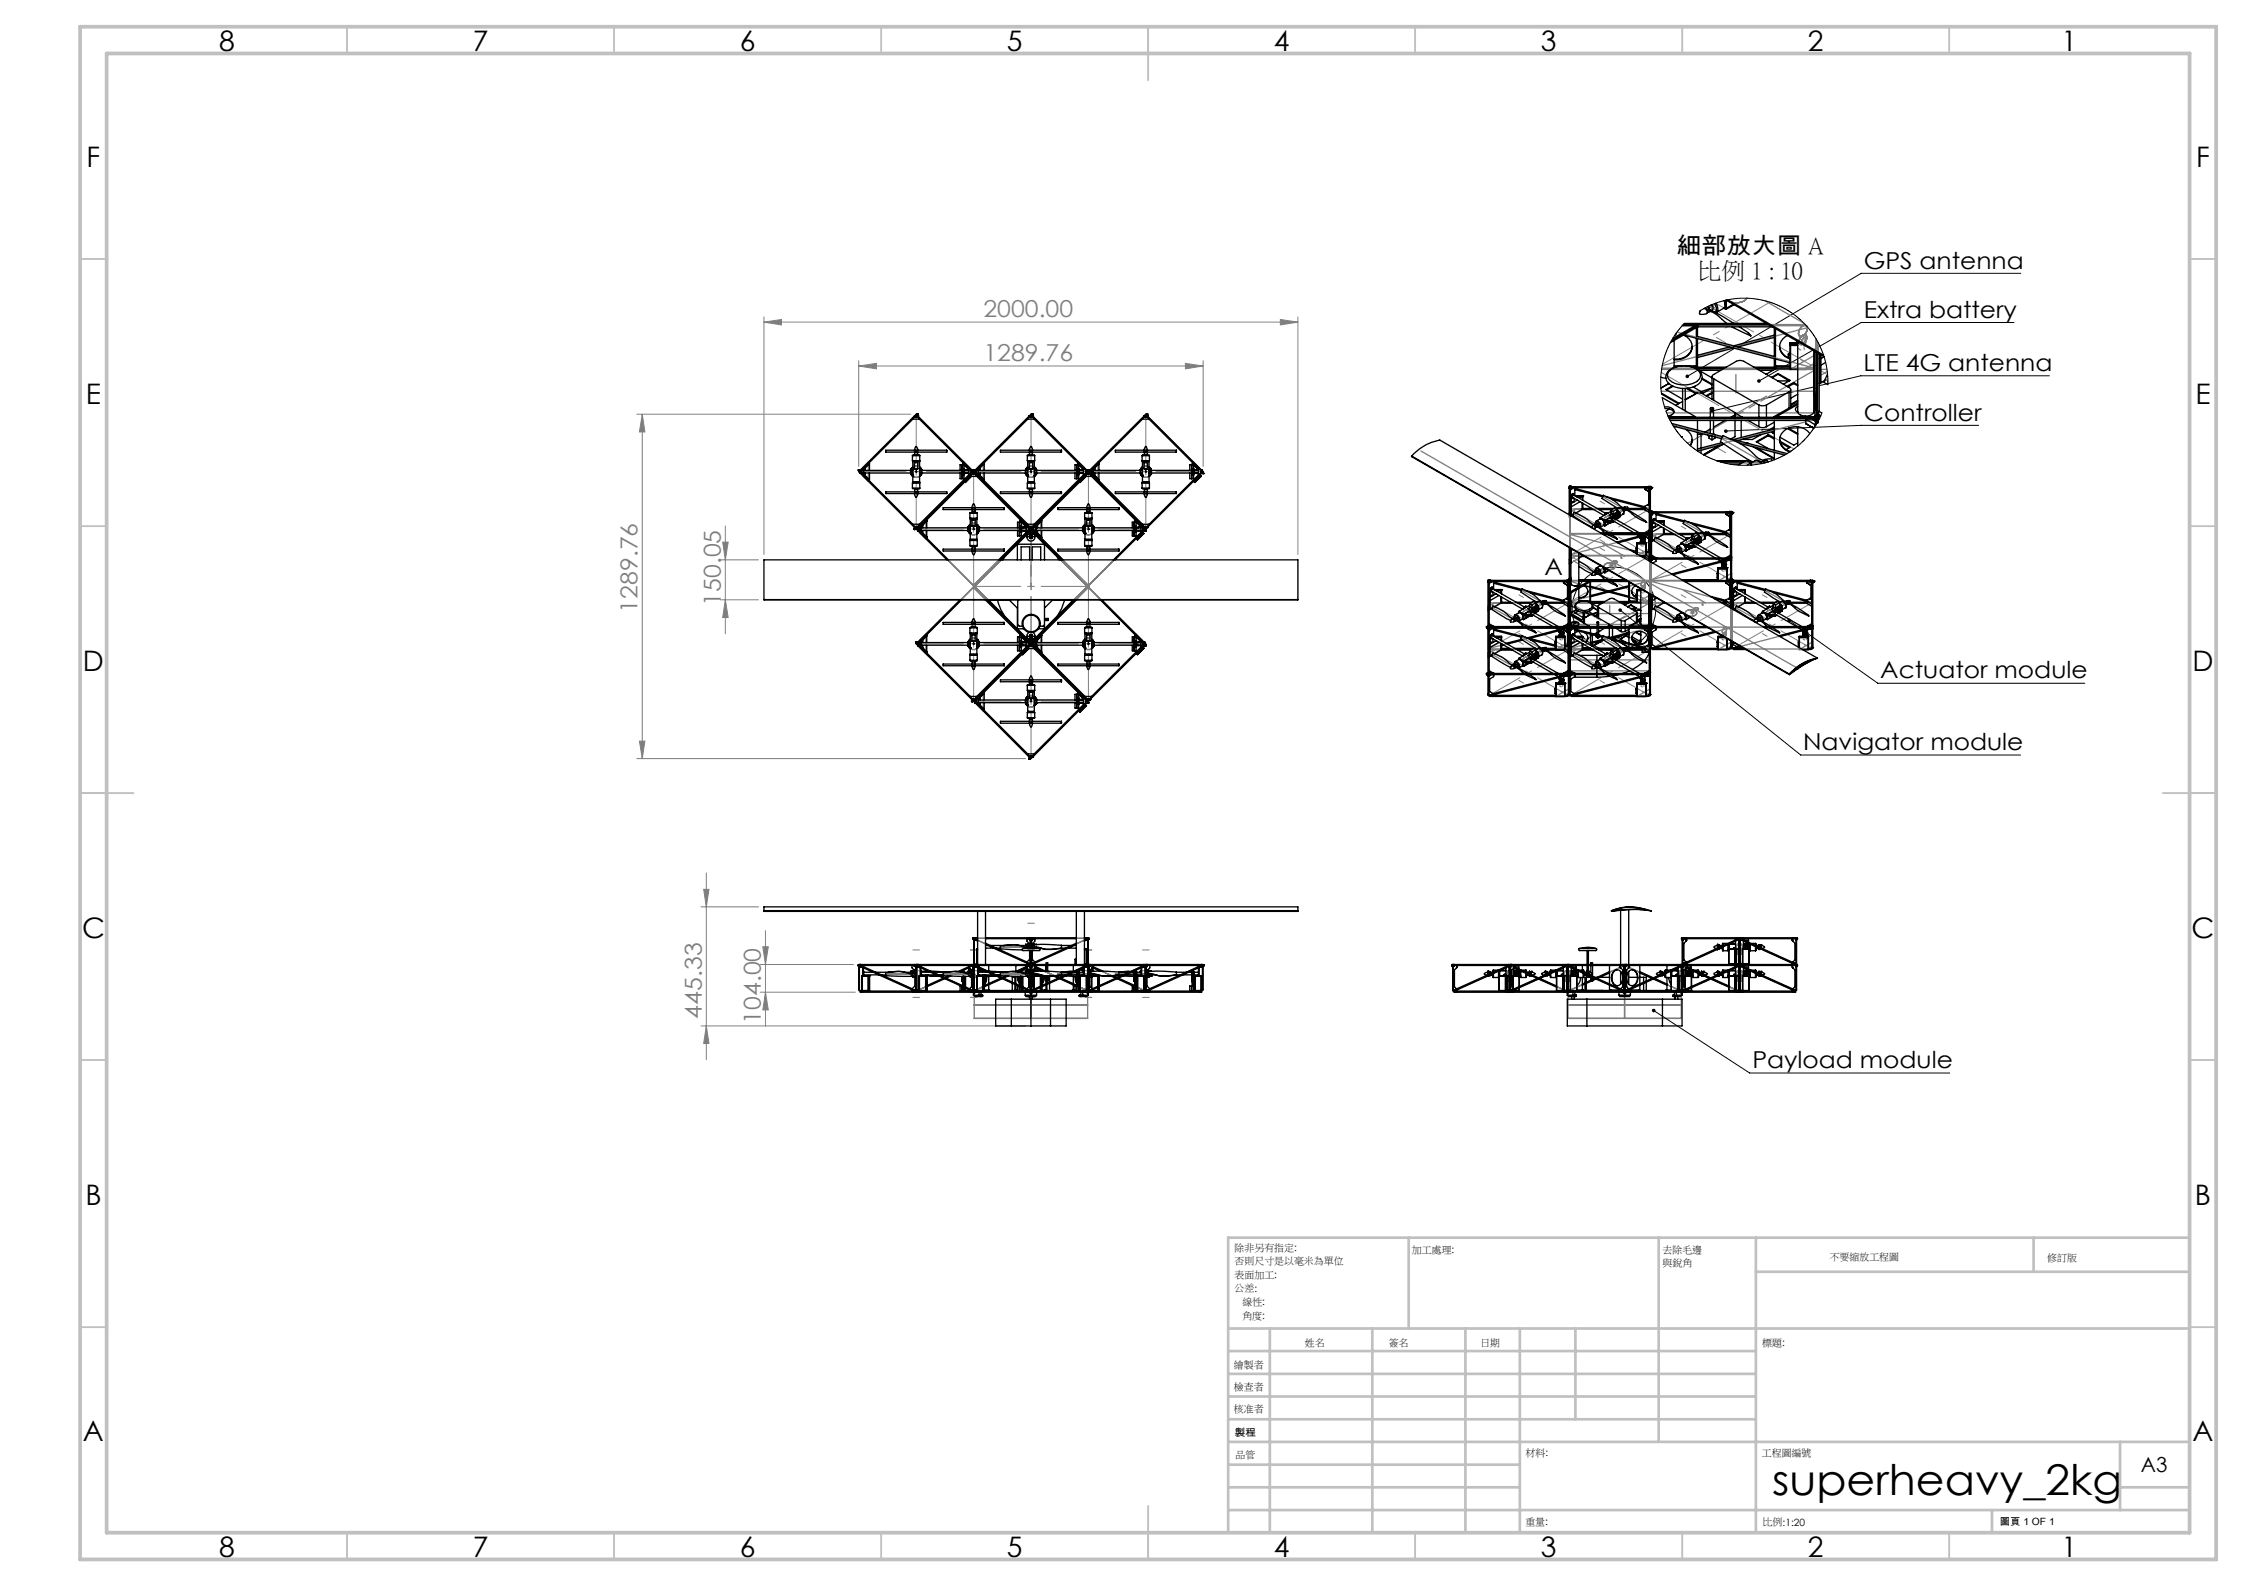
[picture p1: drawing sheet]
<svg xmlns="http://www.w3.org/2000/svg" width="420mm" height="297mm" viewBox="0 0 420 297" stroke-linecap="round" stroke-linejoin="round" font-family="sans-serif">
<defs><g id="words">
<text font-size="7.9" x="331.8" y="280">superheavy_2kg</text>
<g font-size="5.3">
<text x="41" y="9.6">8</text>
<text x="88.5" y="9.6">7</text>
<text x="138.5" y="9.6">6</text>
<text x="188.5" y="9.6">5</text>
<text x="238.5" y="9.6">4</text>
<text x="288.5" y="9.6">3</text>
<text x="338.5" y="9.6">2</text>
<text x="386" y="9.6">1</text>
<text x="16.2" y="31.3">F</text>
<text x="411.2" y="31.3">F</text>
<text x="16.1" y="75.6">E</text>
<text x="411.1" y="75.6">E</text>
<text x="15.5" y="125.6">D</text>
<text x="410.5" y="125.6">D</text>
<text x="15.4" y="175.6">C</text>
<text x="410.4" y="175.6">C</text>
<text x="16" y="225.6">B</text>
<text x="411" y="225.6">B</text>
<text x="15.5" y="269.8">A</text>
<text x="410.5" y="269.8">A</text>
<text x="41" y="291.6">8</text>
<text x="88.5" y="291.6">7</text>
<text x="138.5" y="291.6">6</text>
<text x="188.5" y="291.6">5</text>
<text x="238.5" y="291.6">4</text>
<text x="288.5" y="291.6">3</text>
<text x="338.5" y="291.6">2</text>
<text x="386" y="291.6">1</text>
</g>
<g font-size="4.4">
<text x="314" y="47.6">細部放大圖 A</text>
<text x="318" y="52.1">比例 1 : 10</text>
<text x="349" y="50.3">GPS antenna</text>
<text x="349" y="59.5">Extra battery</text>
<text x="348.9" y="69.5">LTE 4G antenna</text>
<text x="349" y="78.7">Controller</text>
<text x="289.2" y="107.6">A</text>
<text x="352.1" y="127">Actuator module</text>
<text x="337.6" y="140.5">Navigator module</text>
<text x="328.1" y="200">Payload module</text>
</g>
<g font-size="4.4" fill="#808080">
<text x="184.2" y="59.4">2000.00</text>
<text x="184.2" y="67.7">1289.76</text>
<text x="135" y="113.4" transform="rotate(-90 135 113.4)">150.05</text>
<text x="119.4" y="114.7" transform="rotate(-90 119.4 114.7)">1289.76</text>
<text x="131.4" y="190.7" transform="rotate(-90 131.4 190.7)">445.33</text>
<text x="142.5" y="191.7" transform="rotate(-90 142.5 191.7)">104.00</text>
</g>
<text font-size="3.9" x="400.9" y="275.6">A3</text>
<g font-size="1.9">
<text x="231.2" y="234.2">除非另有指定:</text>
<text x="231.2" y="236.8">否則尺寸是以毫米為單位</text>
<text x="231.2" y="239.3">表面加工:</text>
<text x="264.4" y="234.6">加工處理:</text>
<text x="311.3" y="234.6">去除毛邊</text>
<text x="311.3" y="237.1">與銳角</text>
<text x="342.6" y="236">不要縮放工程圖</text>
<text x="383.3" y="236.2">修訂版</text>
<text x="231.2" y="241.8">公差:</text>
<text x="232.6" y="244.4">線性:</text>
<text x="232.6" y="246.9">角度:</text>
<text x="260" y="252">簽名</text>
<text x="277.2" y="252">日期</text>
<text x="330" y="252">標題:</text>
<text x="231" y="256.1">繪製者</text>
<text x="244.3" y="252.1">姓名</text>
<text x="231" y="260.4">檢查者</text>
<text x="231" y="264.5">核准者</text>
<text x="231.2" y="268.8">製程</text>
<text x="231.3" y="273">品管</text>
<text x="285.6" y="272.6">材料:</text>
<text x="329.9" y="272.6">工程圖編號</text>
<text x="285.6" y="285.6">重量:</text>
<text x="330.1" y="285.7">比例:1:20</text>
<text x="374.5" y="285.7">圖頁 1 OF 1</text>
</g>
</g></defs>
<g fill="none" stroke="#000" stroke-width=".19">
<path d="M378.4 51.2h-29.9l-32.6 19.3M370.5 79.7h-22l-25.3 1M377.1 60.4h-28.6l-19.1 11M383.8 70.4h-35.4l-27.8 6.6M303.4 114.3l33.8 27.1h41.2M335 116.2l16.6 11.7h38.8M309.6 189.2l18 11.7h37.5"/>
<circle cx="302.2" cy="114" r="7.8"/>
</g>
<g fill="none" stroke="#808080" stroke-width=".19">
<path d="M143.1 59.3v44.5M239.7 59.8l3.3 .5-3.3 .6zM243 59.3v44.5M119.2 77.6h51.3M120.3 77.6l.5 3.3h-1.1zM120.3 77.6v64.5M143.1 60.3l3.2-.5v1.1zM143.1 60.3h99.9M160.8 68.5l3.3-.5v1.1zM160.8 67.6v19.7M160.8 68.5h64.5M222 68l3.3 .5-3.3 .6z"/>
<path d="M225.3 67.6v19.7M135.8 98.5v20.2M301.2 97.1h1M301.3 96.7l.7 .7M301.7 96.6v1M302 96.7l-.7 .7M134.8 104.8h7.2M134.8 112.3h7.2M135.3 101.5h1l-.5 3.3zM135.8 112.3l.5 3.3h-1zM286 114.6h1M286.1 114.3l.7 .7"/>
<path d="M286.5 114.2v.9M286.8 114.3l-.7 .7M301.2 105.9h1M301.3 105.5l.7 .7M301.7 105.4v1M302 105.5l-.7 .7M316.4 114.6h1M316.4 101.8h1M316.5 101.4l.8 .7M316.5 114.3l.8 .7M316.9 101.3v1M316.9 114.2v.9"/>
<path d="M317.3 101.4l-.8 .7M317.3 114.3l-.8 .7M331.6 114.6h1M331.8 114.3l.7 .7M332.1 114.2v.9M332.5 114.3l-.7 .7M119.7 138.8h1.1l-.5 3.3zM286 123.4h1M286.1 123.1l.7 .7M286.5 122.9v1M286.8 123.1l-.7 .7M301.2 123.4h1"/>
<path d="M301.3 123.1l.7 .7M301.7 122.9v1M302 123.1l-.7 .7M119.2 142.1h72.9M131.3 169.8h10.7M131.8 166.5h1l-.5 3.3zM132.3 163.5v35M142.8 177.3h1.1l-.6 3.3zM143.3 174.3v17.9M192.5 177.8h1M192.7 177.4l.7 .7M193 177.3v1"/>
<path d="M193.4 177.4l-.7 .7M131.3 192.1h60.8M132.3 192.1l.5 3.3h-1zM142.3 180.6h17.5M142.3 185.8h17.9M143.3 185.8l.6 3.3h-1.1zM171.1 182.7h.9M171.2 182.4l.7 .7M171.6 182.2v1.1M171.9 182.4l-.7 .7M181.8 182.7h1M182 182.4l.7 .7"/>
<path d="M182.3 182.2v1.1M182.7 182.4l-.7 .7M192.5 182.7h1M192.7 182.4l.7 .7M193 182.2v1.1M193.4 182.4l-.7 .7M203.3 182.7h1M203.4 182.4l.8 .7M203.8 182.2v1.1M204.2 182.4l-.8 .7M214 182.7h1.1M214.2 182.4l.7 .7"/>
<path d="M214.6 182.2v1.1M214.9 182.4l-.7 .7"/>
</g>
<g fill="none" stroke="#808080" stroke-width=".25">
<path d="M319.1 57.8l.4 .2M320.4 57.2h.1M320.4 57.3h.1M320.4 57.4h.1M320.4 57.2h.2M320.4 57.2v.3M320.4 57.5h.1M320.4 57.5l.2 .2M320.4 57.1h.1M320.5 57.1h.1M320.6 57.2h.1M320.6 57.7h.1"/>
<path d="M320.6 57.2l.1 .1M320.7 57.7h.1M320.7 57.3h.1M320.7 57.4v.2M320.7 57.6h.1M320.7 57.5h.1M320.8 57.6h.1M320.8 57.6l-.1 .1M323.4 56.3l-.1-.1 .3 .2M323.5 56.3l1.4 .4M323.7 56.4l1 .3M324.8 56.7h.6"/>
<path d="M325.8 56.6l-.8 .1M326 56.6l-.6 .1M326.2 56.5l-.3 .1M326.2 56.5h-.1M326.4 56.4l-.2 .1M326.6 56.3l-.4 .2M326.9 56.1l-.3 .3M327 56l.1-.2-.3 .4M330.5 56.3l7.3 4.2M171.6 77.7l-10.7 10.6M171.6 77.7l10.5 10.6M171.6 77.7h.1"/>
<path d="M193 77.7l-10.6 10.6M193 77.7l10.7 10.6M193 77.7h.1M214.5 77.7l-10.6 10.6M214.5 77.7l10.6 10.6M214.5 77.7h.1M311 73.3h29M311.2 69.2h28.8M311.2 68.9h28.8M312.1 77.3h27.9M312.5 78.3h27.5M312.6 78.6h27.4"/>
<path d="M313.2 79.5l21.2 5.6M314 62.2l26 6.8M315 61h23.2M315.2 60.8h22.8M325 70.1v3.5M330.8 74.2l-5.7 3.3M335.1 69.2l5.2-3v1.8h-.5l-1.7 1v.2M336.7 65.3l.5 .2M336.8 62.5v.1M336.8 62.3v.2M336.8 62.6l.1 .3 .3 .1M336.8 62.6l.2 .4"/>
<path d="M336.8 62.1v.2M336.8 62.3v.1M336.9 64.1v.1M336.9 63.9v.3M336.9 64.2l.1 .2M336.9 64.2v.1M336.9 61.8v.1M337 61.7l-.2 .5M337 63.5l-.1 .4M337 63.5v.1M337 63h.1M337 61.6v.1"/>
<path d="M337.1 63h.2M337.1 63.2l-.2 .7M337.2 67.3l.5 .3M337.2 61.4l-.3 .4M337.2 63.1l-.2 .3M337.5 64.3h.1M337.5 61.1l-.2 .2M337.5 62.8l-.3 .3M337.6 64.4h.1M337.6 64.4v.1M337.6 61l-.5 .5M337.6 64.4l-.2 .1"/>
<path d="M337.6 62.9l-.3 .1M337.7 64.5h.1M337.7 62.9l-.4 .1M337.7 64.4h-.1M337.7 61h.1M337.7 62.7l.5 .1M337.8 64.5h.1M337.8 62.8l-.1 .1M337.8 62.7l-.3 .1M337.9 60.9l-.3 .1M337.9 64.4h.1M338 64.3l-.4 .2"/>
<path d="M338 64.2h.1M338 64.2l.2-.5v-.4a.47 .47 0 0 0-.7 .2l-.1 .7 .2 .2M338 64.2v.1M338 64.3h.1M338 62.7l.2 .1M338.1 60.9l.2 .2M338.1 63.9v.1a.87 .87 0 0 1-1 .5l-.1-.1M338.1 60.9l-.4 .1M338.1 63.9l-.1 .2M338.1 63.8v.1M338.2 61l.2 .2M338.2 62.3l-.6 .6"/>
<path d="M338.2 62.8h.1M338.2 62.8l.1 .2M338.2 63.7l-.1 .2M338.3 62.9v.2M338.3 63.5l-.1 .1M338.3 63.3l-.1 .5M338.3 63v.3M338.3 61.9l-.1 .3M338.4 61.2v.5M338.4 61.7v.1M338.4 61.3v.1M338.4 61.8l-.5 .8"/>
<path d="M338.5 61.3l-27.2 7.2M340 63.5v16M340 78.5l-22.3 5.8M340.5 69.2h1.6M340.5 78.3h.2M340.5 64.2v14.6M341.8 71l.5 .3M342.2 69.6l-1.6 .8h-.3v1.8l2-1.2M160.9 88.3l10.7 10.7M160.9 88.3h.1M161.5 87.6l1.1-1.1v3.6l-1.1-1 .2-.2v-1.2zM171.6 99h.1"/>
<path d="M171.7 99.1l10.6 10.6M171.7 99.1h.1M172.3 98.3l1.1-1v3.6l-1.1-1.1 .1-.1v-1.2zM179.8 88.3h.7M180.5 86.5l1 1.1-.1 .1v1.2l.1 .2-1 1zM182.1 88.3l-10.5 10.7M182.1 88.3h.1M182.3 88.5l-10.6 10.6M182.3 88.5l10.6 10.6M182.3 88.5h.1M182.4 88.3l10.6 10.7M182.4 88.3h.1"/>
<path d="M183.1 87.6l1-1.1v3.6l-1-1 .1-.2v-1.2zM190.5 99.1h.7M191.2 97.3l1.1 1-.1 .2v1.2l.1 .1-1.1 1.1zM192.9 99.1l-10.6 10.6M192.9 99.1h.1M193 99.2l10.7 10.6M193 99.2l-10.6 10.6M193 99h.1M193 99.2h.1M193.2 99.1l10.6 10.6M193.2 99.1h.1M193.8 98.3l1-1v3.6l-1-1.1 .1-.1v-1.2z"/>
<path d="M201.3 88.3h.7M202 86.5l1 1.1-.1 .1v1.2l.1 .2-1 1zM203.7 88.3l-10.7 10.7M203.7 88.3h.1M203.8 88.5l-10.6 10.6M203.8 88.5l10.6 10.6M203.8 88.5h.1M203.9 88.3l10.6 10.7M203.9 88.3h.1M204.5 87.6l1.1-1.1v3.6l-1.1-1 .2-.2v-1.2zM212 99.1h.7M212.7 97.3l1.1 1-.2 .2v1.2l.2 .1-1.1 1.1z"/>
<path d="M214.4 99.1l-10.6 10.6M214.4 99.1h.1M214.5 99h.1M222.8 88.3h.7M223.5 86.5l1 1.1-.1 .1v1.2l.1 .2-1 1zM225.1 88.3l-10.6 10.7M225.1 88.3h.1M266.1 84.5l70.7 40.8M293.8 96h.2l.9-.6h1.5l-2.6 1.4zM293.9 91.2h15v39.1h-15zM293.9 95.3h15M293.9 99.9h15"/>
<path d="M293.9 91.3l15 3.9M294.6 96.2l4.1 2.3M299.1 98.1l.2 .1v.2zM300.1 93l4.1 2.4M300.5 96.9a1.33 1.33 0 0 1 2 .3 1.25 1.25 0 0 1-1.8 .5 .45 .45 0 0 1-.2-.8zM300.6 96.9a1.36 1.36 0 0 1 1.9 .3 1.19 1.19 0 0 1-1.8 .5l-.1-.1a.43 .43 0 0 1 0-.7zM301.7 96.6v.5M302 96.4l.3-.2 .3 .1a.23 .23 0 0 1 .2 .3 .23 .23 0 0 1-.4 .1h-.1a.23 .23 0 0 1-.2-.1 .23 .23 0 0 1-.1-.2zM302 96.4l.3-.2a.31 .31 0 0 1 .5 .1 .31 .31 0 0 1-.1 .4 .31 .31 0 0 1-.4 0l-.2-.1zM309.1 95.9h15v12.8h-15zM309.1 96l15 3.9M315.3 97.7l4 2.3"/>
<path d="M322.1 86.5h9M322.4 82.1l7.9 4.6M323 86.7h7.2M173.4 118.8v3.6l-1.1-1.1 .1-.1v-1.2l-.1-.2zM182.3 110l-10.6 10.6M182.3 110l10.6 10.6M182.3 109.7h.1M182.3 110h.1M182.4 109.8l10.6 10.6M182.4 109.8h.1M191.2 118.8l1.1 1-.1 .2v1.2l.1 .1-1.1 1.1zM193 105.8v4"/>
<path d="M193.8 119.8l1-1v3.6l-1-1.1 .1-.1v-1.2zM203.7 109.8l-10.7 10.6M203.7 109.8h.1M203.8 110l-10.6 10.6M203.8 110l10.6 10.6M203.8 110h.1M203.8 109.7h.1M212.7 118.8l1.1 1-.2 .2v1.2l.2 .1-1.1 1.1zM278.7 112.9h15M278.7 108.8h15v21.5h-15zM278.7 117.4h15M278.7 108.9l15 3.9"/>
<path d="M278.7 117.6h15M278.7 117.6l15 4M279.4 113.8l4.1 2.3M279.7 112.9v.1l-1.1 .5v.9l2.6-1.5M284.9 110.6l4.1 2.3M284.9 119.3l4.1 2.4M285.2 114.6a1.36 1.36 0 0 1 2.1 .2 1.2 1.2 0 0 1-1.1 .6 1.2 1.2 0 0 1-1-.6zM285.3 114.5a1.32 1.32 0 0 1 2 .3 1.2 1.2 0 0 1-1.1 .6 1.2 1.2 0 0 1-1-.7zM286.5 114.1v.6M286.9 113.9l.2-.1a.3 .3 0 0 1 .4 0 .3 .3 0 0 1 0 .4 .3 .3 0 0 1-.4 .1v-.1a.2 .2 0 0 1-.3-.1 .2 .2 0 0 1 .1-.2zM286.9 113.9l.5-.1a.26 .26 0 0 1 .2 .4 .26 .26 0 0 1-.4 .1 .24 .24 0 0 1-.3-.1 .24 .24 0 0 1 0-.3zM288.3 113.1l.2 .1v.1z"/>
<path d="M292.1 119.7l.2 .1M292.3 117.7a.33 .33 0 0 1 .5-.1 .33 .33 0 0 1 .1 .5l-.3 .3a.33 .33 0 0 1-.5 .1 .33 .33 0 0 1 .1-.5zM292.3 118.6l.1-.1a.3 .3 0 0 1 .5 0 .3 .3 0 0 1-.1 .5h-.1a.32 .32 0 0 1-.4 .3 .32 .32 0 0 1-.1-.6zM292.4 117.6a.34 .34 0 0 1 .5 0 .34 .34 0 0 1-.1 .5l-.1 .2a.36 .36 0 0 1-.5 .3 .36 .36 0 0 1-.1-.6zM292.4 118.5a.28 .28 0 0 1 .4 0 .28 .28 0 0 1 0 .4v.1a.35 .35 0 0 1-.5 .3 .35 .35 0 0 1-.1-.6zM292.5 118.7a.16 .16 0 0 1 .2-.1 .16 .16 0 0 1 .1 .2v.3a.23 .23 0 0 1-.3 .2 .23 .23 0 0 1-.2-.2 .23 .23 0 0 1 .2-.3zM293.7 117.5l-15 4M293.8 104.7h.2l.9-.6h1.5l-2.6 1.5zM293.9 112.9h15M293.9 104.1h15M293.9 112.7h15M293.9 100h15l-15 3.9"/>
<path d="M293.9 108.7h15M293.9 100.1l15 3.9h-15M293.9 108.8h15M293.9 117.4h15M293.9 117.6h15M293.9 117.6l15 4M293.9 108.9l15 3.9M293.9 114.9h15M293.9 116.9h15M294.6 105l4.1 2.3M300.1 101.8l4.1 2.3M300.1 119.3l4.1 2.4"/>
<path d="M300.5 105.7a1.36 1.36 0 0 1 2 .3 1.24 1.24 0 0 1-2.1 0zM300.6 105.7a1.4 1.4 0 0 1 1.9 .3 1.17 1.17 0 0 1-1.8 .5l-.1-.1a.43 .43 0 0 1-.2-.3 .43 .43 0 0 1 .2-.4zM301.4 113.3v1.8M301.7 105.3v.6M302 105.2l.3-.2 .3 .1a.24 .24 0 0 1 .2 .3 .24 .24 0 0 1-.4 .1l-.4-.1zM302 105.1l.3-.1a.31 .31 0 0 1 .5 .1 .31 .31 0 0 1-.1 .4 .31 .31 0 0 1-.4 0l-.3-.2zM304.3 115.4l-2.9 1.6M306.5 104.1l2.5-1.4v.8l-1 .5v.1zM306.5 112.9l2.5-1.5v.9h-.2l-.8 .6M307.3 110.9l.2 .2M307.3 102.1l.2 .2M307.5 109.9l.1-.2a.27 .27 0 0 1 .4 0 .27 .27 0 0 1 0 .4l-.1 .2a.31 .31 0 0 1-.4 .2 .31 .31 0 0 1-.1-.4z"/>
<path d="M307.5 111.9l.3 .2M307.5 103.1l.3 .2M307.5 109.9l.1-.1a.3 .3 0 0 1 .5-.1 .3 .3 0 0 1-.1 .5 .35 .35 0 0 1-.5 .3 .35 .35 0 0 1-.1-.6zM307.5 100.2l.1-.1a.33 .33 0 0 1 .5 0 .33 .33 0 0 1-.1 .5v.1a.37 .37 0 0 1-.6 .3 .37 .37 0 0 1 0-.6zM307.5 101.1l.1-.1a.3 .3 0 0 1 .5 0 .3 .3 0 0 1-.1 .4l-.2 .3a.29 .29 0 0 1-.4 0 .29 .29 0 0 1 0-.5zM307.6 108.9a.3 .3 0 0 1 .5-.1 .3 .3 0 0 1-.1 .5v.2a.37 .37 0 0 1-.6 .2 .37 .37 0 0 1 0-.6zM307.6 100.2v-.1a.32 .32 0 0 1 .5 0 .32 .32 0 0 1-.1 .4l-.1 .3a.34 .34 0 0 1-.5 .2 .34 .34 0 0 1 0-.6zM307.6 101a.27 .27 0 0 1 .4-.1 .27 .27 0 0 1 0 .4l-.2 .3a.3 .3 0 0 1-.5 .1 .3 .3 0 0 1 .1-.5zM307.6 108.9l.1-.1a.33 .33 0 0 1 .4 .1 .33 .33 0 0 1-.1 .5v.1a.37 .37 0 0 1-.6 .3 .37 .37 0 0 1 0-.7zM307.7 110a.22 .22 0 0 1 .3-.1 .22 .22 0 0 1 0 .4 .23 .23 0 0 1-.4 .2 .23 .23 0 0 1 0-.4zM307.7 101.2a.21 .21 0 0 1 .4 .1 .21 .21 0 0 1-.2 .3l-.2 .2-.1-.2zM308.9 108.8l-15 3.9"/>
<path d="M308.9 117.5l-15 4M309 100.6h.2l.9-.6h1.5l-2.6 1.5zM309.1 112.9h15M309.1 100h15M309.1 108.8h15v12.7h-15zM309.1 117.4h15M309.1 104.6h15M309.1 108.9l15 3.9M309.8 100.9l4.1 2.3M309.8 113.8l4.1 2.3M310.1 112.9v.1l-1.1 .5v.9l2.6-1.5M314.3 102.8l.2 .1v.1z"/>
<path d="M315.3 110.6l4 2.3M315.6 101.7a1.32 1.32 0 0 1 2.1 .2 1.25 1.25 0 0 1-1.8 .5 .47 .47 0 0 1-.3-.7zM315.6 114.6a1.36 1.36 0 0 1 2.1 .2 1.2 1.2 0 0 1-1.1 .6 1.2 1.2 0 0 1-1-.6zM315.6 114.5a1.36 1.36 0 0 1 2.1 .3 1.2 1.2 0 0 1-1.1 .6 1.2 1.2 0 0 1-1-.7zM315.8 101.6a1.36 1.36 0 0 1 1.9 .3 1.26 1.26 0 0 1-2.1 .1zM316.9 101.2v.6M316.9 114.1v.6M317.2 101.1l.3-.2a.31 .31 0 0 1 .5 .1 .31 .31 0 0 1-.1 .4 .31 .31 0 0 1-.4 0l-.2-.1zM317.2 113.9l.4-.1a.27 .27 0 0 1 .4 .3 .27 .27 0 0 1-.4 .2l-.3-.1zM317.3 101.1l.5-.1a.26 .26 0 0 1 .2 .3 .26 .26 0 0 1-.5 .1 .23 .23 0 0 1-.2-.1 .23 .23 0 0 1 0-.2zM317.3 113.9l.6-.1a.24 .24 0 0 1 .1 .4 .24 .24 0 0 1-.4 .1l-.1-.1a.2 .2 0 0 1-.3-.1 .2 .2 0 0 1 .1-.2zM318.7 113.1h.2v.2z"/>
<path d="M321.7 108.8l2.5-1.5v.9l-1 .5v.1zM322.4 106.8l.3 .2M322.4 119.7l.3 .1M322.7 107.8l.2 .2M322.7 104.9l.1-.1a.33 .33 0 0 1 .5 0 .33 .33 0 0 1 0 .5l-.1 .1a.38 .38 0 0 1-.6 .3 .38 .38 0 0 1 0-.6zM322.7 105.8l.1-.1a.3 .3 0 0 1 .5-.1 .3 .3 0 0 1-.1 .5l-.2 .3a.29 .29 0 0 1-.4 0 .29 .29 0 0 1 0-.5zM322.7 117.7a.33 .33 0 0 1 .5-.1 .33 .33 0 0 1 .1 .4l-.2 .3a.34 .34 0 0 1-.5 .3 .34 .34 0 0 1-.1-.6zM322.8 117.7v-.1a.31 .31 0 0 1 .5 0 .31 .31 0 0 1 0 .5l-.3 .3a.33 .33 0 0 1-.5 .1 .33 .33 0 0 1 .1-.5zM322.8 118.6v-.1a.29 .29 0 0 1 .5 0 .29 .29 0 0 1-.1 .5 .35 .35 0 0 1-.5 .3 .35 .35 0 0 1 0-.6zM322.8 118.5a.28 .28 0 0 1 .4 0 .28 .28 0 0 1 0 .4v.1a.35 .35 0 0 1-.5 .3 .35 .35 0 0 1 0-.6zM322.9 104.7a.34 .34 0 0 1 .4 .1 .34 .34 0 0 1-.1 .5l-.1 .2a.31 .31 0 0 1-.3 .2 .31 .31 0 0 1-.3-.3l.1-.4zM322.9 105.6a.29 .29 0 0 1 .4 .1 .29 .29 0 0 1-.1 .4l-.2 .2a.31 .31 0 0 1-.4 .1 .31 .31 0 0 1 0-.5z"/>
<path d="M323 105.8a.22 .22 0 0 1 .3 .2 .22 .22 0 0 1-.2 .3l-.1 .2-.2-.2zM323 118.7a.32 .32 0 0 1 .2 .3 .32 .32 0 0 1-.3 .3l-.1-.3zM324.1 104.7l-15 3.9M324.1 117.5l-15 4M324.3 112.9h15M324.3 108.8h15v12.7h-15zM324.3 117.4h15M324.3 108.9l15 3.9M325 113.8l4 2.3M325.3 112.9v.1l-1.1 .5v.9l2.6-1.5M330.5 110.6l4 2.3M330.8 114.5a1.36 1.36 0 0 1 2.1 .3 1.23 1.23 0 0 1-2.1 0z"/>
<path d="M330.9 114.5a1.4 1.4 0 0 1 2 .3 1.2 1.2 0 0 1-1.1 .6 1.2 1.2 0 0 1-1-.6zM332.1 114.1v.6M332.5 113.9l.4-.1a.26 .26 0 0 1 .3 .3 .26 .26 0 0 1-.4 .2l-.3-.2zM332.5 113.9l.2-.1a.31 .31 0 0 1 .4 0 .31 .31 0 0 1 .1 .4 .31 .31 0 0 1-.5 .1l-.1-.1a.2 .2 0 0 1-.2-.1 .2 .2 0 0 1 .1-.2zM333.9 113.1h.2v.2zM337.6 119.7l.3 .1M337.9 117.7a.35 .35 0 0 1 .6-.1 .35 .35 0 0 1-.1 .5l-.1 .2a.34 .34 0 0 1-.5 .3 .34 .34 0 0 1-.1-.6zM338 118.5a.29 .29 0 0 1 .4-.1 .29 .29 0 0 1 0 .5l-.2 .2a.28 .28 0 0 1-.4 .2 .28 .28 0 0 1 0-.5zM338 117.6a.34 .34 0 0 1 .5 .1 .34 .34 0 0 1-.1 .5l-.2 .2a.3 .3 0 0 1-.4 .1 .3 .3 0 0 1-.1-.4zM338 118.5a.29 .29 0 0 1 .5 0 .29 .29 0 0 1-.1 .5 .35 .35 0 0 1-.5 .3 .35 .35 0 0 1 0-.6zM338.1 118.8a.19 .19 0 0 1 .2-.2 .19 .19 0 0 1 .1 .3v.1a.24 .24 0 0 1-.2 .3 .24 .24 0 0 1-.3-.2 .24 .24 0 0 1 .2-.3zM339.3 117.5l-15 4"/>
<path d="M171.7 120.6l10.6 10.6M171.7 120.6h.1M182.3 131.2h.1M182.4 131.3l10.6 10.6M182.4 131.3h.1M184.1 129.5v3.6l-1-1 .1-.2v-1.2l-.1-.1zM190.5 120.6h.7M192.9 120.6l-10.6 10.6M192.9 120.6h.1M193 120.7l10.7 10.6M193 120.7l-10.6 10.6M193 120.4h.1"/>
<path d="M193 120.7h.1M193.2 120.6l10.6 10.6M193.2 120.6h.1M201.3 131.3h.7M202 129.5l1 1.1-.1 .1v1.2l.1 .2-1 1zM203.7 131.3l-10.7 10.6M203.7 131.3h.1M203.8 131.2h.1M212 120.6h.7M214.4 120.6l-10.6 10.6M214.4 120.6h.1M278.6 122.3h.2l.9-.6h1.5l-2.6 1.5z"/>
<path d="M278.7 121.5h15M278.7 121.6h15M278.7 126.2h15M279.4 122.6l4.1 2.2M285.2 123.4a1.3 1.3 0 0 1 2.1 .1 1.27 1.27 0 0 1-2.1 .3zM285.3 123.3a1.32 1.32 0 0 1 2 .3 1.32 1.32 0 0 1-2.1 .2v-.3zM286.5 122.9v.6M286.9 122.7l.2-.1a.29 .29 0 0 1 .4 0 .29 .29 0 0 1 0 .4 .29 .29 0 0 1-.4 0 .22 .22 0 0 1-.2-.1 .22 .22 0 0 1 0-.2zM286.9 122.7l.5-.1a.24 .24 0 0 1 .2 .3 .24 .24 0 0 1-.3 .1h-.1a.24 .24 0 0 1-.3 0 .24 .24 0 0 1 0-.3zM288.3 121.8l.2 .2v.1zM291.3 121.7l2.5-1.5v.9h-.2l-.8 .6zM291.3 130.5l2.5-1.5v.8l-1 .5v.2z"/>
<path d="M292.1 128.4l.2 .2M292.3 127.4l.1-.1a.29 .29 0 0 1 .4 0 .29 .29 0 0 1 0 .4l-.2 .2a.3 .3 0 0 1-.4 .1 .3 .3 0 0 1 0-.5zM292.3 120.7l.3 .2M292.3 129.5l.3 .1M292.3 126.5a.33 .33 0 0 1 .5-.1 .33 .33 0 0 1 .1 .5l-.3 .3a.33 .33 0 0 1-.5 .1 .33 .33 0 0 1 .1-.6zM292.4 126.4a.35 .35 0 0 1 .5 .1 .35 .35 0 0 1-.1 .5 .37 .37 0 0 1-.6 .3 .37 .37 0 0 1 0-.6zM292.4 127.3a.3 .3 0 0 1 .5 0 .3 .3 0 0 1-.1 .4 .35 .35 0 0 1-.5 .4 .35 .35 0 0 1-.1-.6zM292.6 127.4a.37 .37 0 0 1 .2 .4 .37 .37 0 0 1-.3 .3l-.1-.4zM293.7 126.3l-15 3.9M293.8 122.3h.2l.9-.6h1.5l-2.6 1.5zM293.9 121.5h15M293.9 121.6h15"/>
<path d="M293.9 126.2h15M293.9 123.6h15M293.9 125.6h15M294.6 122.6l4.1 2.2M300.4 123.4a1.26 1.26 0 0 1 2.1 .2 1.31 1.31 0 0 1-2.1 0zM300.5 123.3a1.24 1.24 0 0 1 2 .3 1.31 1.31 0 0 1-2.1 0zM301.7 122.9v.6M302 122.7l.4-.1a.28 .28 0 0 1 .4 .2 .28 .28 0 0 1-.4 .2l-.3-.1zM302.1 122.7l.2-.1a.29 .29 0 0 1 .4 0 .29 .29 0 0 1 0 .4 .29 .29 0 0 1-.4 0 .22 .22 0 0 1-.2-.1 .22 .22 0 0 1 0-.2zM306.5 130.5l2.5-1.5v.8l-1 .5v.2zM307.3 128.4l.2 .2M307.5 127.4l.1-.1a.29 .29 0 0 1 .4 0 .29 .29 0 0 1 0 .4l-.2 .2a.3 .3 0 0 1-.5 .1 .3 .3 0 0 1 .1-.5z"/>
<path d="M307.5 129.5l.3 .1M307.6 126.4a.31 .31 0 0 1 .5 0 .31 .31 0 0 1-.1 .5l-.2 .3a.33 .33 0 0 1-.5 .1 .33 .33 0 0 1 .1-.6zM307.7 126.4a.36 .36 0 0 1 .4 .1 .36 .36 0 0 1-.1 .5 .37 .37 0 0 1-.6 .3 .37 .37 0 0 1 0-.6zM307.7 127.2a.29 .29 0 0 1 .4 .1 .29 .29 0 0 1-.1 .4 .35 .35 0 0 1-.5 .4 .35 .35 0 0 1-.1-.6zM307.8 127.5v-.1a.34 .34 0 0 1 .2 .4 .34 .34 0 0 1-.3 .3l-.1-.4zM308.9 126.3l-15 3.9M321.7 121.7l2.5-1.5v.9h-.2l-.8 .6zM322.7 120.7l.2 .2M336.9 121.7l2.5-1.5v.9h-.2l-.8 .6zM337.9 120.7l.2 .2M193 141.9h.1M143.1 170.6h99.9"/>
<path d="M182.4 175.7h21.3v15h-21.3zM182.4 175.8l10.6 4.8 10.7-4.8M187.3 177.4l5.7-.1-5.7 .1M193 175.7v15M325.5 178a.35 .35 0 0 1 .5 .3 .35 .35 0 0 1-.4 .4v-.1a.35 .35 0 0 1-.1-.6zM325.7 175.7v10M160.9 180.7h64.2v5h-64.2zM160.9 180.8l10.7 4.8 10.5-4.8M165.8 182.4l5.8-.1-5.8 .1M171.6 180.7v5M171.7 180.7v5M171.7 180.8l10.6 4.8 10.6-4.8"/>
<path d="M176.6 182.4l5.7-.1-5.7 .1M182.1 180.7v5M182.3 180.7v5M182.3 182.1v.7M182.4 188.2h21.3M182.4 180.8l10.6 4.8 10.7-4.8M187.3 182.4l5.7-.1-5.7 .1M192.9 180.7v5M193.2 180.7v5M193.2 180.8l10.6 4.8 10.6-4.8M198.1 182.4l5.7-.1-5.7 .1M203.8 180.7v5"/>
<path d="M203.9 180.7v5M203.9 180.8l10.6 4.8 10.6-4.8M208.8 182.4l5.8-.1-5.8 .1M214.4 180.7v5M214.5 180.7v5M272.1 185.6l10.6-4.8 10.6 4.8M282.5 183.1a.35 .35 0 0 1 .5 .2 .35 .35 0 0 1-.4 .4v-.1a.33 .33 0 0 1-.1-.5zM282.7 180.7v5M282.9 180.7v5M282.9 185.6l10.6-4.8 10.6 4.8M293.3 183.1a.35 .35 0 0 1 .5 .2 .35 .35 0 0 1-.5 .4v-.1a.36 .36 0 0 1 0-.5zM293.3 180.7v5"/>
<path d="M293.5 180.7v5M293.6 180.7v10h21.2v-10M293.6 185.6l10.6-4.8 10.6 4.8M293.6 188.2h21.2M304.1 180.7v5M304.2 180.7v10M304.3 180.7v5M304.3 185.6l10.7-4.8 10.6 4.8M314.7 183.1a.33 .33 0 0 1 .5 0 .33 .33 0 0 1-.1 .5 .33 .33 0 0 1-.5-.2zM315 180.7v5M315.1 180.6l10.6-4.8 10.6 4.8M315.1 185.6l10.6-4.8 10.6 4.8"/>
<path d="M325.5 183.1a.35 .35 0 0 1 .5 .2 .35 .35 0 0 1-.4 .4v-.1a.36 .36 0 0 1-.1-.5zM325.6 180.7v5M336.3 180.7h-64.2v5h64.2v-10h-21.2v10"/>
<circle cx="171.5" cy="86.9" r=".41"/>
<circle cx="171.6" cy="88.3" r="1.08"/>
<circle cx="171.6" cy="88.3" r="1.07"/>
<circle cx="171.6" cy="86.9" r=".41"/>
<circle cx="182.3" cy="97.7" r=".4"/>
<circle cx="182.3" cy="99.1" r="1.08"/>
<circle cx="193" cy="88.3" r="1.07"/>
<circle cx="193" cy="86.9" r=".4"/>
<circle cx="193.1" cy="88.3" r="1.08"/>
<circle cx="193.1" cy="86.9" r=".41"/>
<circle cx="203.8" cy="97.7" r=".41"/>
<circle cx="203.8" cy="99.1" r="1.08"/>
<circle cx="203.8" cy="99.1" r="1.07"/>
<circle cx="203.8" cy="97.7" r=".4"/>
<circle cx="214.5" cy="86.9" r=".4"/>
<circle cx="214.5" cy="88.3" r="1.08"/>
<circle cx="214.5" cy="86.9" r=".41"/>
<circle cx="303.6" cy="95.7" r=".13"/>
<circle cx="182.3" cy="119.2" r=".4"/>
<circle cx="182.3" cy="119.2" r=".41"/>
<circle cx="203.8" cy="119.2" r=".41"/>
<circle cx="284" cy="115.8" r=".13"/>
<circle cx="299.2" cy="107" r=".13"/>
<circle cx="303.6" cy="104.4" r=".12"/>
<circle cx="314.4" cy="115.8" r=".13"/>
<circle cx="318.8" cy="100.4" r=".13"/>
<circle cx="329.6" cy="115.8" r=".13"/>
<circle cx="182.3" cy="120.6" r="1.08"/>
<circle cx="193" cy="131.3" r="1.07"/>
<circle cx="193" cy="129.9" r=".4"/>
<circle cx="193.1" cy="129.9" r=".4"/>
<circle cx="193.1" cy="131.3" r="1.08"/>
<circle cx="203.8" cy="120.6" r="1.08"/>
<circle cx="203.8" cy="120.6" r="1.07"/>
<circle cx="284" cy="124.6" r=".13"/>
<circle cx="299.2" cy="124.6" r=".13"/>
<circle cx="303.6" cy="122" r=".13"/>
<circle cx="193" cy="177.4" r=".14"/>
<circle cx="193" cy="177.3" r=".15"/>
<circle cx="325.7" cy="177.3" r=".58"/>
<circle cx="325.7" cy="178.3" r=".51"/>
<circle cx="325.7" cy="177.3" r=".57"/>
<circle cx="171.5" cy="182.4" r=".14"/>
<circle cx="171.6" cy="182.3" r=".15"/>
<circle cx="182.3" cy="182.4" r=".16"/>
<circle cx="182.3" cy="182.4" r=".14"/>
<circle cx="193" cy="182.3" r=".15"/>
<circle cx="193.1" cy="182.3" r=".15"/>
<circle cx="203.8" cy="182.3" r=".15"/>
<circle cx="214.5" cy="182.4" r=".16"/>
<circle cx="214.6" cy="182.4" r=".14"/>
<circle cx="282.7" cy="182.3" r=".57"/>
<circle cx="282.7" cy="183.3" r=".5"/>
<circle cx="282.7" cy="182.3" r=".58"/>
<circle cx="282.7" cy="183.3" r=".51"/>
<circle cx="293.5" cy="182.3" r=".58"/>
<circle cx="293.5" cy="183.3" r=".51"/>
<circle cx="293.5" cy="183.3" r=".5"/>
<circle cx="293.5" cy="182.3" r=".57"/>
<circle cx="315" cy="182.3" r=".57"/>
<circle cx="315" cy="183.3" r=".5"/>
<circle cx="315" cy="182.3" r=".58"/>
<circle cx="315" cy="183.3" r=".51"/>
<circle cx="325.7" cy="182.3" r=".58"/>
<circle cx="325.7" cy="183.3" r=".51"/>
<circle cx="325.7" cy="183.3" r=".5"/>
<circle cx="325.7" cy="182.3" r=".57"/>
</g>
<g fill="none" stroke="#808080" stroke-width=".19" stroke-dasharray="30.5 1.3 1.3 1.3">
<path d="M321.4 56.8l1.7 1.1M321.4 63.2l1.7 1M337.8 63.2v2.3M342.2 70.2l-1.7-1M299.6 97.9l.9 .5M300.5 97.5l-.9-.5M300.5 94.3l-.9-.5M315.7 99l-.9-.5M323.1 84.8l-1.7-1M284.4 118.6l.9 .5M284.4 115.5l.9 .5M285.3 115.1l-.9-.5"/>
<path d="M285.3 111.9l-.9-.5M292.6 118.7v1.1M299.6 109.9l.9 .5M299.6 106.7l.9 .5M299.6 101.1l.9 .5M300.5 106.3l-.9-.5M300.5 103.1l-.9-.5M307.8 109.9v1.1M307.8 101.1v1.2M314.8 105.8l.9 .5M314.8 102.6l.9 .5M314.8 118.6l.9 .5"/>
<path d="M314.8 115.5l.9 .5M315.7 102.2l-.9-.5M315.7 115.1l-.9-.5M315.7 111.9l-.9-.5M323 105.8v1.2M323 118.7v1.1M330 118.6l.9 .5M330 115.5l.9 .5M330.9 115.1l-.9-.5M330.9 111.9l-.9-.5M338.2 118.7v1.1M284.4 127.4l.9 .5"/>
<path d="M284.4 124.2l.9 .6M285.3 123.8l-.9-.5M285.3 120.7l-.9-.5M292.6 127.4v1.2M299.6 127.4l.9 .5M299.6 124.2l.9 .6M300.5 123.8l-.9-.5M300.5 120.7l-.9-.5M307.8 127.4v1.2M172.2 177.9h-1.3M182.9 177.9h-1.2M192.4 177.9h1.3"/>
<path d="M193.7 176.8h-1.3M193.7 172.9h-1.3M193.7 177.9h-1.3M204.4 177.9h-1.2M215.2 177.9h-1.3M325.7 178v1.4M170.9 186.8h1.3M170.9 182.9h1.3M171.6 185.7h.1M172.2 181.8h-1.3M181.7 186.8h1.2M181.7 182.9h1.2"/>
<path d="M182.3 185.7h.1M182.9 181.8h-1.2M192.4 181.8h1.3M192.4 186.8h1.3M192.4 182.9h1.3M193.1 180.7h.1M193.1 185.7h.1M193.7 181.8h-1.3M203.2 186.8h1.2M203.2 182.9h1.2M203.8 185.7h.1M204.4 181.8h-1.2"/>
<path d="M213.9 186.8h1.3M213.9 182.9h1.3M214.6 185.7h.1M215.2 181.8h-1.3M282.7 185.7h.1M282.7 183v1.4M293.5 185.7h.1M293.5 183v1.4M304.2 185.7h.1M315 183v1.4M315 185.7h.1M325.7 183v1.4"/>
<path d="M325.7 180.7h.1M325.7 185.7h.1"/>
</g>
<path d="M311.3 68.2l20.1-11.6M340.1 68.9l-20.1-11.6" fill="none" stroke="#808080" stroke-width=".19" stroke-dasharray="30.5 1.3 1.3 1.3" stroke-dashoffset="20.8"/>
<path d="M335.9 84.1l-24.8-14.4" fill="none" stroke="#808080" stroke-width=".19" stroke-dasharray="30.5 1.3 1.3 1.3" stroke-dashoffset="18"/>
<path d="M340.1 69.2l-24 13.8M316.1 83l24-13.8" fill="none" stroke="#808080" stroke-width=".19" stroke-dasharray="30.5 1.3 1.3 1.3" stroke-dashoffset="18.5"/>
<g fill="none" stroke="#c0c0c0" stroke-width=".35">
<path d="M65 5v5M115 5v5M165 5v5M215 5v10M265 5v5M315 5v5M365 5v5M15 48.5h5M410 48.5h5M15 98.5h5M410 98.5h5M15 148.5h10"/>
<path d="M405 148.5h10M15 198.5h5M410 198.5h5M15 248.5h5M410 248.5h5M65 287v5M115 287v5M165 287v5M215 282v10M265 287v5M315 287v5M365 287v5"/>
</g>
<g fill="none" stroke="#c0c0c0" stroke-width=".5">
<path d="M263.8 231.8v17M310.6 231.8v38.2M328.8 231.8v55.2M328.8 238.2h81.2M380.8 231.8v6.4M410 231.8h-180v55.2M230 248.8h180M230 257.3h98.8M230 253h98.8M237.8 248.8v38.2M257 248.8v38.2M274.4 248.8v38.2"/>
<path d="M284.6 248.8v38.2M295 248.8v17M230 265.8h98.8M230 261.5h98.8M230 278.5h54.6M230 274.3h54.6M230 270h180M397 278.5h13M397 270v12.8M230 282.8h180M373 282.8v4.2"/>
</g>
<path d="M15 5h400v287h-400zM20 10h390v277h-390z" fill="none" stroke="#c0c0c0" stroke-width=".7"/>
<g fill="none" stroke="#808080" stroke-width=".19" stroke-dasharray="30.5 1.3 1.3 1.3" stroke-dashoffset="23.7">
<path d="M293.9 112.7l15-8.6M293.9 104l15-8.7M308.9 112.7l-15-8.6M308.9 104l-15-8.7M308.9 112.9l-15 8.6M309.1 108.7l15-8.7M324.1 108.7l-15-8.7M278.7 121.5l15-8.6M278.7 130.3l15-8.7M293.7 121.5l-15-8.6M293.7 130.3l-15-8.7M293.9 130.3l15-8.7"/>
<path d="M293.9 121.5l15-8.6M308.9 130.3l-15-8.7M308.9 121.5l-15-8.6M309.1 121.5l15-8.6M324.1 121.5l-15-8.6M324.3 121.5l15-8.6M339.3 121.5l-15-8.6"/>
</g>
<g fill="none" stroke="#808080" stroke-width=".19" stroke-dasharray="30.5 1.3 1.3 1.3" stroke-dashoffset="21.8">
<path d="M171.6 98.9v-21.2M182.2 88.3h-21.2M192.9 99.1h-21.2M193.1 98.9v-21.2M193.1 99.2v21.2M203.7 88.3h-21.2M214.4 99.1h-21.2M214.6 98.9v-21.2M225.2 88.3h-21.3M182.3 109.7v-21.2M203.7 109.8h-21.2M203.8 109.7v-21.2"/>
<path d="M182.3 131.2v-21.2M192.9 120.6h-21.2M193.1 120.4v-21.2M203.7 131.3h-21.2M203.8 131.2v-21.2M214.4 120.6h-21.2M193.1 141.9v-21.2M182.2 185.7h-21.2M192.9 185.7h-21.2M203.7 180.7h-21.2M203.7 185.7h-21.2M214.4 185.7h-21.2"/>
<path d="M225.2 185.7h-21.3M272.1 185.7h21.2M282.9 185.7h21.2M293.6 185.7h21.2M304.4 185.7h21.2M314.8 185.7h-21.2M315.1 180.7h21.2M315.1 185.7h21.2"/>
</g>
<path d="M329.1 71.1v.4l.3-.1-.3 .1a.34 .34 0 0 0 .5 .1 .34 .34 0 0 0 0-.5 .34 .34 0 0 0-.5 0zM315.7 70.2l-.1 .2 .1 .3 .2-.2-.2 .2a.34 .34 0 0 0 .4 0 .34 .34 0 0 0 .1-.4 .34 .34 0 0 0-.5-.1zM320.4 76.7l-.2 .3h.4h-.4a.35 .35 0 0 0 .5 .3 .35 .35 0 0 0 .2-.5 .35 .35 0 0 0-.5-.1zM322.9 80.5l-.1 .2h.4h-.4a.35 .35 0 0 0 .5 .3 .35 .35 0 0 0 .2-.5 .35 .35 0 0 0-.6 0z" fill="#000"/>
<g fill="#808080">
<path d="M239.7 59.8l3.3 .5-3.3 .6zM143.1 60.3l3.2-.5v1.1z"/>
<path d="M160.8 68.5l3.3-.5v1.1zM222 68l3.3 .5-3.3 .6z"/>
<path d="M142.8 177.3h1.1l-.6 3.3zM143.3 185.8l.6 3.3h-1.1zM120.3 77.6l.5 3.3h-1.1zM119.7 138.8h1.1l-.5 3.3z"/>
<path d="M131.8 166.5h1l-.5 3.3zM132.3 192.1l.5 3.3h-1z"/>
<path d="M135.3 101.5h1l-.5 3.3zM135.8 112.3l.5 3.3h-1z"/>
</g>
<path d="M303.2 114h-.1l.3 .3-.3-.3a.34 .34 0 0 0 .2 .6 .34 .34 0 0 0 .4-.4 .34 .34 0 0 0-.5-.2zM334.7 116a.34 .34 0 0 0 .2 .5 .34 .34 0 0 0 .4-.4 .34 .34 0 0 0-.5-.2l-.1 .1 .3 .2zM309.4 189v.1l.2 .1-.2-.1a.34 .34 0 0 0 .2 .5 .34 .34 0 0 0 .4-.4 .34 .34 0 0 0-.6-.2z" fill="#000"/>
<g fill="none" stroke="#000" stroke-width=".25">
<path d="M318.2 58.3h.1M318.5 58.1l-.2 .2a.32 .32 0 0 0 0 .5 .32 .32 0 0 0 .4 .1l.9-.2M319.3 57.7a.74 .74 0 0 1 .2 1M319.4 57.8l1.6 .6 3.7 2.2M319.5 58l.6 .3M319.7 57.4l.3 .3 .1 .3M319.8 57.4l.3 .6M320.1 58.3a4 4 0 0 1 2.4 1.5l.9 .8M320.1 58.3l-.2 .1M320.1 58.3l-.4 .2M320.1 58.3l-.1 .1M320.5 57.1a.56 .56 0 0 1 .3 .5 .56 .56 0 0 1-.4 .5"/>
<path d="M321 56.9a1.15 1.15 0 0 1 .1 1.6M321.3 56.8a1.27 1.27 0 0 1 0 1.8M322.8 57.7l.3 .2M322.8 56.3l.1 .1a1 1 0 0 1-.2 1.3l-1.3 .8M322.9 56.3l.1 .8M322.9 57.7l.2 .1M323.1 57.8l.2 .1M323.1 56.2v1.6M323.2 56.2l18.4 10.6-.6 .4M323.3 56.2v1.7M323.5 56.2l18 10.3M324.6 57l-1.5 .8"/>
<path d="M324.7 57.1l-1.4 .8M170.9 78.5l-9.2 9.2M170.9 78.5h1.3M171.2 77.9h.1M171.2 77.9l.1 .1M171.2 77.9l-10.4 10.4 .3 .3M171.3 77.9l.1 .2 .4-.2M171.3 77.9h-.1M171.3 77.9l.3-.3 10.4 10.4M171.3 78h.4M171.3 78h.1M171.3 78l-.4 .5"/>
<path d="M171.5 77.9h.1zM171.6 77.6l.2 .2M171.7 78h.1M171.7 78l.5 .5M171.8 78h.1M171.8 77.5v.1zM171.8 77.9h.1M171.8 77.9l-.1 .1M171.9 77.5l-.3 .1M171.9 77.5h.1M171.9 77.5l-.1 .3M172.2 78.5l9.2 9.2"/>
<path d="M192.4 78.5l-9.2 9.2M192.4 78.5h1.2M192.7 77.9h.1M192.7 77.9l.1 .1M192.7 77.9l-10.1 10.1M192.8 77.9l.2 .2 .3-.2M192.8 77.9h.1M192.8 77.9h-.1M192.8 77.9l.2-.3 .3 .3M192.8 78h.5M192.8 78l-.4 .5M192.9 78h-.1"/>
<path d="M193 77.9h.1zM193.1 77.6l.2 .2M193.3 78h.1M193.3 78l.3 .5M193.3 77.5l.1 .1zM193.3 77.9h.1M193.4 77.9l-.1 .1M193.4 77.9l10.1 10.1M193.4 77.5l-.1 .3M193.4 77.5l-.3 .1M193.4 77.5h.1M193.6 78.5l9.3 9.2"/>
<path d="M213.9 78.5l-9.2 9.2M213.9 78.5h1.3M214.2 77.9h.1M214.2 77.9l.1 .1M214.3 78h.4M214.3 78h.1M214.3 78l-.4 .5M214.5 77.8l.1 .1zM214.6 77.6l.2-.1h.1l-.1 .3M214.6 77.6l.2 .2M214.7 78l.5 .5M214.8 78h.1"/>
<path d="M214.8 77.9l-.2 .2-.4-.2M214.8 77.9h.1M214.8 77.9l-.3-.3-11 11M214.8 77.9l10.2 10.1M214.8 77.9l-.1 .1M215.2 78.5l9.2 9.2M311 70.6l.9 .2M311.1 73.6l3.3 1.9M311.1 73.8l3.2 1.8M311.3 74.5l6.2 3.5M311.7 76.2a1.46 1.46 0 0 1 1.8 .9 1.19 1.19 0 0 1-1.2 .8M311.8 76.5a1.7 1.7 0 0 1 1.6 .7"/>
<path d="M312.3 69.6a4.5 4.5 0 0 1 6.2 .1 1.82 1.82 0 0 1-1.4 2.7 4.6 4.6 0 0 1-4.9-1 1.5 1.5 0 0 1 .1-1.8zM312.4 78h5.1M312.4 78.1h27v.2M312.5 71.8l-1.5 .9M312.6 78.3h26.8M312.6 76.6l-.6 .4M312.6 69.4a4.3 4.3 0 0 1 5.6 .2 1.48 1.48 0 0 1-1.2 2.2 4.3 4.3 0 0 1-4.6-.9 1.15 1.15 0 0 1 .2-1.5zM312.7 78.7h25.4M313.1 79.3l9.4 2.5M313.2 72.2l-1.2 .8 3.1 1.8M313.3 72.3l-1.2 .7M313.3 79.8l9.1 2.4"/>
<path d="M313.5 63.8v5M313.5 68.8h.2M313.5 68.5h1.2M313.8 79.9h-.4M313.9 62.4l-.3 .4M315 61h2.9M315.1 72.7v4M315.1 75.2l-1.3 .7M315.2 60.8h16M315.2 62.8a2.29 2.29 0 0 1 1.7 2.3 2.29 2.29 0 0 1-1.9 2.1l-1.5 .1M315.2 62.7l20 5.2M315.4 60.6h15.4"/>
<path d="M315.6 74.9l2.2-1.3h.7l6.4 3.7v.8M315.6 72.7v4.3M315.8 72.7l1.7 1M315.9 68.5h1.7M316 72.7l1.7 1M316.9 64.9a2.88 2.88 0 0 1-3.4 2.3M317 68.8h6.3M317 72.5l2 1.1 1.6-.9-2 .6M317.2 73.9l-1.6 .9M317.3 68.8l.2-.2 .1 .2v.2M317.3 68.8v.1M317.5 61l-4.3 2.4"/>
<path d="M317.5 78v.1M317.6 61.3v1.7M317.6 63.4v5.1M317.6 69h5.3M317.6 68.5l-.3 .3M317.7 63l14.7 3.8M317.9 63.4v5.2l-.3 .1M317.9 61.2v1.8M317.9 78.7v1.8M317.9 61v.2M317.9 61.2h14M317.9 61l-4.9 2.8"/>
<path d="M317.9 61.2l-5.1 3M318 69.2l2.6 1.6M318.2 69.4h4M318.7 71l1.9 1.1M318.7 70.8l1.9 1.1M320.3 76.5v1.6M320.3 78.7v2.5M320.3 76.4h.1a.25 .25 0 0 1 .3-.1 .25 .25 0 0 1 .1 .3 .3 .3 0 0 1-.3 .1 .3 .3 0 0 1-.2-.3zM320.6 70.5v4.1l.1 .2M320.6 73.5l-1.2 .6M320.6 73.7l-1 .5M320.9 76.5v1.6"/>
<path d="M320.9 78.7v2.6M320.9 70.9a.42 .42 0 0 1-.3-.4 .42 .42 0 0 1 .3-.4l4.2-2.4a1.5 1.5 0 0 1 1.4 0l8.5 4.9a.42 .42 0 0 1 .3 .4 .42 .42 0 0 1-.3 .4M320.9 70.9l8.5 4.9M320.9 70.9v4.1M323 78.7l-2.1 1.3M323.8 65l-5.9 1.5M324.3 61.2l3.5 1.7M324.6 65.2l-6.7 1.8M324.9 78.7v3.1l-.8 .4M324.9 77.3l1.3 .8M324.9 77.7l-.8 .4M325.7 61.2l1.6 1.1"/>
<path d="M326 78.7v3.2M326.2 78.1h-.2M327.3 62.3l.5 .6M327.3 78.7l2.1 1.2M328.4 68.8h6.8M328.8 69h3.7M329.4 79.9a1.5 1.5 0 0 0 1.4 0M329.4 75.8a1.83 1.83 0 0 0 1.4 0M329.4 75.8v2.3M329.4 78.7v1.2M329.5 69.4h2.4M330.8 75.8v2.3"/>
<path d="M330.8 78.7v1.2M332.2 78h7.6M332.2 78v.1M332.2 62.8l-7.6 2M332.2 63.2l-6.8 1.8M332.2 79.1l-1.4 .8M332.2 61.4v5.4M332.2 67.2v1.4l.3 .1M332.2 78.7v5.6M332.2 79.9l-1.1 .7M332.5 61.6v5.2M332.5 67.2v1.3"/>
<path d="M332.5 68.5l.1 .1-.1 .2v.3M332.5 68.5h2.7M332.5 69.1l-1.8 1M332.9 71.3h2.1M333 70v.1M333 70l-1.3 .7M333 70l2.2 1.2-1.3 .8M333 70.1l-1.1 .6M333 70.1l2 1.2M333.2 64.9a2.64 2.64 0 0 0 2 2.2M334.7 62.8a2.25 2.25 0 0 0-1.5 2.2 2.25 2.25 0 0 0 1.7 2.1l.3 .1M334.9 66.3v.7"/>
<path d="M334.9 66.3l.3 .2M335 73.4l-4.2 2.4M335 73.4v3M335.2 64.2h.1M335.2 64.2h1.4M335.2 64.2v4.9h-2.7M335.2 66.1l-.3 .2M335.3 64.7v4.4h1.3M335.3 64.7h1.3M335.3 73v3.2M335.9 71.6l.7 .5M335.9 71.6l-1.3 .8"/>
<path d="M335.9 71.6v.2M335.9 71.8l-1.1 .7M335.9 71.8l.7 .4M336.4 79.9l.2 .1M336.5 63.9l.1 .2M336.6 63.9v.1M336.6 76.1a.58 .58 0 0 0-.4 .6 .58 .58 0 0 0 .5 .5M336.6 64v13a1.7 1.7 0 0 0 2.4 .8l.5-.4 .1-.3v-11.4M336.6 64.2h.1M336.6 64.6h-1.4l.1 .1M336.6 79.9v3.6M336.6 75.5l-4.4 2.5"/>
<path d="M336.6 75.7l-4 2.4M336.6 73.8l-1.3 .8M336.6 75l-1.3 .7M336.6 75.1l-1.3 .8M338.1 77.9l-.2 .2M338.1 79.3h.1M338.1 78.5l1.7 1M338.1 79.3l1.5 .9M339.2 80h.1M339.2 80h.2M339.4 78.5l.5 .3M339.4 78.3v.2"/>
<path d="M339.4 78.5h-1.3v.8M339.6 68.8v4.4M339.6 68.5h.2M339.6 69.1h.1M339.7 78.2v.1l-.3-.1M339.7 78.5h.3zM339.8 78.2h.1M339.8 78.1h.1l-.1 .1M339.8 65.8v12.4M339.8 79.5v.4M339.8 76.9l-.2 .1M339.8 73.6l-.2 .2"/>
<path d="M339.8 73.9l-.2 .1M339.8 78.1h.3M339.8 72.8l-.1 .1M339.8 73.3l-.2 .1M339.8 78.6h.1M339.8 79.5h.1M339.9 79.5l-.1 .2M339.9 79.5h.1M339.9 78.8h.2l.2 .1M339.9 78.8v.7M340.1 78.1v.2M340.3 77.8v.9"/>
<path d="M340.3 79.2h.1M340.3 78a.19 .19 0 0 0-.3-.2 .19 .19 0 0 0-.1 .3M340.3 78.9h.1M340.3 78l-.2 .1M340.3 66v11.8M340.3 78.7v.5M340.3 77.8h.3M340.3 78.2l-.1 .1M340.3 78.7l.1 .1M340.3 78.4l.1 .1M340.3 79.1v.1M340.4 78.5h.2"/>
<path d="M340.4 78.8h.1M340.4 78.3h.3M340.5 77.8l.4 .1-.3-.1M340.5 78l.2 .1zM340.5 77.8h.1M340.6 78.1h.1M340.6 78.4l-.2 .1M340.6 78.3v.1M340.6 67.1h.4M340.6 66.3v10.7M340.6 77.8h.1M340.6 77h-.1v.8"/>
<path d="M340.6 77l.5 .3M340.6 71.8h.3M340.7 78.3h-1.3v.2l.2 .2h.7M340.7 78.3h-.3v.5M340.9 66.4v5.4M341 71.6l-.1 .2M341 66.5v5.1M341.7 71.2l-.7 .4M341.8 67.9l-.8 .5M342.2 70.5l-.1-.1-.5 1.2 .7 .4M160.7 88h.1M160.8 87.9l.2 .2-.2 .1-.1-.1z"/>
<path d="M160.8 88h.1zM161 88.3h.1zM161.1 88h.1M161.1 88.6h.1M161.1 88l.1 .2M161.1 88.1l.1 .1M161.1 88l.1 .1M161.1 88.6l16.2 16.2M161.2 88.1v.1M161.2 88.1h.1M161.2 88.5h.1M161.2 88.5l-.1 .1"/>
<path d="M161.2 88.2h.1M161.2 88.2v.3M161.2 88.1v.4M161.2 88.5l.5 .4M161.7 87.7v1.2M161.7 88.9l9.2 9.3M161.7 88.8l1.1 1.1M161.7 87.7l-.5 .4M161.7 88.6h8.9M161.7 88.1h8.9M162 87.6v.5M162 88.6v.5"/>
<path d="M162.7 86.7h.1M162.8 86.8l-1.1 1.1v.8l1.1 1.1M162.8 86.7v.1M162.8 89.8v.1M162.8 86.8v1.3M162.8 88.6v1.2M162.8 86.7l-1.1 1.2M162.8 89.9l-.1 .1M165.8 84.3h5.5v.8h.5v-.4h-6zM165.8 92.1h5.5v.3h-5.5zM170.5 88.6h.1M170.5 87.9h.4"/>
<path d="M170.5 87.9v.1M170.5 87.9v.2M170.5 88.6l.1 .2M170.6 88.8v.1M170.6 87.9h-.1M170.6 87.9h.1M170.6 88.5v.2h.3M170.6 87.9v.3M170.6 88.2v.3M170.6 88.5h.3M170.6 88.2h.3M170.6 88.9l.1 .1"/>
<path d="M170.6 87.7l.1 .1M170.6 87.7v.2M170.7 88.7l-.1 .1M170.7 88.7h.1M170.7 89h.1M170.7 88.8h.1M170.7 88.8l-.1 .1M170.7 87.9h.1M170.7 87.8v.1M170.7 87.8h.1M170.7 87.7h-.1M170.7 87.7h.1"/>
<path d="M170.7 88.8v.1M170.7 88.9v.1M170.7 88.9h.1M170.7 89l.2 .1M170.8 87.7h.1M170.8 87.6l.1 .1M170.8 87.6l-.1 .1M170.9 91.4v.1h1.3v-.1M170.9 85.3l.1-.1h1.2v.1M170.9 90.4h1.3M170.9 86.3h1.3M170.9 89.1v.1"/>
<path d="M170.9 89h.1M170.9 89h-.2M170.9 87.7h-.1M170.9 87.7h.1M170.9 87.5l-.1 .1M170.9 87.5v.1M170.9 91.4h1.3M170.9 85.3h1.3M170.9 85.3v1M170.9 90.4v1M170.9 86.3v.1M170.9 89v.1"/>
<path d="M170.9 87.9v.1M170.9 90.2v.1h1.3M170.9 89.2h.1M170.9 86.4v3.8M170.9 98.2l.4 .5M170.9 98.2h1.3M170.9 86.4h1.3M170.9 90.2h1.3M170.9 87.5h.1M171.2 86.3h-.3v.1M171.2 92.4h.4a.2 .2 0 0 1 .2 .1 .2 .2 0 0 1 0 .2l-.2 .4a.41 .41 0 0 1-.4-.6zM171.2 98.8h.1"/>
<path d="M171.2 86.6h.6v1.2h-.6zM171.2 87.8h.6M171.3 98.8l.1-.2h.2l.4 .3M171.3 91.6h.5v.5h-.5zM171.3 98.7h.1M171.3 98.7h.4M171.3 98.7l-.1 .1M171.4 83.7h.1a.49 .49 0 0 1 .3 .6h-.6zM171.5 98.8h.1zM171.5 99l-.2 .2-.1-.1 .1-.3 .1 .3M171.5 85.1v.1M171.5 91.5v.1"/>
<path d="M171.5 98.7l.1 .1zM171.5 86.5h.1M171.5 87.9l.1 .1zM171.5 86.5l.1 .1zM171.5 87.9h.1M171.6 86.5h.1M171.6 85.1v.1M171.6 91.5v.1M171.7 98.7l.1 .1M171.8 99.1h.1zM171.8 98.7h-.1M171.8 84.4l-.2 .3h5.7"/>
<path d="M171.8 92.1l-.2 .3h5.7M171.8 99.4h.1M171.8 98.7v.1M171.8 98.8h.1M171.8 98.8l.2 .1M171.8 92.1h5.5M171.8 98.8l.1 .1M171.8 84.3v.1M171.9 84.3h5.4M171.9 98.8h.1M171.9 99.4h.1M171.9 98.8v.1"/>
<path d="M171.9 98.8l.1 .1M171.9 98.9v.4M171.9 99.3h.1M171.9 99.3l-.1 .1M171.9 86.3h.3v.1M171.9 99.3l.5 .4M172 99.2h.1M172 98.9v.3M172 99.2l-.1 .1M172 99.2l-.2 .1M172 99.2l-.2 .2M172.2 90.3h-1.2l-.1 .1"/>
<path d="M172.2 90.3v.1M172.2 98.2l-.5 .5M172.2 90.2v.1M172.2 87.6h.1M172.2 89.1h.1M172.2 89.1v.1M172.2 87.9h.3v.3M172.2 86.4v3.8M172.2 88.5h.3M172.2 88.2h.3M172.2 87.5h.1M172.2 89l.1 .1"/>
<path d="M172.2 89h.1M172.2 89v.1M172.2 89.2h.1M172.2 87.9v.1M172.2 85.3v1M172.2 90.4v1M172.2 86.3v.1M172.3 87.5l-.1 .1M172.3 87.5v.1M172.3 87.7h.1M172.3 87.6v.1M172.3 88.9l.1 .1"/>
<path d="M172.3 87.6l.1 .1M172.3 89.1l-.1 .1M172.4 88.9h.1M172.4 88.9h-.1M172.4 89l-.1 .1M172.4 87.9h.1M172.4 87.7h-.1M172.4 88.7h.1M172.4 88.7l.1 .1M172.4 87.7l.1 .1M172.4 98.5v1.2M172.4 99.3h8.9"/>
<path d="M172.4 98.8h8.9M172.4 99.7l5.2 5.1M172.4 98.5l-.5 .4M172.4 99.6l1.2 1M172.5 87.8l-.1 .1M172.5 87.8v.1M172.5 88.9l-.1 .1M172.5 88.8v.1M172.5 87.9l.1 .1M172.5 88.5v.2h-.3M172.5 88.2v.3M172.5 88.6h7.7"/>
<path d="M172.5 88.1h7.7M172.5 88.7h.1M172.6 88.6v.1M172.6 88v.1M172.6 88h-.1M172.6 88.7l-.1 .1M172.8 98.3v.5M172.8 99.3v.5M173.5 97.4l.1 .1M173.5 97.6v1.2M173.5 99.3v1.3M173.6 97.5l-1.2 1.2v.8l1.2 1.1"/>
<path d="M173.6 97.5l-1.2 1.1M176.6 95.1h5.5l-.1 .8h.6v-.5h-6zM177.3 84.3v.4M177.3 92.1v.3M179.8 88.1v-1.1h.7v1.1M179.8 88.6v1h.7v-1M180.1 87v1.1M180.1 88.6v1M180.2 88.6v.1M180.2 88.4h.1M180.2 88.6h.1M180.2 88.3h.1"/>
<path d="M180.2 88.5h.1M180.2 88.8v.1M180.2 88.7v.1M180.2 88.3v.1M180.2 88v.1M180.2 88h.1M180.2 88.7h.1M180.2 88.1h.1M180.2 87.8v.1M180.2 88.9h.1M180.2 87.8h.1M180.2 88.5v.1"/>
<path d="M180.2 88.9h.2M180.3 88.3h.1M180.3 88.3l-.1 .1M180.3 86.7l1.1 1.2M180.3 88.9h.1M180.3 88l-.1 .1M180.4 86.7h-.1M180.4 88.2l-.1 .1M180.4 88.5l-.2 .1M180.4 88.2l-.2 .2M180.4 88.2h.1M180.4 88.2v.1"/>
<path d="M180.4 88.4l-.2 .2M180.4 88.4v.1M180.4 88.4h.1M180.4 88.5h.1M180.4 88l-.2 .3M180.4 88.1l-.2 .2M180.4 88v.1M180.4 87.9l-.2 .4M180.4 87.9v.1M180.4 88.3l-.2 .2M180.4 88.4l-.2 .1M180.4 88.3v.1"/>
<path d="M180.4 88.3h.1M180.4 88.7l-.2 .2M180.4 88.6l-.2 .2M180.4 88.6v.1M180.4 88.5l-.2 .2M180.4 88.5v.1M180.4 88.1v.1M180.4 88.1h.1M180.4 87.8l-.2 .2M180.4 87.9l-.2 .2M180.4 87.8v.1M180.4 87.8h.1"/>
<path d="M180.4 87.9h.1M180.4 87.8h-.2M180.4 88.8l-.2 .1M180.4 88.7v.1M180.4 88.9h-.2M180.4 88.8v.1M180.4 88.9h.1M180.4 88l-.2 .1M180.4 88.6h1M180.4 88.1h1M180.6 88.6h.8M180.7 90.3h.1"/>
<path d="M180.9 88v.1M180.9 88.6h.1M181 88v.1M181 88.6h.1M181.3 99.3v.1M181.3 99.4h.1M181.3 99.4v.1M181.3 98.7h.1M181.3 98.7v.2M181.3 99.3v.1h.4M181.3 98.9v.4M181.3 99.3h.4"/>
<path d="M181.3 98.7h.4M181.3 98.9h.4M181.3 98.7v.1M181.3 99.6h.1M181.3 98.6v.1M181.3 98.6h.1M181.4 99.6h.1M181.4 99.6l.1 .1M181.4 99.4l-.1 .2M181.4 99.4h.1M181.4 98.5l.1 .1M181.4 87.7v1.2"/>
<path d="M181.4 88l-.8 .1M181.4 88.9l-9.2 9.3M181.4 87.7l.4 .4M181.4 98.5l-.1 .1M181.4 98.6h.1M181.4 98.4v.1M181.4 98.4l.1 .1M181.5 99.6h.1M181.5 98.6h-.1M181.5 99.6v.1M181.5 99.7v.1M181.5 99.8l.1 .1"/>
<path d="M181.5 98.5h.1M181.5 98.3l.1 .1M181.5 98.3l-.1 .1M181.6 98.5h-.1M181.6 96.1l.1-.1h1.2l.1 .1M181.6 97h1.4M181.6 99.9h.1M181.6 99.8h.1M181.6 99.8h-.1M181.6 98.4v.1M181.6 98.4h.1M181.6 98.2l-.1 .1"/>
<path d="M181.6 98.2l.1 .1M181.6 96.1h1.4M181.6 97l.1 .1M181.6 96.1v.9M181.6 98.4l-.1 .1M181.6 99.8v.1M181.6 98.7l.1 .1M181.7 99.9h.1M181.7 97.2v3.8M181.7 89.2l-9.3 9.3M181.7 89.2h1.2M181.7 97.2h1.2"/>
<path d="M181.7 98.2l-.1 .1M181.8 88.6h.1M181.8 88.1h.1M181.8 88.6l-.4 .3M181.8 88.1l.1 .1M181.8 89.2l-1.1 1.1M181.9 88.5h.1M181.9 88.2v.3M181.9 88.2h.1M181.9 88.5l.1 .1M181.9 88.5l.2 .3M181.9 88.5l-.1 .1"/>
<path d="M181.9 89.2l-1.2 1.1M181.9 97.1h-.2v.1M182 88.6h.1M182 88h.1M182 88.1l-.1 .1M182 88l-.1 .2M182 88.6l.1 .2M182 97.4h.6v1.1l-.6 .1zM182 88l.6 .6M182.1 88.8h.4M182.1 88.7h.1M182.1 88.8l-.4 .4"/>
<path d="M182.1 88.8h.1M182.2 94.4a.54 .54 0 0 1 .4 .7h-.2a.23 .23 0 0 1-.3 0 .23 .23 0 0 1-.1-.2zM182.2 95.9v.1M182.2 88.6h.2zM182.2 88l.2 .1zM182.2 97.3h.2M182.2 98.6l.2 .1zM182.2 97.3h.2zM182.3 98.7h.1M182.3 97.3h.1M182.4 95.9v.1M182.5 88.1l-.1 .2-.2-.3 .2-.1 .1 .2"/>
<path d="M182.5 88.7h.1M182.5 88.8l.4 .4M182.5 88.3l.1 .1zM182.6 88.6h.1M182.6 95.1l-.3 .3h5.7M182.6 88h.1M182.6 88l-11 11.1M182.6 88l.1 .2M182.6 88.1l.1 .1M182.6 88l.1 .1M182.6 88.6l-.1 .2M182.6 88.6l10.1 10.2"/>
<path d="M182.6 95.1h5.4M182.7 88.5l-.1 .1M182.7 88.2v.3M182.7 88.1v.4M182.7 88.1v.1M182.7 88.1h.1M182.7 88.5h.1M182.7 97.1h.2v.1M182.7 88.5l-.2 .3M182.7 88.5l.5 .4M182.9 98.4h.1M182.9 99.8l.1 .1"/>
<path d="M182.9 99.9h.1M182.9 97.2v3.8M182.9 99.3h.4M182.9 89.2l9.3 9.3M182.9 98.7h.4M182.9 98.9h.4M182.9 98.2l.1 .1M183 98.7l-.1 .1M183 99.8h.1M183 99.8h-.1M183 97l-.1 .1M183 96.1v.9"/>
<path d="M183 98.4v.1M183 98.3l-.1 .1M183 98.3l.1 .1M183 98.5h.1M183 98.4l.1 .1M183.1 99.6h.1M183.1 99.6v.1M183.1 99.7h.1M183.1 99.7v.1M183.1 98.4h-.1M183.1 98.4l.1 .1M183.1 99.8l-.1 .1"/>
<path d="M183.1 99.8h.1M183.1 98.6l.1 .1M183.2 98.7h.1M183.2 99.5h.1M183.2 88.7h.1M183.2 87.9h.1M183.2 87.9v.8M183.2 98.5h-.1M183.2 99.5l.1 .1M183.2 98.5h.1M183.2 87.7v1.2M183.2 99.4v.1"/>
<path d="M183.2 88.6h8.9M183.2 88.1h8.9M183.2 88.9l9.2 9.3M183.2 87.7l-.5 .4M183.2 88.7l1.1 1.1M183.2 88.8l1.1 1.1M183.2 98.5v.2M183.2 98.5l.1 .2M183.2 99.6l-.1 .2M183.3 99.6h-.1M183.3 98.7h.1M183.3 98.7v.2"/>
<path d="M183.3 99.3v.1M183.3 98.9v.4M183.3 99.3h7.6v1.1M183.3 98.7v.1h7.6M183.3 99.4v.2M183.3 99.3h.1M183.3 99.4h-.4M183.6 87.6v.5M183.6 88.6v.5M184.2 86.7h.1M184.3 89.8v.1M184.3 86.7v.1"/>
<path d="M184.3 86.8v1.3M184.3 88.6v1.2M184.3 89.9l-.1 .1M184.3 86.8l-1.1 1.1M184.3 86.7l-1.1 1.2M187.3 92.1h5.5v.3h-5.5zM187.3 84.3h5.5v.8h.5v-.4h-6zM188 95.1v.3M190.5 98.8v-1h.7v1M190.5 99.3v1.1h.7v-1.1M190.9 97.8v1M190.9 99.2h.1"/>
<path d="M190.9 99.4h.1M190.9 99.1v.1M190.9 99.3v.1M190.9 99v.1M190.9 98.9v.1M190.9 99.2v.1M190.9 99.3h.1M190.9 99.1h.1M190.9 99.4v.2M190.9 98.8h.1M190.9 98.7v.1M190.9 98.9h.1"/>
<path d="M190.9 98.8v.1M190.9 98.6v.1M190.9 99.6v.1M190.9 98.6h.1M190.9 98.5h.2M190.9 98.5h.1M191 99.7h.2M191 98.7l.1 .1M191 97.5l1.2 1.2M191 99h.1M191 99l-.1 .1M191 97.5l1.2 1.1"/>
<path d="M191.1 99.7h.1M191.1 98.7v.1M191.1 98.8l-.2 .1M191.1 97.4l-.1 .1M191.1 98.7l-.2 .2M191.2 98.9l-.2 .1M191.2 99.2l-.2 .2M191.2 98.9l-.3 .3M191.2 99l-.3 .2M191.2 98.9v.1M191.2 99h.1M191.2 99.2l-.3 .2"/>
<path d="M191.2 99.2h.1M191.2 98.9h.1M191.2 99.1l-.3 .2M191.2 99.1v.1M191.2 98.8l-.3 .2M191.2 98.8l-.3 .3M191.2 98.8h.1M191.2 98.7l-.3 .2M191.2 98.7v.1M191.2 99.1l-.3 .1M191.2 99.1h.1M191.2 99v.1"/>
<path d="M191.2 98.9l-.3 .2M191.2 99.4l-.3 .2M191.2 99.4h.1M191.2 99.3l-.3 .1M191.2 99.3v.1M191.2 98.8v.1M191.2 98.6l-.3 .2M191.2 98.7l-.3 .1M191.2 98.6v.1M191.2 99.2v.1M191.2 98.6l-.3 .1M191.2 98.6h.1"/>
<path d="M191.2 99.3h.1M191.2 98.7h.1M191.2 98.5l-.3 .1M191.2 98.5v.1M191.2 99.6l-.3 .1M191.2 99.4v.2M191.2 99.6h.1M191.2 98.5h.1M191.2 99.6v.1M191.2 99.7h.1M191.2 99.3l-.2 .1M191.2 99.3h1"/>
<path d="M191.2 98.8h1M191.2 99.2l-.1 .1M191.3 99.3l.9 .1M191.7 98.7v.1M191.7 99.3v.1M191.8 98.7v.1M191.8 99.3v.1M192 88.6h.1M192 88.6l.1 .2M192.1 87.9h.1M192.1 87.9v.3M192.1 88.5v.2h.3"/>
<path d="M192.1 88.2v.3M192.1 87.9h.3M192.1 88.5h.3M192.1 88.2h.3M192.1 87.9l-.1 .2M192.1 88.8v.1M192.1 88.9l.1 .1M192.2 88.7l-.1 .1M192.2 88.7h.1M192.2 87.7v.1M192.2 98.5v1.2M192.2 99.7l-5.2 5.1"/>
<path d="M192.2 98.5l.4 .4M192.2 98.7h-.9v.1M192.2 87.7l-.1 .2M192.2 89h.1M192.2 87.7h.1M192.2 88.8l.1 .1M192.2 88.8h.1M192.2 88.8l-.1 .1M192.2 87.8v.1M192.2 87.8h.1M192.2 89l.2 .1M192.3 88.9l-.1 .1"/>
<path d="M192.3 88.9h.1M192.3 87.7h.1M192.3 87.6v.1M192.3 87.6l-.1 .1M192.3 89h.1M192.3 89h-.1M192.3 87.5v.1M192.3 87.5l.1 .1M192.4 85.3v-.1h1.3v.1M192.4 91.4v.1h1.3v-.1M192.4 86.3h1.3M192.4 90.4h1.3"/>
<path d="M192.4 89.1v.1M192.4 89h.1M192.4 87.9v.1M192.4 85.3h1.3M192.4 91.4h1.3M192.4 85.3v1M192.4 90.4v1M192.4 86.3v.1M192.4 89v.1M192.4 89.2h.1M192.4 90.2v.1h1.3M192.4 86.4v3.8"/>
<path d="M192.4 98.2h1.2M192.4 98.2l.4 .5M192.4 86.4h1.3M192.4 90.2h1.3M192.4 87.5h.1M192.6 98.9l.4-.3 .5 .3M192.6 99.2h.1M192.6 98.9v.3M192.6 98.9v.4M192.6 98.9h.1M192.6 99.2l.2 .1M192.6 99.3l.1 .1"/>
<path d="M192.6 99.2v.1M192.6 99.2l.2 .2M192.6 99.3l-.4 .4M192.7 99.3h.1M192.7 86.3h-.3v.1M192.7 98.8h.1M192.7 99.3l.1 .1M192.7 99.9l-.3 .4M192.7 99.1v.1M192.7 92.4h.3a.23 .23 0 0 1 .3 0 .23 .23 0 0 1 0 .3l-.2 .4a.39 .39 0 0 1-.3-.6zM192.7 99l.1 .1zM192.7 99.4h.1"/>
<path d="M192.7 98.8v.1M192.7 99.4l.2 .1M192.7 98.8l-.1 .1M192.7 99.4l-5.4 5.4M192.8 99.4h.1M192.8 98.8h-.1M192.8 98.8l-.2 .1M192.8 91.6h.5v.5h-.5zM192.8 86.6h.6v1.2h-.6zM192.8 98.7v.1M192.8 98.8l.5 .6M192.8 87.8h.6"/>
<path d="M192.8 98.9l.1 .2M192.8 98.8l-.1 .3M192.8 98.7h.5M192.8 98.7h.1M192.8 98.7l-.1 .1M192.8 99.3l.2 .1M192.9 99.4h-.1M192.9 83.7l.1-.1 .2 .1 .2 .6h-.7zM193 99l-.3 .2M193 99.1l.1 .3M193 85.1v.1M193 91.5v.1"/>
<path d="M193 98.7l.1 .1zM193 99.4v-.1l.1 .1M193 86.5h.1M193 87.9l.1 .1zM193 86.5l.1 .1zM193 87.9h.1M193 99.2l-.1 .1M193 99.3v.1M193 99.4l-5.4 5.4M193 99.4l2.6 2.5M193.1 85.1v.1M193.1 91.5v.1"/>
<path d="M193.1 99.4h.1M193.1 99.3l.2 .1M193.3 98.7h.1M193.3 98.7l.1 .1M193.3 99l.1 .1zM193.3 99.4h.1M193.3 98.8h.1M193.3 92.1l-.3 .3h5.8M193.3 84.3l-.3 .4h5.8M193.3 98.8l.2 .1M193.3 98.7v.1M193.3 98.8l-.5 .6"/>
<path d="M193.4 98.8h-.1M193.4 98.8h.1M193.4 92.1h5.4M193.4 98.8v.1M193.4 98.8l.1 .1M193.4 99.4l-.2 .1M193.4 99.4l5.4 5.4M193.4 84.3h5.4M193.4 99.3h.1M193.4 86.3h.3v.1M193.5 99.2h.1M193.5 98.9v.3"/>
<path d="M193.5 98.9v.4M193.5 99.2l-.1 .1M193.5 99.2l-.2 .2 .1-.1M193.5 99.3l-.1 .1M193.5 99.2l-.2 .2M193.5 99.3l.4 .4M193.6 90.3h-1.1l-.1 .1M193.6 90.3l.1 .1M193.6 98.2l-.3 .5M193.7 90.2v.1M193.7 87.6h.1M193.7 89.1h.1"/>
<path d="M193.7 89.1v.1M193.7 86.4v3.8M193.7 87.9h.4M193.7 88.5h.4M193.7 88.2h.4M193.7 87.5h.1M193.7 89.2h.1M193.7 87.9v.1M193.7 86.3v.1M193.7 85.3v1M193.7 90.4v1M193.7 89v.1"/>
<path d="M193.8 87.5l-.1 .1M193.8 87.5v.1M193.8 87.7h.1M193.8 87.6v.1M193.8 88.9l.1 .1M193.8 89.1l-.1 .1M193.8 87.6l.1 .1M193.9 88.9h.1M193.9 88.9h-.1M193.9 87.9h.1M193.9 89l-.1 .1M193.9 87.7h-.1"/>
<path d="M193.9 87.7l.1 .1M193.9 88.7h.1M193.9 88.7l.1 .1M193.9 98.5v1.2M193.9 99.7l5.2 5.1M193.9 98.5l-.4 .4M193.9 99.6l1.2 1M194 87.8l-.1 .1M194 99.3h8.8M194 98.8h8.8M194 87.8v.1M194 88.9l-.1 .1"/>
<path d="M194 88.8v.1M194 87.9l.1 .1M194.1 88.7h.1M194.1 87.9v.3M194.1 88.5v.2h-.4M194.1 88h.1M194.1 88.2v.3M194.1 88v.1h7.5M194.1 88.7l-.1 .1M194.3 98.3v.5M194.3 99.3v.5M195 97.4l.1 .1"/>
<path d="M195.1 97.6l-1.2 1.1v.8l1.2 1.1M195.1 97.5v.1M195.1 97.6v1.2M195.1 99.3v1.3M195.1 97.5l-1.2 1.1M198.1 95.1h5.5l-.1 .8h.6v-.5h-6zM198.8 92.1v.3M198.8 84.3v.4M201.3 88.1v-1.1h.7v1.1M201.3 88.6v1h.7v-1h.9M201.6 87v1.1M201.6 88.6v1"/>
<path d="M201.6 88.6h-7.5v.1M201.6 88.6v.1M201.6 88.4h.1M201.6 88.6h.1M201.6 88.3h.1M201.6 88.5h.1M201.6 88.8v.1M201.6 88.7v.1M201.6 88.3v.1M201.6 88v.1M201.6 88h.1M201.6 88.7h.1"/>
<path d="M201.6 88.1h.1M201.6 87.8v.1M201.6 88.9h.1M201.6 87.8h.1M201.6 87.8h.3M201.6 88.5v.1M201.6 87.8h.2M201.7 88.9h.2M201.8 88h.1M201.8 86.7l1.1 1.2M201.8 88.3l-.2 .1M201.8 88l-.2 .1"/>
<path d="M201.8 88.9h.1M201.9 86.7h-.1M201.9 88l-.3 .1M201.9 88.5h.1M201.9 88.2l-.1 .1M201.9 88.5l-.2 .1 .2-.1M201.9 88.2l-.3 .2M201.9 88.2h.1M201.9 88.2v.1M201.9 88.5l-.3 .2M201.9 88.4l-.3 .2M201.9 88.4v.1"/>
<path d="M201.9 88.4h.1M201.9 88l-.3 .3M201.9 88.1l-.3 .2M201.9 88v.1M201.9 87.9l-.3 .4M201.9 87.9v.1M201.9 88.3l-.3 .2M201.9 88.4l-.3 .1M201.9 88.3v.1M201.9 88.3h.1M201.9 88.7l-.3 .2M201.9 88.6l-.3 .2"/>
<path d="M201.9 88.6v.1M201.9 88.5v.1M201.9 88.1v.1M201.9 88.1h.1M201.9 87.8l-.3 .2M201.9 87.9l-.3 .2M201.9 87.8v.1M201.9 87.8h.1M201.9 87.9h.1M201.9 87.8h-.3M201.9 88.8l-.3 .1M201.9 88.7v.1"/>
<path d="M201.9 88.9h-.3M201.9 88.8v.1M201.9 88.9h.1M201.9 88.1h1M202 90.1v.1M202 90.2l.2 .1M202.1 88.6h.8M202.1 90.3l-8.2 8.2M202.4 88v.1M202.4 88.6h.1M202.5 88v.1M202.5 88.6h.1"/>
<path d="M202.7 99.3l.1 .1M202.8 98.7h.1M202.8 98.7h.4M202.8 99.4h.1M202.8 98.7l-.1 .1M202.8 99.4v.1M202.8 98.6v.1M202.8 98.6h.1M202.8 98.7v.2M202.8 99.3v.1h.4M202.8 98.9v.4M202.8 99.3h.4"/>
<path d="M202.8 98.9h.4M202.8 99.6h.2M202.8 99.6l.2 .1M202.9 98.5l.1 .1M202.9 88l-.8 .1M202.9 87.7v1.2M202.9 88.9l-9.3 9.3M202.9 87.7l.5 .5M202.9 98.5l-.1 .1M202.9 99.4l-.1 .2M202.9 99.4h.1M202.9 98.6h.1"/>
<path d="M203 99.7v.1M203 99.6h.1M203 98.6h.1M203 98.4l-.1 .1M203 98.4l.1 .1M203 98.6h-.1M203 99.6v.1M203 99.8l.1 .1M203.1 98.5h.1M203.1 98.3v.1M203.1 98.3l-.1 .1M203.1 96.1l.1-.1h1.2l.1 .1"/>
<path d="M203.1 97h1.4M203.1 99.9h.1M203.1 99.8h.1M203.1 99.8h-.1M203.1 98.4v.1M203.1 98.4h.1M203.1 98.2v.1M203.1 98.2l.1 .1M203.1 96.1h1.4M203.1 96.1v.9M203.1 97l.1 .1M203.1 99.8v.1"/>
<path d="M203.1 98.7l.1 .1M203.2 88.9h.1M203.2 99.9h.1M203.2 97.2h1.2M203.2 97.2v3.8M203.2 98.2l-.1 .1M203.2 88.9l-1.2 1.3M203.2 88.9l.2 .2M203.3 88.6h.1M203.3 88.1h.1M203.3 88.5l.2 .1M203.4 88.2v.3"/>
<path d="M203.4 88.5l.3 .3h.2M203.4 88.5h.1M203.4 88.2h.1M203.4 88.5l.1 .1M203.4 88.5l-.5 .4M203.4 89.2h1M203.4 89.1l-1.2 1.2M203.4 97.1h-.2v.1M203.4 88.3l.2 .1zM203.4 88.6h.1M203.4 88h.1M203.5 88.6h.1"/>
<path d="M203.5 88h.1M203.5 88.1l-.1 .1M203.5 88.6l.1 .2M203.5 88l-.2 .2M203.5 97.4h.6v1.2l-.6-.1zM203.5 88.6l-10.1 10.2M203.5 88l-.1 .2M203.5 88l.6 .6M203.6 88.8h.4M203.6 88.7h.1M203.6 88.8l-.3 .2M203.7 94.5v-.1a.5 .5 0 0 1 .4 .7h-.6z"/>
<path d="M203.7 88.4l.2 .2-.1 .1-.2-.2M203.7 88.6h.1zM203.7 88l.1 .1zM203.7 95.9v.1M203.8 97.3h.1M203.8 98.6v.1zM203.8 88.4l-.2 .2M203.8 98.7h.1M203.9 95.9v.1M203.9 88.8h.1M204 88.1l-.2 .2-.1-.3 .2-.1 .1 .2M204 88.7h.1"/>
<path d="M204 88.8l.4 .4M204 88.3l.1 .1zM204 88.6h.1M204 95.1l-.2 .3h5.7M204.1 88h.1M204.1 88.6h.1M204.1 88l.1 .2M204.1 88l.1 .1M204.1 88.6l-.1 .2M204.1 95.1h.1M204.1 88.6l10.4 10.5M204.1 95.1h5.4"/>
<path d="M204.1 88.1l.1 .1M204.2 88.1v.4M204.2 88.1v.1M204.2 88.1h.1M204.2 88.5h.1M204.2 88.5l-.1 .1M204.2 97.1h.2v.1M204.2 88.5l.5 .4M204.2 88.2v.3M204.2 88.2h.1M204.2 88.5l-.3 .3M204.4 89.2l9.2 9.3"/>
<path d="M204.4 98.4h.1M204.4 99.8l.1 .1M204.4 99.9h.1M204.4 97.2v3.8M204.4 99.3h.4M204.4 98.7h.4M204.4 98.9h.4M204.4 98.2l.1 .1M204.5 99.8h.1M204.5 99.8h-.1M204.5 98.7l-.1 .1M204.5 96.1v.9"/>
<path d="M204.5 97l-.1 .1M204.5 98.4l.1 .1M204.5 98.3l-.1 .1M204.5 98.3l.1 .1M204.6 99.7h.1M204.6 99.7v.1M204.6 98.4h-.1M204.6 99.8l-.1 .1M204.6 98.4l.1 .1M204.6 99.6h.1M204.6 99.6v.1M204.6 98.6h.1"/>
<path d="M204.6 98.6l.1 .1M204.6 99.8h.1M204.7 88.7h.1M204.7 87.9h.1M204.7 88.7l1.1 1.2M204.7 87.9v.8M204.7 98.5h-.1M204.7 98.7h.1M204.7 99.5h.1M204.7 99.5l.1 .1M204.7 98.5h.1M204.7 87.7v1.2"/>
<path d="M204.7 99.4v.1M204.7 88.6h8.8M204.7 88.1h8.8M204.7 88.9l9.2 9.3M204.7 88.8l1.1 1.1M204.7 87.7l-.5 .4M204.7 98.5l-.1 .1M204.7 98.5l.1 .2M204.7 99.6l-.1 .2M204.8 99.6h-.1M204.8 98.7h.1M204.8 98.7v.2"/>
<path d="M204.8 99.3v.1M204.8 99.3h7.6v1.1M204.8 98.9v.4M204.8 99.3h.1M204.8 98.7v.1h7.6M204.8 99.4h-.4M204.8 99.4v.2M205 87.6v.5M205 88.6v.5M205.7 86.7h.1M205.8 86.8v1.3M205.8 88.6v1.2"/>
<path d="M205.8 86.7l-1.1 1.2M205.8 89.9l-.1 .1M208.8 84.3h5.5v.8h.5v-.4h-6zM208.8 92.1h5.5v.3h-5.5zM209.5 95.1v.3M212 98.8v-1h.7v1M212 99.3v1.1h.7v-1.1M212.4 97.8v1M212.4 99.2h.1M212.4 99.4h.1M212.4 99.1v.1M212.4 99.3v.1"/>
<path d="M212.4 99v.1M212.4 98.9v.1M212.4 99.2v.1M212.4 99.3h.1M212.4 99.1h.1M212.4 99.4v.2M212.4 98.8h.1M212.4 98.7v.1M212.4 98.9h.1M212.4 98.8v.1M212.4 98.6v.1M212.4 99.6v.1"/>
<path d="M212.4 98.6h.1M212.4 98.5h.2M212.4 98.5h.1M212.5 99.7h.2M212.5 98.7v.1M212.5 99h.1M212.5 99l-.1 .1M212.5 97.5l1.1 1.2M212.5 97.5l1.1 1.1M212.6 98.8l-.2 .1M212.6 97.4l-.1 .1M212.7 98.9l-.2 .1"/>
<path d="M212.7 99.2l-.3 .2M212.7 98.9l-.3 .3M212.7 99l-.3 .2M212.7 98.9v.1M212.7 99h.1M212.7 99.2h.1M212.7 98.9h.1M212.7 99.1l-.3 .2M212.7 99.1v.1M212.7 98.8l-.3 .2M212.7 98.8l-.3 .3M212.7 98.8h.1"/>
<path d="M212.7 98.7l-.3 .2M212.7 98.7v.1M212.7 99.1l-.3 .1M212.7 99.1h.1M212.7 99v.1M212.7 98.9l-.3 .2M212.7 99.4l-.3 .2M212.7 99.4h.1M212.7 99.3l-.3 .1M212.7 99.3v.1M212.7 98.8v.1M212.7 98.6l-.3 .2"/>
<path d="M212.7 98.7l-.3 .1M212.7 98.6v.1M212.7 99.2v.1M212.7 98.6l-.3 .1M212.7 98.6h.1M212.7 99.3h.1M212.7 98.7h.1M212.7 98.5l-.3 .1M212.7 98.5v.1M212.7 99.6l-.3 .1M212.7 99.4v.2M212.7 99.6h.1"/>
<path d="M212.7 98.5h.1M212.7 99.6v.1M212.7 99.7h.1M212.7 99.3l-.2 .1M212.7 99.3h.9M212.7 98.8h.9M212.8 99.3l.8 .1M213.1 98.7v.1M213.1 99.3v.1M213.3 98.7v.1M213.3 99.3v.1M213.5 88.6h.1"/>
<path d="M213.5 88.6l.1 .2M213.5 87.9h.1M213.5 88.5v.2h.4M213.5 87.9v.3M213.5 88.2v.3M213.5 87.9h.4M213.5 88.5h.4M213.5 88.2h.4M213.5 87.9v.2M213.6 88.8v.1M213.6 87.9h-.1M213.6 87.9h.1"/>
<path d="M213.6 88.9l.1 .1M213.6 88.7v.1M213.6 88.7h.1M213.6 87.7l.1 .1M213.6 98.5v1.2M213.6 98.7h-.8v.1M213.6 99.7l-5.1 5.1M213.6 98.5l.5 .4M213.6 87.7v.2M213.7 89h.1M213.7 87.7h-.1M213.7 87.7h.1"/>
<path d="M213.7 88.8v.1M213.7 88.8h.1M213.7 88.8l-.1 .1M213.7 87.8v.1M213.7 87.8h.1M213.7 88.9v.1M213.7 88.9h.1M213.7 89l.2 .1M213.8 87.7h.1M213.8 87.6l.1 .1M213.8 87.6l-.1 .1M213.9 85.3v-.1h1.3v.1"/>
<path d="M213.9 91.4v.1h1.3v-.1M213.9 86.3h1.3M213.9 90.4h1.3M213.9 90.4l.1-.1h1.1l.1 .1M213.9 89.1v.1M213.9 89h.1M213.9 89h-.2M213.9 87.7h-.1M213.9 87.7h.1M213.9 87.5l-.1 .1M213.9 87.5v.1M213.9 85.3h1.3"/>
<path d="M213.9 91.4h1.3M213.9 85.3v1M213.9 90.4v1M213.9 86.3v.1M213.9 89v.1M213.9 87.9v.1M213.9 99.7h.1M213.9 90.2v.1h1.3v-.1M213.9 89.2h.1M213.9 98.2h1.3M213.9 98.2l.4 .5M213.9 86.4h1.3"/>
<path d="M213.9 90.2h1.3M213.9 86.4v3.8M213.9 87.5h.1M214 99.7l-1.2 1.2M214 99.7l.2 .2M214.1 99.3h.1M214.1 98.9v.3M214.1 99.2h.1M214.1 98.9v.4M214.1 99.3l.1 .1M214.1 99.2l.1 .2M214.1 98.9h.1"/>
<path d="M214.1 99.2l.1 .1M214.1 86.3h-.2v.1M214.1 99.2l-.5 .5M214.2 99.9l-1.2 1.2M214.2 98.8h.1M214.2 99.4h.1M214.2 99.3h.1M214.2 99.3v.1M214.2 98.8l-.1 .1M214.2 92.4h.3a.21 .21 0 0 1 .3 0 .21 .21 0 0 1 0 .3l-.3 .4zM214.2 99l.1 .1zM214.2 98.7l.1 .1"/>
<path d="M214.2 86.6h.6v1.2h-.6zM214.2 87.8h.6M214.3 91.6h.5v.5h-.5zM214.3 98.7h.1M214.3 98.7h.4M214.3 98.7l-.1 .1M214.4 83.7l.2-.1 .2 .5 .1 .2h-.3a.23 .23 0 0 1-.2 .1 .23 .23 0 0 1-.2-.3zM214.5 85.1v.1M214.5 91.5v.1M214.5 99.3l.1 .1zM214.5 99.1l.1 .2v.2l-.3-.2M214.5 86.5h.1"/>
<path d="M214.5 86.5l.1 .1zM214.5 98.7l.1 .1zM214.5 87.9l.1 .1zM214.5 99.2l-.2 .1M214.5 87.9h.1M214.6 86.5h.1M214.6 85.1v.1M214.6 91.5v.1M214.7 98.7l.1 .1M214.8 98.7h-.1M214.8 98.8l-.1-.2h-.2l-.4 .3M214.8 84.3l-.2 .4h5.7"/>
<path d="M214.8 92.1l-.2 .3h5.7M214.8 98.8l-6 6M214.8 98.7v.1M214.8 98.8h.1M214.8 92.1h5.5M214.9 84.3h5.4M214.9 86.3h.3v.1M215.2 87.6h.1M215.2 89.1v.1M215.2 86.4v3.8M215.2 87.9h.3M215.2 98.2l-.5 .5"/>
<path d="M215.2 88.5h.3M215.2 88.2h.3M215.2 87.5h.1M215.2 89.2h.1M215.2 87.9v.1M215.2 89l.1 .1M215.2 89h.1M215.2 89v.1M215.2 85.3v1M215.2 90.4v1M215.2 86.3v.1M215.3 87.5l-.1 .1"/>
<path d="M215.3 87.7h.1M215.3 87.5v.1M215.3 88.9h.1M215.3 88.9l.1 .1M215.3 87.6v.1M215.3 87.6l.1 .1M215.3 89.1l-.1 .1M215.4 88.9h.1M215.4 89l-.1 .1M215.4 87.9h.1M215.4 88.9h-.1M215.4 87.7h-.1"/>
<path d="M215.4 88.7h.1M215.4 88.7v.1M215.4 88.8h.1M215.4 87.7l.1 .1M215.5 87.8l-.1 .1M215.5 88.9l-.1 .1M215.5 87.8v.1M215.5 88.8v.1M215.5 87.9v.1M215.5 88.5v.2h-.3M215.5 87.9v.3M215.5 88h.1"/>
<path d="M215.5 88.2v.3M215.5 88v.1h7.7M215.5 88.7h.1M215.5 88.7v.1M220.3 84.3v.4M220.3 92.1v.3M222.8 88.1v-1.1h.7v1.1M222.8 88.6v1h.7v-1M223.1 87v1.1M223.2 88.6h-7.6v.1M223.2 88.6v.1M223.2 88.4h.1"/>
<path d="M223.2 88.6h.1M223.2 88.3h.1M223.2 88.5h.1M223.2 88.8v.1M223.2 88.7v.1M223.2 88.3v.1M223.2 88v.1M223.2 88h.1M223.2 88.7h.1M223.2 88.1h.1M223.2 87.8v.1M223.2 88.9h.1"/>
<path d="M223.2 87.8h.1M223.2 88.5l-.1 1.1M223.2 88.9h.2M223.3 86.7l1.1 1.2M223.3 87.8h-.1h.1M223.3 88.3h.1M223.3 88.3l-.1 .1M223.3 88l-.1 .1M223.3 88.9h.1M223.3 86.7h.1M223.4 88l-.2 .1M223.4 88.5h.1"/>
<path d="M223.4 88.2l-.1 .1M223.4 88.5l-.2 .1M223.4 88.2l-.2 .2M223.4 88.2h.1M223.4 88.2v.1M223.4 88.5l-.2 .2M223.4 88.4l-.2 .2M223.4 88.4v.1M223.4 88.4h.1M223.4 88l-.2 .3M223.4 88.1l-.2 .2M223.4 88v.1"/>
<path d="M223.4 87.9l-.2 .4M223.4 87.9v.1M223.4 88.3l-.2 .2M223.4 88.4l-.2 .1M223.4 88.3v.1M223.4 88.3h.1M223.4 88.7l-.2 .2M223.4 88.6l-.2 .2M223.4 88.6v.1M223.4 88.5v.1M223.4 88.1v.1M223.4 88.1h.1"/>
<path d="M223.4 87.8l-.2 .2M223.4 87.9l-.2 .2M223.4 87.8v.1M223.4 87.8h.1M223.4 87.9h.1M223.4 87.8h-.2M223.4 88.8l-.2 .1M223.4 88.7v.1M223.4 88.9h-.2M223.4 88.8v.1M223.4 88.9h.1M223.4 88.6h1"/>
<path d="M223.4 88.1h1M223.5 90.1v.1M223.5 90.2l.2 .1M223.6 88.6h.8M223.9 88v.1M223.9 88.6h.1M224 88v.1M224 88.6h.1M224.4 87.7v1.2M224.4 87.7l.5 .5M224.4 88.9l-9.2 9.3M224.4 88l-.8 .1"/>
<path d="M224.7 88.9h.1M224.8 88.9l-1.3 1.3M224.8 88.9l.1 .2M224.8 88.6h.1M224.9 88.2v.3M224.9 88.5h.1M224.9 88.2h.1M224.9 88.5l.1 .1M224.9 88.5l-.5 .4M224.9 88.6h.1M224.9 88h.1M224.9 89.1l-1.2 1.2"/>
<path d="M225 88.3v.1zM225 88h.1M225 88.6h.1M225 88.1l-.1 .1M225 88l-.1 .2M225 88.6l-10.2 10.2M225 88l.3 .3-.3 .3M225.1 88.5l.1 .2h.2M225.2 88.4l.2 .1v.2M225.2 88.6h.2zM225.2 88.4l-.1 .2M225.4 88.7h.1"/>
<path d="M264.3 85.4a9.6 9.6 0 0 1 5.3-3l70.7 40.9M264.3 85.4v.1l70.7 40.8M264.3 85.4l70.7 40.8M293.8 91.4h.1M293.8 91.3h.2M294 91.2h.1zM294 91.7v.1M294 91.7h.1M294 91.4h-.2M294 91.4v.3M294 91.3h.1M294 91l-.1 .1"/>
<path d="M294 91l.1 .1zM294 91h.1M294 91.3l.3-.1-.1-.1h-.4v5.3M294 91l.1 .1M294 91.7v4.8M294 94.3h.1M294.1 93.2h.1M294.1 93.1h.1M294.1 94.3h.1M294.1 93.1l.2 .1M294.2 96.6h.1M294.2 93.4h.1"/>
<path d="M294.2 96.6h-.1M294.2 93.4l-.1 3.2M294.2 93.4h-.2M294.3 91.2l-.3 .2M294.3 91.2h14.3M294.3 91.2h.6v1.6M294.3 93.1v-.3l.3-.2 6 3.5M294.3 93.1h.1M294.3 93.1l6 3.4M294.4 92.6l.2-.1 .1 .2a.32 .32 0 0 0-.4 0 .32 .32 0 0 0 .1 .5h.1l-.3-.1zM294.5 96.3l-.3 .3M294.6 92.4v.1"/>
<path d="M294.6 92.7l-.1-.1-.1 .1-.1 .4h.1M294.7 92.7h.1M294.7 93.3v.7M294.8 92.7a.29 .29 0 0 0-.3-.3 .29 .29 0 0 0-.3 .3l-.1 .3a.23 .23 0 0 0 .1 .3 .23 .23 0 0 0 .3-.1M294.9 91.7l5.2 1.3M294.9 91.5l5.3 1.3M294.9 91.3h13.1M294.9 91.2l-.9 .5M295 92.8h1.4M295.2 93h1.2l-.1 .1M295.3 93.1h1M295.5 93.7h-.3l-1 .6"/>
<path d="M295.9 93.9l-1.7 1M296.2 95.4h2.2M296.3 95.3h.1M296.3 93.1v.5M296.3 94.2v1.2l-1.3 .7M296.4 92.8h.1M296.4 95.2h1.7M296.4 92.8v.9M296.4 94.2v1.1M298.6 98.4l2.6 1.4M298.6 98.2l.4 .3-.2-.3a1.28 1.28 0 0 1-1.4-.7l-1.8-1.2-.9-.3-.1 .1-.1 .5 3.6 2.1M298.6 98.2l.4-.2 .2 .1 .1 .4-.2 .1"/>
<path d="M298.6 98.2l-.1 .1M298.7 98.5v.3l-.5 .2M298.7 98.5l-.3-.2-.4 .5M298.7 98.5l.2 .2M298.8 98.8a1.23 1.23 0 0 1 1.3 .6l.5 .4M298.9 98.7h.1M298.9 97.6l-.1 .1v.4v-.1a.34 .34 0 0 1 .3-.3 .34 .34 0 0 1 .3 .3l.2 .5-.2 .2M298.9 97.6a.81 .81 0 0 1 .7 1.2M299 95.2h3.2M299.4 95.4h2.4M299.6 97.2a.81 .81 0 0 1 .7 1.2l-.7 .4M299.6 97.2l-.7 .4"/>
<path d="M299.6 97l.2 .2M299.6 97v.2M299.6 98.8h-.1M299.6 96.9v.1M299.6 96.9l.9 .5M299.7 99.8h8.9M299.9 99.9h8.7M299.9 97.2l.4 .3 .1 .5M300.1 97.4l.4 .2M300.5 98.4v.1M300.5 96.4h.1M300.5 97.6v.8"/>
<path d="M300.5 98.4h-.2l.2 .1M300.5 97.4v.2M300.5 97.6h.1M300.5 97.4v1.1M300.6 97.5l.1 .2zM300.6 96.1l-.1 .3M300.6 96.1l.2 .2M300.7 97.5l.2 .3M300.8 97.5h.1M300.8 97.5h-.1M300.8 97.7h-.1M300.8 97.5l.1 .1"/>
<path d="M300.8 97.5l.3 .3M300.8 93l7.2 1.9M300.8 96l.3 .1M300.8 96l-.2 .1M300.9 97.6l.2 .2M301 97.5h.1M301 97.5l-.1 .1M301 97.8h-.1M301 97.5v.1M301 97.6h.1M301 97.6l.3 .3M301.1 97.7v.1"/>
<path d="M301.1 97.6l.2 .3M301.1 97.6h.1M301.1 97.6l.3 .2M301.2 97.6h.1M301.2 97.6l.2 .2M301.2 97.6l.3 .3M301.3 97.6l.3 .3M301.3 97.6h.1M301.3 96.4h.2M301.3 97.6l.3 .2M301.4 96.4h.1M301.4 97.6h.1"/>
<path d="M301.4 97.8l-.1 .1M301.4 97.8h.1M301.4 97.6l.2 .2M301.4 97.9l-.9 .5M301.5 97.6h.1M301.5 97.9h.1M301.5 97.6l.2 .3M301.5 97l.4 .2M301.6 97.6h.1M301.6 97.6l.2 .2M301.6 97.8v.1M301.6 97.8h.1"/>
<path d="M301.6 96.1h.1M301.6 96.1l.4 .2M301.6 97.8l.1 .1M301.6 95.5v.6M301.6 95.5l.4 .3M301.6 95.8l-2 1.1M301.7 96.2l.1 .1zM301.7 97.8l-1.2 .7M301.7 97.6l.2 .2M301.7 97.6h.1M301.7 97.6l.1 .2M301.7 96.9l-1.2 .7"/>
<path d="M301.8 97.6h.1M301.8 93.5l6.2 1.6M301.8 97.6l.2 .2M301.8 96.8l.2 .1M301.8 97.7h.1M301.8 97.8l-.1 .1M301.8 97.8h.1M301.9 97.7h.1M301.9 97.2v.5M301.9 97.8h.1M302 97.6l.1 .1M302 97.8h.1"/>
<path d="M302 97.5v.1M302 97.6l.2 .1M302 96.9l-.1 .3M302 96.7l.3 .1M302 97.7h.1M302 95.8v.5M302.1 96.7l.3 .1M302.2 97.6v.1M302.2 97.7h-.1M302.3 96.7h.1M302.3 96.8h.1l.1 .4M302.3 96.8l-.3 .1"/>
<path d="M302.3 97.6l-.3 .2M302.3 96.7h-.1M302.3 96.8h.1M302.3 96.5v.2M302.4 96.7h.1M302.4 96.7l-.1 .1M302.4 97h.1M302.4 96.8h.1M302.4 96.9h.1M302.4 97.1h.1M302.4 96.7v.1M302.5 97.2h.1"/>
<path d="M302.5 96.9h.1M302.5 96.9l-.1 .1M302.5 97h.1M302.5 96.6l.1 .1M302.5 96.6h.1M302.5 96.9h-.1M302.5 97l-.1 .1M302.5 96.6l-.1 .2M302.5 97.1h.1M302.5 96.8l.1 .1M302.5 96.8v.1M302.6 96.6v.1"/>
<path d="M302.6 96.7l-.2 .2M302.6 96.7l-.1 .1M302.6 96.7h.1M302.6 96.7l-.1 .2M302.6 96.6h.1M302.7 96.6h.1M302.7 96.3l.1 .1M302.7 96.5h.1M302.7 96.5l.1 .1M302.7 96.8h.1M302.7 96.5l-.4 .2M302.7 96.3v.2"/>
<path d="M302.8 96.6h.1M302.8 96.6l-.2 .3M302.8 96.4l-.1 .1M302.8 96.4v.4M302.8 95.5l.4 .3M302.8 95.3v.5l-.8 .5M302.8 96.2l-.7 .5M302.8 96.5v.1M302.8 96.6v.2M302.8 95.3l-.8 .5M302.8 95.3l-.4-.2-.8 .4M302.8 96.6l.4 .2"/>
<path d="M302.8 95.7l.4 .2M302.9 96.2l.4 .2M303 95.7l.3 .2M303 96.5l.1 .1M303.2 95.1a.75 .75 0 0 1 .7 .4 .75 .75 0 0 1 0 .8M303.2 95.9h.1M303.2 95.1a.78 .78 0 0 1 .7 1.2M303.2 95.1l-.4 .2M303.2 95.9l-2.7 1.5M303.2 95.9v1M303.2 96.8l-.7 .4M303.2 96.9l-.6 .4"/>
<path d="M303.3 96.1v.5M303.3 96.8l-.1 .1M303.3 95.9l-1.2 .8M303.3 95.9v.3M303.3 96.5v.3M303.3 96.8h-.1M303.9 96.3h.1M303.9 95.2h.1l.2 .3-.2 .2M303.9 96.3l-.6 .4M303.9 95.2h-.2M304 95.2l.9 .3 3.2 2M304.1 95.1l.2-.1 .2 .3-.3-.3-.3 .2"/>
<path d="M304.1 95l.2-.1a.28 .28 0 0 1 .4 .1 .28 .28 0 0 1-.1 .4h3.4M304.1 95.2l.3 .3M304.1 95.1l-.6-.2a8 8 0 0 0-3.3-2.2l-.2 .6 3 1.9h-.3M304.4 95.5l-.2 .1M304.4 95.5h.1M304.5 95.5l.8 .5a7.3 7.3 0 0 0 3 1.8M304.5 95.5l-.2 .1M304.5 95.5l-.1 .1M304.7 95.2h3.3M306 99.8l-4-2.3v-.3l.2-.2 4.8 2.8M308 91.6h.1M308 95h.1"/>
<path d="M308 94.9v.1M308 100h.1M308 99.8h.1M308 100h.6M308 100v1.6h.2v2.2M308 91.2l.8 .5M308 94.8v.1M308 95v.5l.8 .5M308 91.6l.8 .5-.1-.1M308 91.6l.7 .4M308 95.1l.8 .5M308 100l.8 .5"/>
<path d="M308.1 97.5l.2 .3M308.5 91.9h.1M308.5 99.8h.1M308.5 91.9l.1 .1M308.5 94.5l.1 .1zM308.6 100h.1M308.6 91.2l.2 .1M308.6 99.8v.1M308.6 100l.2 .1M308.6 91.2l.3 .2M308.6 100l.3 .1M308.6 99.9v.1"/>
<path d="M308.6 99.8h.1M308.6 91.2h.1M308.6 99.9h.1M308.6 91.2h-.6v.4M308.6 91.2v-.1h.4v14.1M308.6 99.8v.2M308.6 99.9h.4M308.6 99.8h-.1M308.7 92v2.6l.1 .1M308.7 94.4l-.7 .4M308.8 91.2h.1zM308.8 99.7l.1 .1z"/>
<path d="M308.8 100h.1zM308.8 91.3h.1M308.8 99.8h.1M308.8 91.3h.2M308.8 91.7v7.6M308.8 99.3l.1 .3M308.8 91.7h.1M308.8 99.3l-.8 .5M308.9 99.6l-.3 .2M308.9 99.6l.1 .1M308.9 91.7l-.1 .1M308.9 91.7h.1"/>
<path d="M308.9 99.6h.1M308.9 91.4h.1M308.9 91.4v.3M309 91.5h.1M309 99.7l-.4 .1M309 95.8h.4l.1 .1-.3 .1M309 91.4h.1M309 96.1h.1M309 96h.2M309 91.2h.2M309 91.3l.2 .1M309.1 95.8h.3"/>
<path d="M309.2 91.3h.1zM309.2 95.9h.1zM309.2 96.4v.1M309.2 96.4h.1M309.2 96.1h-.2M309.2 96.1v.3M309.2 96h.1M309.2 95.7l.1 .1zM309.2 91.2l.1 .1M309.2 91.4v.1M309.2 96.4v7.6M309.2 91.5h-.2"/>
<path d="M309.3 91.3l-.1 .2M309.3 91.3l-.1 .1M309.3 91.3h.1M309.3 97.8l.2 .1M309.3 98.1v3.2M309.4 97.9h.1M309.4 97.8h.1M309.4 98.1h.1M309.4 98.1v3.1M309.4 98.1h-.2M309.5 95.9l-.3 .2M309.5 95.9h14.3"/>
<path d="M309.5 95.9h.6v1.6M309.5 97.8v-.3l.3-.2 6 3.5M309.5 97.8h.1M309.5 97.8l6 3.4M309.6 98.6l.1 .1zM309.7 97.9h-.1a.32 .32 0 0 1-.1-.5 .32 .32 0 0 1 .5 0 .36 .36 0 0 0-.6 0 .36 .36 0 0 0 .1 .5h.2M309.7 97.1l.1 .1M309.7 97.1v.1M309.8 97.1v.1M309.8 97.4l-.1-.1-.1 .1-.1 .4h.1M310 98v.7M310 97.4a.31 .31 0 0 0-.4-.3 .31 .31 0 0 0-.2 .4l-.1 .3a.23 .23 0 0 0 .2 .2 .23 .23 0 0 0 .2-.1"/>
<path d="M310.1 96.4l5.2 1.3M310.1 96.2l5.3 1.3M310.1 96h13.1M310.1 95.9l-.9 .5M310.2 97.5h1.4M310.4 97.7h1.2l-.1 .1M310.6 97.8h.9M310.7 98.4l-1.5 .6M311.1 98.6l-1.7 1M311.5 97.8v.5M311.5 98.9v1.1l-1.3 .8M311.5 97.5h.1"/>
<path d="M311.6 98.9l-.1 1.1M311.6 99.9h1.7M311.6 97.5v.9M314.3 99.9h3.1M314.8 81.8h.1M314.9 81.8v.1M315.6 80.4a2.13 2.13 0 0 1 .9 3.1M316 97.7l7.2 1.9M316.8 82.3v.5l-.3 .6M317 98.2l6.2 1.6M317.9 81v3.5M317.9 81.3h.6"/>
<path d="M318.4 99.8a.76 .76 0 0 1 .7 .4 .76 .76 0 0 1 0 .8M318.5 81.3v2.6M318.5 84.3v.6M318.8 81.2l-.3 .1M318.9 99.9h.3l.2 .1v.3l-.2 .1M319.1 99.9l.3-.2 .3 .3M319.2 99.9l.9 .3 3.2 2M319.3 99.8l.2-.1 .2 .3M319.3 99.7l.2-.1a.29 .29 0 0 1 .5 .1 .29 .29 0 0 1-.2 .4M319.3 99.9l.3 .3M319.3 99.8a4.5 4.5 0 0 1-1.8-1.3l-2.1-1.1-.2 .6 3 1.9h-.3M319.8 81.5l.2 .2"/>
<path d="M319.9 99.9h3.3M320 81.5v.6l.6 .3M320.3 80.3l-1 .6M320.4 81.6l.2 .1M320.6 81.7v.7M320.6 81.7h.1M320.9 81.2l.2 .2M321.1 81.4h.1M321.1 81.8v.3l-.5 .3M321.5 86.3h5.4M322 83.4l-3 1.8M322.2 86.5h4.3"/>
<path d="M322.4 82.9l-4.5 1.2M322.5 83.3l-3.4 1.9M322.8 83.2l-4.9 1.3M323.2 96.3h.1M323.2 99.7h.1M323.2 99.6v.1M323.2 99.7v.5M323.2 95.9l.8 .5M323.2 96.3l.8 .5-.1-.1M323.2 96.3l.7 .4M323.2 99.8l.8 .5M323.7 96.6h.1"/>
<path d="M323.7 99.2l.1 .1zM323.7 96.6l.1 .1M323.8 95.9l.2 .1M323.8 95.9h.1M323.8 95.9l.3 .2M323.8 95.9v-.1h.4v12.7M323.8 95.9h-.6v.4M323.9 82.1l10.7 2.8M323.9 99.1l-.7 .5M323.9 96.7v2.6l.1 .1M324 86.9h1.8M324 95.9h.1z"/>
<path d="M324 96h.1M324 96.4v7.6M324 96h.2M324 96.4h.1M324.1 96.4l-.1 .1M324.1 96.4h.1M324.1 96.1h.1M324.1 96.1v.3M324.2 96.2h.1M324.2 96.1h.1M324.2 96l.1 .1M324.2 95.9h.1"/>
<path d="M324.3 95.9l.2 .1M324.3 95.9v.2M324.3 96.1h.1M324.4 96h.1zM324.4 96.1v.1M324.4 96.2h-.2M324.5 96l-.1 .1M324.5 96h.1M324.5 96l-.1 .2M325.7 83l8.5 2.2M325.8 83h.1M326.8 82.9h.4"/>
<path d="M327.2 86.3h.6M327.2 82.9l.3 .2M327.2 82.9v.1M327.6 86.5h.6M327.9 87.1h.1M327.9 86.7l-.8 .4M327.9 86.7v.4M327.9 86.7l-.9-.5-1.5 .9M328.3 83.7l3.9 2.3M328.6 86.3a1.05 1.05 0 0 1 1.3 .5M328.6 86.3a1.02 1.02 0 0 1 1.2 .5M328.6 86.3l-.7 .4"/>
<path d="M328.8 83.8l3.4 2M329.7 86.6l.3-.2 .4 .3M329.8 81.4l-1.6 .9-1.7-.1M330.1 86.4l.5-.3 .4 .4M330.2 86.5l.5 .1M330.3 86.2a.48 .48 0 0 1 .8 .3M330.4 86.6l.1 .1M330.4 86.1l.9-.2a.3 .3 0 0 1 .4 .1 .3 .3 0 0 1 .1 .3M330.4 86.2l-.4-.1a3.7 3.7 0 0 1-2-1.4l-1.3-1.1-1.5-.8-2.5-1.2-.2 .3-.3 .8 4.5 3 1.5 .8M331.1 81.4l-2.2 1.3 2.3 1.3M331.1 81.4l1.1 .7M331.1 81.4v.2"/>
<path d="M331.1 81.6l1.1 .6M331.1 81.6l-2.1 1.2M332.2 80.3l-7.6 2M332.2 80.7l-6.8 1.8M332.2 84.7v1.4M332.2 80.8l-.4 .2 .4 .2M332.2 80.9l-.2 .2M333.2 82.3a2.56 2.56 0 0 0 2.1 2.2M333.3 81.9l2.6 1.5 .7-.5M333.3 82.7l1.9 1-.8 .5M333.3 82.9l1.7 1M334.7 80.3l1.9 1"/>
<path d="M334.9 80.2l1.7 1M338.9 81.2a3.2 3.2 0 0 0-5.6 .6 2.36 2.36 0 0 0 1.8 2.8M339.6 80.2v.1M143.1 112.3v-7.5h99.9v7.5M143.1 112.3h99.9M143.1 112.3h.1M172.4 120v1.2M172.4 120l-.5 .4M172.8 119.8v.5M173.5 118.9l.1 .1M173.5 119.1v1.2M173.6 119l-1.2 1.2"/>
<path d="M173.6 119l-1.2 1.1M173.6 100.6l-.1 .1M176.6 102.8h5.5l-.1 .4h-5.4zM176.6 116.6h5.5l-.1 .8h.6v-.5h-6zM179.8 112.3l-8 8M180.1 112.3l-7.7 7.7M181.4 120l.1 .1M181.4 120l-.1 .1M181.4 119.9v.1M181.4 119.9l.1 .1M181.5 120h.1M181.5 119.8l.1 .1"/>
<path d="M181.5 119.8l-.1 .1M181.6 102.2l.1 .1h1.2l.1-.1M181.6 117.6l.1-.1h1.2l.1 .1M181.6 101.2h1.4M181.6 101.2l.1-.1h1.2l.1 .1M181.6 118.5h1.4M181.6 119.9v.1M181.6 119.9h.1M181.6 119.8h-.1M181.6 119.8h.1M181.6 102.2h1.4M181.6 117.6h1.4"/>
<path d="M181.6 101.2v1M181.6 117.6v.9M181.6 119.9l-.1 .1M181.6 118.5l.1 .1M181.7 101v.1h1.2v-.1M181.7 118.7v3.8M181.7 118.7h1.2M181.7 101h1.2M181.7 119.7l-.1 .1M181.9 118.6h-.2v.1M182 103.2h.3a.19 .19 0 0 1 .2-.1 .19 .19 0 0 1 .1 .3l-.2 .5a.47 .47 0 0 1-.4-.7zM182 118.9h.6v1.1h-.6z"/>
<path d="M182 102.8h.6M182 102.8v-.4h.6v.4M182.2 102.3v.1M182.2 117.4v.1M182.2 115.9l.2 .1 .2 .6h-.2a.23 .23 0 0 1-.3 0 .23 .23 0 0 1-.1-.2zM182.2 118.8h.2M182.3 118.7v.1zM182.3 118.8h.1M182.4 102.3v.1M182.4 117.4v.1M182.6 102.8l-.3 .4h5.7M182.6 116.6l-.3 .3h5.7"/>
<path d="M182.6 102.8h5.4M182.6 116.6h5.4M182.7 118.6h.2v.1M182.9 119.8h.1M182.9 118.7v3.8M182.9 119.7l.1 .1M183 101.2v1M183 117.6v.9M183 118.5l-.1 .1M183 119.8h-.1M183 119.8h.1M183 119.9h.1"/>
<path d="M183 119.9l.1 .1M183.1 119.8l-.1 .1M183.1 119.8l.1 .1M183.2 119.9l-.1 .1M183.2 119.9v.1M184.5 112.3l7.7 7.7M184.8 112.3l7.9 8M185.1 112.3l.2 .2M185.3 112.4h3.7l1.5 1.5v3.9h1.2M185.3 112.3v.2M185.3 112.5l7.7 7.8M186.8 112.4v.2a8.1 8.1 0 0 0 1.3 2.8"/>
<path d="M188 102.8v.4M188 116.6v.3M188.1 104.3l-.3 .5M190.5 117.6l.1 .2M190.6 101.9l-.1 .2M190.7 112.3l-.1 .2v4.5l.3 .3h.6M190.9 119.3v1M191 119l1.2 1.2M191 119l1.2 1.1M191.1 118.9l-.1 .1M191.2 104.8v-2.4h1.6v2.4M192.2 120v1.2"/>
<path d="M192.2 120l.4 .4M192.3 119.2h1.5M192.3 100.5h1.5M192.7 118.4a.76 .76 0 0 0-.3 1.1 .76 .76 0 0 0 1.2 .1 .76 .76 0 0 0-.2-1.2M192.8 100.7v.1l.1-.1M192.8 119v-.2l.1 .2M192.8 100.5v.2M192.8 119v.2M192.8 119h.1M192.8 100.7h.1M192.9 100.5v.2M192.9 119v.2"/>
<path d="M193.2 100.7v.1l.1-.1M193.2 119v-.2l.1 .2M193.2 100.5v.2M193.2 119v.2M193.2 119h.1M193.2 100.7h.1M193.3 100.5v.2M193.3 104.8v-2.4h1.6v2.4M193.3 119v.2M193.9 120v1.2M193.9 120l-.4 .4M194.3 119.8v.5"/>
<path d="M195 118.9l.1 .1M195.1 119v.1M195.1 100.6h.1M195.1 119.1v1.2M195.1 119l-1.2 1.1M195.1 119.1l-1.2 1.1M195.1 100.6l-.1 .1M195.4 112.3l.2 .2v5.3h-1.1M195.4 101.9l.2 .2M195.6 101.9v2.9M195.6 101.9h-5.1v2.9M195.6 116.1h.2"/>
<path d="M195.6 115.9h.2M195.6 101.9l2.9 2.9M195.6 117l-.3 .3h-.6M195.6 117.6l-.2 .2M195.8 115.8h.5v.4h-.5zM198 104.3l.3 .5M198.1 116.6h5.5l-.1 .8h.6v-.5h-6zM198.1 102.8h5.5l-.1 .4h-5.4zM199.3 112.4a8.6 8.6 0 0 1-1.3 3M200.8 112.3v.2M200.8 112.4h-3.7l-1.5 1.5M201 112.3v.1"/>
<path d="M201 112.3l-8 8M201.3 112.3l-18.7 18.7M201.6 112.3l-7.7 7.7M202.9 120l.1 .1M202.9 120l-.1 .1M203 119.9l-.1 .1M203 119.9l.1 .1M203.1 119.8v.1M203.1 120h.1M203.1 119.8l-.1 .1M203.1 117.6l.1-.1h1.2l.1 .1M203.1 102.2l.1 .1h1.2l.1-.1"/>
<path d="M203.1 118.5h1.4M203.1 101.2h1.4M203.1 101.2l.1-.1h1.2l.1 .1M203.1 119.9v.1M203.1 119.9h.1M203.1 119.8h.1M203.1 117.6h1.4M203.1 102.2h1.4M203.1 101.2v1M203.1 117.6v.9M203.1 118.5l.1 .1M203.2 101v.1h1.2v-.1"/>
<path d="M203.2 118.7h1.2M203.2 101h1.2M203.2 118.7v3.8M203.2 119.7l-.1 .1M203.4 118.6h-.2v.1M203.5 103.2h.6l-.2 .7a.52 .52 0 0 1-.4-.7zM203.5 118.9h.6v1.1h-.6zM203.7 116v-.1a.49 .49 0 0 1 .4 .7h-.6zM203.7 102.3v.1M203.7 117.4v.1M203.8 118.8h.1M203.8 118.7v.1z"/>
<path d="M203.9 102.3v.1M203.9 117.4v.1M204 116.6l-.2 .3h5.7M204 102.9l-.2 .3h5.7M204.1 116.6h.1M204.1 116.6h5.4M204.2 118.6h.2v.1M204.4 119.8h.1M204.4 118.7v3.8M204.4 119.7l.1 .1M204.5 101.2v1M204.5 117.6v.9"/>
<path d="M204.5 118.5l-.1 .1M204.5 119.9h.1M204.5 119.9l.1 .1M204.5 119.8h-.1M204.5 119.8h.1M204.6 119.8l-.1 .1M204.6 119.8l.1 .1M204.7 119.9l-.1 .1M204.7 119.9v.1M206 112.3l7.6 7.7M206.3 112.3l7.9 8M209.5 116.6v.3"/>
<path d="M209.5 102.8h-6v-.4h.6v.5M209.5 102.8v.4M212.4 119.3v1M212.5 119l1.1 1.2M212.5 119l1.1 1.1M212.6 118.9l-.1 .1M212.8 100.8v.1M212.8 100.9l.2 .2M213.6 120v1.2M213.6 120l.5 .3M243 112.3h.1M278.3 117.4h.1"/>
<path d="M278.4 117.4h.1zM278.4 117.4h31M278.4 117.6h.2M278.4 117.4v.2M278.6 117.3h-.3l.1 .3M278.6 117.3v.1M278.6 109h.1M278.6 117.8h.1M278.6 108.9h.2M278.6 117.2h.2M278.6 117.3h.1M278.7 117.2h.1"/>
<path d="M278.8 108.6h.1zM278.8 117.3h.1zM278.8 117.2h.1M278.8 117.2l.2 .1M278.8 118v.1M278.8 118h.1M278.8 108.9v.5M278.8 117.7l-.2 .1M278.8 108.9l-.2 .1M278.8 109.3h.1M278.8 117.7v.3M278.8 108.7l.1 .1z"/>
<path d="M278.8 108.8h.1M278.8 108.5l-.1 .2M278.8 117.3h.1M278.8 117.5l.1 .1zM278.8 117.6h.1M278.8 108.5h.1M278.8 108.5l.1 .2M278.8 108.9h.1M278.8 109.3v7.5M278.8 118v7.6M278.8 116.8v.4M278.8 116.8l.9 .5"/>
<path d="M278.8 111.9h.1M278.8 114.2h.1M278.9 119.4h.1M278.9 110.7h.1M278.9 111.9h.1M278.9 119.4l.1 .1M279 119.7h.1M279 110.9h.1M279 114.1l-.1 .1M279 110.9l-.1 3.3M279 119.7l-.1 3.2M279 119.7l-.2 .1"/>
<path d="M279 110.9l-.2 .1M279 119.5h-.1M279 117.5h.7v1.6M279 108.8l-.2 .1M279 117.3v.2M279 117.3h.1M279 117.5l-.2 .2M279 108.7l-.2 .2M279 108.7h14.4M279.1 110.6v-.2l.3-.2 6 3.5M279.1 119.4v-.3l.3-.1 6 3.4M279.1 110.6h.1"/>
<path d="M279.1 119.4h.1M279.1 110.6l6.1 3.5M279.1 119.4l6.1 3.5M279.2 110.1a.18 .18 0 0 1 .3 0 .18 .18 0 0 1 0 .2v-.1a.32 .32 0 0 0-.4 .1 .32 .32 0 0 0 .1 .4h.1h-.3v-.3zM279.2 118.8h.3v.3a.25 .25 0 0 0-.2-.3 .25 .25 0 0 0-.3 .3v.4h.3l-.2 .1-.1-.2v-.3zM279.3 111.5v.1zM279.4 110v.1M279.4 113.9l-.4 .2M279.4 118.7v.1M279.4 110h.1M279.4 110.2a.25 .25 0 0 0-.3 .1 .25 .25 0 0 0 .1 .4M279.4 119l-.1-.1-.1 .2-.1 .3h.1"/>
<path d="M279.5 110.8v.7M279.5 119.6v.7M279.6 119.1v-.2a.32 .32 0 0 0-.4-.1 .32 .32 0 0 0-.2 .3l-.1 .3a.23 .23 0 0 0 .2 .2 .23 .23 0 0 0 .2-.1M279.6 110.3v-.1a.3 .3 0 0 0-.3-.3 .3 .3 0 0 0-.3 .4l-.1 .4a.2 .2 0 0 0 .2 .1 .2 .2 0 0 0 .2-.1M279.7 117.3h.1M279.7 109.2l5.2 1.4M279.7 109l5.3 1.4M279.7 118l5.2 1.3M279.7 117.8l5.3 1.4M279.7 108.7h-1.1v21.4M279.7 108.9h13.1M279.7 117.6h13.1"/>
<path d="M279.7 108.7v1.6M279.7 117.5l-.9 .5M279.7 108.8l-.9 .5M279.8 110.4h1.4M279.8 119.2h1.4M280 119.3l1.1 .1M280 110.6h1.1M280.1 119.4h1M280.1 110.6h1M280.2 111.3l-1.2 .6M280.7 111.5l-1.7 1M281 113h2.2"/>
<path d="M281.1 112.9h.1M281.1 112.9l-1.3 .7M281.1 110.6v.6M281.1 111.8v1.1M281.1 119.4v.5M281.2 119.2h.1M281.2 110.4h.1M281.2 112.8h1.7M281.2 110.4v.8M281.2 111.8v1.1M281.2 119.2v.8M283.1 115.9a.33 .33 0 0 1 .4 .4 .33 .33 0 0 1-.5 .2l-.2-.1v-.1z"/>
<path d="M283.3 115.8h.3l.2 .3-.3-.4-.3 .1-.4-.2a7.6 7.6 0 0 0-3.3-2.1l-.2 .6 2.7 1.7 .9 .4M283.4 116l1.3 .5 1.4 .8M283.4 115.7l.6-.1 .1 .4-.2 .1M283.5 116l.2 .2M283.6 115.7v-.2a.42 .42 0 0 1 .5-.2 .42 .42 0 0 1 .2 .4l.1 .4-.1 .2M283.7 116.2l.6 .2 1.1 .9M283.7 115.1l-.2 .3 .1 .3M283.7 115.1a.83 .83 0 0 1 .7 1.2M283.7 116.2l-.1 .1M283.7 116.2v.1M283.7 116.2h.1M283.9 112.8h3"/>
<path d="M284.2 113h2.4M284.4 114.8a.78 .78 0 0 1 .7 1.1l-.7 .4M284.4 114.8l-.7 .3M284.4 114.6l.2 .1M284.4 114.6v.2M284.4 116.3h.1M284.4 114.5v.1M284.4 114.5l.9 .5M284.7 114.8l.4 .3 .1 .5M284.9 119.7l-2.9 .8M284.9 114.9l.4 .2M285.1 119.9l-2.8 .7"/>
<path d="M285.3 116h.1M285.3 116l-.2-.1 .2 .1M285.3 113.9v.1M285.3 115.1v.9M285.3 115v.1M285.3 115v1M285.3 115.1h.1M285.4 115l.1 .2M285.4 115.1h.1M285.4 113.7l-.1 .2M285.4 113.7l.2 .1M285.4 115h.1"/>
<path d="M285.4 115l.3 .3M285.5 115l.2 .3M285.6 115h.1M285.6 115h-.1M285.6 115.2h-.1M285.6 115v.1M285.6 115.1h.1M285.6 115.1l.3 .3M285.6 110.6l7.2 1.8M285.6 119.3l5.7 1.5M285.6 113.6h.3M285.6 113.6l-.2 .1"/>
<path d="M285.6 113.6l.3 .1M285.7 115.1l.2 .3M285.8 115.1h.1M285.8 115.1h-.1M285.8 115.3h-.1M285.8 115.2h.1M285.8 115.1v.1M285.8 115.2l.3 .2M285.9 117.6l1.7 .9M285.9 115.2v.2M285.9 115.2l.2 .2M286 115.1l-.1 .1"/>
<path d="M286 115.1l.2 .3M286 115.1v.1M286 115.2h.1M286 115.2l.3 .2M286.1 115.2l.2 .2M286.1 115.1v.1M286.1 114h.2M286.1 115.1h.1M286.1 115.1l.3 .3M286.2 113.9h.1l-.1 .1zM286.2 114h.1M286.2 115.4h-.1"/>
<path d="M286.2 115.4h.1M286.2 115.1l.1 .1M286.2 115.1l.2 .3M286.2 115.4l-.9 .6M286.3 115.2h.1M286.3 115.2l.2 .2M286.3 114.5l.4 .3M286.3 115.1h.1M286.3 115.1v.1M286.3 115.2l.3 .2M286.3 115.1l.3 .2M286.4 115.1h.1"/>
<path d="M286.4 115.4h-.1M286.4 115.4h.1M286.4 115.1l.2 .2M286.4 115.1l.1 .1M286.4 115.3l.1 .1M286.4 113.1v.5M286.4 113.1l.4 .2M286.4 113.3l-2 1.2M286.4 113.6h.1M286.5 115.4h.1M286.5 115.4l-1.2 .6M286.5 115.2l.2 .2"/>
<path d="M286.5 113.8h.1M286.5 115.2h.1M286.5 115.2l.1 .1M286.5 114.4l-1.2 .7M286.5 117.6l.9 .6M286.6 115.1h.1M286.6 115.1v.1M286.6 111l6.2 1.6M286.6 119.8l4.7 1.2M286.6 115.2l.2 .1M286.6 114.3l.2 .2M286.6 115.3h.1"/>
<path d="M286.6 115.3v.1M286.7 115.2h.1M286.7 114.8v.4M286.7 115.1h.1M286.7 115.1l.2 .2M286.8 115.3h.1M286.8 115.1h.1M286.8 115.1l.2 .1M286.8 115.3l-.1 .1M286.8 114.5l-.1 .3M286.8 114.2l.3 .2M286.8 115.2l.1 .1"/>
<path d="M286.8 113.3v.5M286.9 114.2l.3 .1M286.9 115.2l-.1 .1M286.9 115.2h.1M287 115.2l-.1 .1M287.1 114.3h.1M287.1 114.4h.1M287.1 114.4l-.3 .1M287.1 115.2h-.1M287.1 114.2h.1M287.1 114.2v.1M287.1 114.2l.1 .1"/>
<path d="M287.1 114.2h-.2M287.1 114.1v.1M287.2 114.3h.1M287.2 114.5l.1 .1M287.2 114.6h.1M287.2 114.4l.1 .4M287.2 114.4h.1M287.2 114.5h.1M287.2 114.2h.1M287.2 114.2v.1M287.3 114.4h.1M287.3 114.5h-.1"/>
<path d="M287.3 114.8h.1M287.3 114.6h.1M287.3 114.6l-.1 .1M287.3 114.6v.2M287.3 114.2h.1M287.3 114.2l-.1 .1M287.4 118.2l.2 .3M287.4 114.2h.1M287.4 114.2l-.2 .2M287.4 114.3l-.1 .1M287.4 114.2l-.1 .2M287.4 114.1v.1"/>
<path d="M287.5 114.1h.1M287.5 114.1l-.1 .1M287.5 113.9h.1M287.5 114h.1M287.5 114l.1 .1M287.5 114.3h.1M287.5 114l-.4 .2M287.5 113.8v.2M287.6 113.9v.1M287.6 114.1h.1M287.6 114.1l-.2 .3M287.6 114.3h.1"/>
<path d="M287.6 114h-.1M287.6 114v.3M287.6 114.1v.2M287.6 113.4l-.8 .5-.4-.3M287.6 114.2l.4 .2M287.7 113.1l.3 .3M287.7 112.9v.5M287.7 113.7v.1M287.7 112.9l-.9 .4M287.7 113.8l-.8 .4M287.7 112.9l-.5-.3-.8 .5M287.7 113.7l.4 .2"/>
<path d="M287.7 113.2l.3 .2M287.8 113.3l.3 .1M287.8 114l.1 .2zM287.8 114l.1 .1M288 112.6a.78 .78 0 0 1 .7 .4 .78 .78 0 0 1 0 .8M288 113.4l.1 .1M288 112.6a.83 .83 0 0 1 .7 1.2M288 112.6l-.3 .3M288 113.4v1.1M288 113.4l-2.7 1.6M288 114.4l-.7 .4M288 114.5l-.6 .3"/>
<path d="M288.1 113.6v.6l.6-.4M288.1 114.3l-.1 .2M288.1 113.5l-1.2 .7M288.1 113.5v.2M288.1 114.1v.2M288.1 114.3l-.1 .1M288.7 113.8h.1M288.7 112.7l.3 .2v.2l-.1 .2M288.7 112.7l-.2 .1M288.8 112.7l1.8 .9 2.3 1.5M288.9 112.6h.2l.2 .3M288.9 112.8l.3 .3"/>
<path d="M288.9 112.6l.7-.1-.2 .5M288.9 112.6l-.6-.2a8.5 8.5 0 0 0-3.3-2.1l-.2 .6 3 1.9h-.3M288.9 112.6h.2l.1 .3M288.9 112.6l-.2 .1M289.3 113.1l.8 .4a7.3 7.3 0 0 0 3 1.9M289.3 113.1h-.2M289.3 113.1l-.3 .1M289.3 113.1h-.1M289.4 113h3.4M289.5 112.8h3.3M290.8 117.3l-4-2.3v-.2l.3-.2 4.7 2.7M291.3 119.3l1.7 .1z"/>
<path d="M291.3 119.2h.1M291.3 119.2h1.7M291.3 119.2v2.4M291.3 117.6l.5 .3M291.4 119.4l-.1 2.2M291.9 118.1v.1M291.9 118.3l.1 .1M292 119l.1 .2zM292 118.8l.1 .3M292 118.1l-.1 .1M292 118.2l-.1 .1M292 118.1h.1"/>
<path d="M292 118.1v.1M292 118.2h.1M292 118.4h.1M292 118.9v.1M292 119.1v.1M292 119.2h.1M292 118.3h.1M292.1 118.7l-.1 .1M292.1 117.7v.1M292.1 118.3h.1M292.1 118.3l-.1 .1M292.1 118.7v.2"/>
<path d="M292.1 118.5h.1M292.1 118.6l.1 .4M292.1 118.6l.1 .3M292.1 118.6h.1M292.1 118.7h.1M292.1 118.4h.1M292.1 118.2h.1M292.1 118.1l-.2 .1M292.1 117.8v.1M292.1 118.2l-.2 .1M292.1 118.2l-.1 .2M292.1 118.4h-.1"/>
<path d="M292.1 117.8h.1M292.1 118.2l-.1 .1M292.1 118.4v.1M292.1 119.1h.1M292.1 118l.1 .1M292.1 117.6v.1M292.2 118.6v.1M292.2 119h.1M292.2 118.9v.1M292.2 118.6v.2M292.2 118.6l.1 .2M292.2 118.6h.1"/>
<path d="M292.2 118.5v.1M292.2 118.3l-.1 .1M292.2 118.3h.1M292.2 118.2v.1M292.2 118.2h.1M292.2 118.1l-.1 .1M292.2 118.1h.1M292.2 118.1l-.2 .1M292.2 118.3h-.1M292.2 118.5h.1M292.2 118.2l-.1 .1M292.2 119l-.1 .1"/>
<path d="M292.2 118.4v.1M292.2 118.4h.1M292.2 118.4h-.1M292.2 118.1h-.2M292.2 119.2h.1M292.2 119.1v.1M292.2 119.1h.1M292.2 118.8v.1M292.2 118.8h.1M292.2 118.7l.1 .1M292.2 118.5v.2M292.3 118.8h.1"/>
<path d="M292.3 118.7h-.1M292.3 118.7h.1M292.3 118.5v.2M292.3 118.5h.1M292.3 118.5l-.1 .1M292.3 117.8h-.1M292.3 117.8h.1M292.3 117.8l-.3 .1 .1-.1M292.3 118.6h.1M292.3 118.5v.1M292.3 117.6l-.2 .1M292.3 118.6v.1"/>
<path d="M292.4 118.5v.1M292.4 118.6l-.1 .1M292.4 118.6h.1M292.4 117.8h.1M292.4 117.6v.2M292.4 118l-.1 .2 .5 .3M292.4 117.8h-.3M292.4 118.8v.4M292.4 118.5h.1M292.4 118.5l-.1 .1M292.5 118.5h-.1M292.5 118.5h.1"/>
<path d="M292.5 118.5v.1M292.5 117.7h.1M292.6 118.4l-.1 .1M292.6 118.4h.1M292.6 118.4v.1M292.6 118.5h.1M292.6 118.7v.3l-.2-.2M292.6 118.7l.1 .1M292.7 118.5h.1M292.7 119h.1M292.7 118.8v.2M292.7 118.5l.1 .1"/>
<path d="M292.7 117.9l-6.3 1.7M292.8 109.2h.1M292.8 112.6h.1M292.8 112.4v.2M292.8 117.9h.1M292.8 117.3h.1M292.8 117.7l-6.8 1.7M292.8 108.7l.6 .1M292.8 117.9l.8 .6-.1-.1v2.5l.1 .1M292.8 108.8l.8 .5M292.8 108.7v.5M292.8 112.6v.4l.8 .5"/>
<path d="M292.8 109.2l.8 .5-.1-.1M292.8 109.2l.7 .4M292.8 112.6l.8 .5M292.8 117.5l.8 .5M292.8 117.9l.7 .5M292.8 119h-.1M292.8 118.7l-.1 .1M292.8 118.7h-.2M292.8 118.6l-.4 .2M292.9 115.1l.2 .3M292.9 119.2h.1M293 119.2h.1"/>
<path d="M293 119.2v2.2M293.3 109.5h.1M293.3 118.2h.1M293.3 117.3h.1M293.3 112.1v.1zM293.3 118.2l.1 .1M293.4 117.5h.1M293.4 108.8l.2 .1M293.4 117.3v.2M293.4 108.7l.3 .2M293.4 117.5l.3 .2M293.4 117.3h-14.4v.3h-.4"/>
<path d="M293.4 117.5h-.6v1.7M293.5 109.6v2.5l.1 .1M293.5 111.9l-.7 .5M293.5 108.6h.1M293.6 108.6h.1zM293.6 108.8h.1zM293.6 117.3h.1zM293.6 117.5h.1zM293.6 117.2h.1M293.6 117.2l-.2 .1M293.6 116.8l.1 .4M293.6 108.8h.1"/>
<path d="M293.6 117.3h.1M293.6 108.9h.4M293.6 108.9h.1M293.6 109.3v7.5M293.6 118v7.6M293.6 117.2h.2M293.6 117.6h.1M293.6 109.3h.1M293.6 118h.1M293.6 116.8l-.8 .5M293.7 117.2l-.3 .1M293.7 117.2h.1"/>
<path d="M293.7 108.9l-.1 .5M293.7 118l-.1 .1M293.7 118h.1M293.7 117.7l.1 .1M293.7 108.9l.1 .1M293.7 117.1v.1M293.7 117.7v.3M293.8 108.5l-.3 .1M293.8 108.5v.1M293.8 109h.1M293.8 117.8h.1M293.8 117.2l.2 .1z"/>
<path d="M293.8 109h.2M293.8 102.5v27.6M293.8 108.5h.1M293.8 108.9h.1M293.8 108.7l.1 .1M293.9 108.4h.1zM293.9 108.7v.1l.1-.1M293.9 108.7h.2M293.9 117.2v.1zM293.9 117.3v.1M294 108.4h.1h-.1M294 108.5h.1z"/>
<path d="M294 117.5h.1zM294 108.4h.1M294 118v.1M294 118h.1M294 117.7l-.2 .1M294 117.7v.3M294 108.6h.1M294 117.6h.1M294 108.8v.1M294 117.4h.1M294 108.7h.1l-.2 .1M294 108.7h.1"/>
<path d="M294 102.7v5.4M294 108.8v8.6M294 118v7.6M294 112.5h.1M294 115.2l3.6 2.1M294 114.9l2.1 1.2M294 108.1v.3M294 108.1h.1M294 103.1h.1M294 105.4h.1M294.1 102.7v6.6a.83 .83 0 0 0 .8 .4 .83 .83 0 0 0 .7-.4v-5.7M294.1 112.7h.1"/>
<path d="M294.1 112.8h.1M294.1 113.3l.2 .3 .6 .1M294.1 116.9a.95 .95 0 0 1 1.5 0M294.1 119.4h.1M294.1 103.1h.1M294.1 105.4h.1M294.1 111.1v3.8l2 1.2M294.1 117.4h.1M294.1 119.4l.2 .1M294.1 109.3l-.1 .1M294.1 114.6l-.1 .1 .1 .1M294.1 108.7h-.7v.1"/>
<path d="M294.1 117.4h.2M294.2 116.7a.86 .86 0 0 1 1.4 .2 .87 .87 0 0 1-1.5-.1zM294.2 119.7h.1M294.2 119.7l-.1 3.2M294.2 119.7l-.2 .1M294.2 117.4l.1 .2-.3 .1-.6-.2M294.2 119.5h-.1M294.3 117.5l-.3 .2M294.3 117.3v.2M294.3 117.5h.6v1.6M294.3 119l.3-.2 .1 .3a.25 .25 0 0 0-.2-.3 .25 .25 0 0 0-.2 .3l-.1 .3 .2 .1a.29 .29 0 0 1-.3-.2 .29 .29 0 0 1 .2-.3zM294.3 119.4v-.3l.3-.1 6 3.4"/>
<path d="M294.3 119.4h.1M294.3 119.4l6 3.5M294.6 118.8l-.1-.1 .1 .1M294.6 119l-.1-.1-.1 .2-.1 .3h.1M294.6 117.1l.2 .2M294.7 119.6v.7M294.8 119.1v-.2a.32 .32 0 0 0-.4-.1 .32 .32 0 0 0-.2 .3l-.1 .3a.23 .23 0 0 0 .2 .2 .23 .23 0 0 0 .2-.1M294.9 118l5.2 1.3M294.9 117.8l5.3 1.4M294.9 117.6h13.1M294.9 117.5l-.9 .5M295 119.2h1.4"/>
<path d="M295 113.2a2.18 2.18 0 0 1 3.2 .1 1.26 1.26 0 0 1-1.5 1.3 1.42 1.42 0 0 1-1.8-1.2zM295.1 113.1a2.03 2.03 0 0 1 3 .2 1.21 1.21 0 0 1-1.5 1 1.31 1.31 0 0 1-1.6-1zM295.2 114.2l-1.1 .6M295.2 116.6l-.6 .3v.3M295.2 119.3h1.2l-.1 .1M295.3 119.4h1M295.5 114.4l-.6 .4 1.5 .9M295.6 114.4l-.6 .4M295.6 109.2l.2 .1a.6 .6 0 0 1-.4 .6 .6 .6 0 0 1-.7-.2M295.6 105.1a8.8 8.8 0 0 1 2.6 1.8l.5 .1 .3 .3-.4-.3M295.6 106l2.5 1.5M295.6 110.2v2.5"/>
<path d="M295.6 108.6h8.7M295.6 108.7h8.9M295.6 108.8h2.3M295.6 112.5h.7M295.6 112.7h.1M295.8 118.2l-.9 .3M296.2 104.2h.5M296.3 104.1h.1M296.3 104v.1M296.3 119.4v.5M296.3 104.1l-.7 .4M296.4 119.2h.1"/>
<path d="M296.4 104v.1M296.4 119.2v.8M296.4 114.6v2M296.4 115.9l-.6 .3M296.5 109.7a1.26 1.26 0 0 1 .8 1M296.5 109.6l10 2.7M296.7 114.6v2.2M296.7 115.7l1.1-.6h.4l3.1 1.8v.4M296.7 118.5a1.11 1.11 0 0 1 .2 1.8M296.8 114.6l.9 .5M296.9 112.5h.8M296.9 114.6l.8 .5"/>
<path d="M297.3 110.7a1.43 1.43 0 0 1-1.7 1.3M297.3 110.7a1.44 1.44 0 0 1-1.7 1.2M297.3 119.4v.4l-.4 .5M297.4 112.7h.3M297.4 114.5l1 .6 .8-.5-1 .4M297.5 115.2l-.8 .5M297.6 108.8l-3.6 2M297.6 117.3h.1M297.6 112.6l.1 .1M297.7 112.6h.1M297.7 112.6h2.8M297.7 112.8h2.6"/>
<path d="M297.7 112.5l-.2 .2M297.7 109v.8M297.7 110v2.5M297.7 112.7v.1M297.8 109.8l7.3 1.9M297.8 110l-.1 2.6M297.8 119h.4M297.8 108.9v.9M297.8 117.6v1M297.8 118.8v2M297.9 108.9h6.9M297.9 108.8l-3.9 2.2"/>
<path d="M297.9 108.8v.1M297.9 108.9l-3.9 2.2M297.9 112.9l1.3 .8M298 113h2M298.2 119v1.2M298.2 107.2a.32 .32 0 0 1 .4 0 .32 .32 0 0 1 .1 .5 .32 .32 0 0 1-.5 0h-.2zM298.2 113.8l1 .5M298.3 118.9l-.1 .1M298.3 113.7l.9 .6M298.6 107.2l1.2 .5 1.4 .9M298.6 107l.4-.2 .3 .3-.2 .2M298.6 107l-.1 .1"/>
<path d="M298.7 107.2l.2 .3 .7 .2 1 .9M298.8 119l.1 .1M298.8 106.9v-.2a.39 .39 0 0 1 .4-.2 .39 .39 0 0 1 .3 .4l.1 .3-.2 .3M298.9 106.4l-.2 .2 .1 .3M298.9 106.4a.81 .81 0 0 1 .7 1.2M298.9 119.1v.2l.3 .2M299 107.5l-.2 .1M299 116.5v.8M299 117.6v1.3M299 118.5l-.5 .2M299.1 119.1h.1M299.2 113.6v2.1"/>
<path d="M299.2 119.1v.4M299.2 119.1h.1M299.2 115l-.6 .4M299.2 115.1l-.5 .3M299.3 113.8a.23 .23 0 0 1-.1-.2 .23 .23 0 0 1 .1-.3l2.1-1.2 .5-.1 4.5 2.6a.2 .2 0 0 1 .2 .2 .2 .2 0 0 1-.2 .2M299.3 113.8v2M299.3 116.5v.8M299.3 117.6v1.4M299.3 113.8l4.3 2.4M299.3 118.9l.2 .1M299.5 119h.1M299.5 119.2l-.3 .3"/>
<path d="M299.5 107.6h.1M299.6 106l-.7 .4M299.6 105.9v.1M299.7 105.9l-.1 .1M299.9 120l-1.7 1M300.1 119.7l-2.3 .6M300.1 106.2l.3 .4-.1 .5M300.2 119.9l-2 1.2M300.2 106.2l.2 .5M300.2 100.1h7.8l-5.3 1.4M300.3 107.2l-.7 .4M300.3 119.9l-2.5 .6"/>
<path d="M300.3 107.1l.2 .1M300.3 107.1v.1M300.4 117.6l-1.1 .7M300.5 107.2h.1M300.5 106.4v.8M300.8 119.3l7.2 1.9M300.8 110.8l-3 .7M301.1 100.1l1.7 .9M301.1 108.9l1.7 .8M301.2 106.8l-.7 .4M301.2 110.9l-3.4 .9M301.3 116.9l.7 .4"/>
<path d="M301.3 117.1l-.3 .2M301.3 117.6v1.6l-.3 .2M301.7 100.1l.9 .5M301.7 108.9l.9 .5M301.8 119.8l6.2 1.6h-3.2M301.8 119.8h.1M301.9 117.3h.1M301.9 117.6v1.7M302.3 119.7h.2M302.5 119.7v.1M302.5 119.7l.1 .1M302.6 100.6l.2 .4"/>
<path d="M302.6 109.4l.2 .3M302.6 117.6l1 .6M303.1 112.6h2.1M303.3 112.8h1.8M303.6 118.2h.7M303.6 116.2h.7M303.6 116.2v1.1M303.6 117.6v.6M303.6 113h1.3M303.8 119l-.8 .4h-.9M304.3 116.2v1.1M304.3 117.6v.6"/>
<path d="M304.5 119l-1.1 .7 1.1 .6M304.5 119l.5 .3M304.5 119v.1M304.5 119.1l.5 .3M304.5 119.1l-1.1 .6M305 118.5l-3.8 .9M305 118.6l-3.4 1M305 109.7l-3.8 1M305 109.9l-3.4 .9M305 109v2.7M305 111.9v.7h.1M305 117.3h.1"/>
<path d="M305 117.6v2.8M305 117.8l-.7 .4M305 118.2l-.6 .4M305 118.7l-.2 .1 .2 .1M305 118.7l-.1 .1M305.1 102.9l1.4 .4M305.1 112.5h1.4M305.1 112.7h1.4M305.1 112.8l-.8 .5M305.1 109.1v2.6M305.1 111.9v.6M305.1 112.7v.1"/>
<path d="M305.1 112.5l.1 .1-.1 .1M305.2 117.3h.1M305.4 113.3l1 .6h-1M305.4 113.3l-.6 .3M305.4 113.3l1.1 .6-.6 .4M305.4 113.3h.1M305.4 113.3l-.6 .4M305.5 119.4a1.54 1.54 0 0 0 1.5 1.2 1.54 1.54 0 0 0 1.5-1.2M305.5 110.7l.1 .2a1.17 1.17 0 0 0 .9 .9M305.5 119.6l1 .6-.4 .2M305.6 119.2l1.2 .8 .4-.2M305.6 119.7l.8 .5"/>
<path d="M305.8 103.3l.7 .2M305.8 118.7a1.53 1.53 0 0 1 1.7-.4 1.53 1.53 0 0 1 1 1.4 1.54 1.54 0 0 1-1.6 1 1.54 1.54 0 0 1-1.4-1.4zM306.2 109.7a1.14 1.14 0 0 0-.7 1.2 1.14 1.14 0 0 0 1 1M306.3 118.4l.9 .6M306.3 102.7v.5M306.3 103.4l.2 .2M306.3 111.4v.4M306.3 111.4l.2 .1M306.3 102.7l.2 .1M306.4 118.4l.8 .5M306.4 115l-2.1 1.2M306.4 115v1.5"/>
<path d="M306.5 110.4h.1M306.5 101.6h.1M306.5 110.4h.7M306.5 101.6h1.7M306.5 110.4v2.4h-1.4M306.5 111.3l-.2 .1M306.5 102.6l-.2 .1M306.5 101.6v2.1M306.5 101.8h1.7M306.5 110.6v2.3h.7M306.5 100.1l.5 .3M306.5 101.8v1.9"/>
<path d="M306.5 110.6h.7M306.6 114.8v1.6M306.8 114.1l.4 .2M306.8 114.1l-.6 .4M306.8 114.1v.1M306.8 114.2l-.5 .3M306.8 114.2l.4 .2M307.1 100.5v.1M307.1 100.6h.1M307.1 118.2l.1 .1M307.1 104.1h1M307.2 110.3h.1"/>
<path d="M307.2 101.5l.1 .1zM307.2 104.1h.9M307.2 101.2l.1 .4M307.2 101.2h.1M307.2 101.6h.1M307.2 100.6l-.1 .1M307.2 100.6h.1M307.2 100.9h.1M307.2 116.3l-.2 .3 .2 .3M307.2 110.3v6.5a.83 .83 0 0 0 .8 .5 .83 .83 0 0 0 .7-.5M307.2 110.3v.1M307.2 101.3v.2"/>
<path d="M307.2 110.6h-.7M307.2 100.8v.1M307.2 100.7h.2M307.2 100.7h.1M307.2 100.7v.1M307.2 118.2v2.4M307.2 116l-2.2 1.3M307.2 115.8l-.6 .4M307.2 116.2l-2 1.1M307.2 115.2l-.6 .4M307.3 101.2h.1M307.3 100.2v.1"/>
<path d="M307.3 101.2v.1M307.3 100.9h.1M307.3 101l.1 .4M307.3 101l.1 .3M307.3 101h.1M307.3 100.7h.1M307.3 100.6v.1M307.3 100.1v.1M307.3 100.3h.1M307.3 100.6l-.2 .1M307.3 100.7h-.2M307.3 100.9h-.1"/>
<path d="M307.3 100.7l-.1 .1M307.3 101.6h.1M307.3 100.9v.1M307.3 104.2h.7M307.4 101.4h.1M307.4 101.3v.1M307.4 101v.3M307.4 101h.1M307.4 100.7l-.1 .2M307.4 100.7h.1M307.4 100.6h-.1M307.4 100.6h.1"/>
<path d="M307.4 100.5h.1M307.4 100.5l-.3 .1M307.4 100.6h-.2M307.4 100.7l-.2 .1M307.4 100.5l-.2 .1M307.4 101.4v.1M307.4 101v.2M307.4 101.6h.1M307.4 101.6h-.1M307.4 101.5l-.1 .1M307.4 101.5h.1M307.4 101l.1 .2"/>
<path d="M307.4 100.9v.1M307.4 100.9h.1M307.4 100.8h.1M307.4 100.8l-.1 .1M307.4 100.5v.1M307.4 101.3h.1M307.4 101.2h.1M307.5 101.2l-.1 .1M307.5 101.2h.1M307.5 101.1l-.1 .1M307.5 101.1h.1M307.5 100.9v.2"/>
<path d="M307.5 100.9h.1M307.5 100.9l-.1 .1M307.5 100.2l-.1 .1M307.5 100.2l.1 .1M307.5 100.2l-.3 .1h.1M307.5 100.9v.1M307.5 101h.1M307.5 100.1l-.2 .1M307.5 101l.1 .1M307.6 101.1h.1M307.6 100.2h.1M307.6 101v.1"/>
<path d="M307.6 101h.1M307.6 100.9h.1M307.6 100.9v.1M307.6 100.1v.1M307.6 100.4v.3l.4 .2M307.6 100.2l-.3 .1M307.6 101.2v.4M307.6 100.9l.1 .1M307.7 101h.1M307.7 100.9v.1M307.7 100.9h-.1M307.7 100.1h.1"/>
<path d="M307.8 100.9l-.1 .1M307.8 100.9h.1M307.8 100.8v.1M307.8 100.9v.1M307.8 101.2v.2l-.2-.2M307.8 117.3h.1M307.8 101.2h.1M307.9 100.9l-.1 .1M307.9 100.9h.1M307.9 101h.1M307.9 101.2v.3M307.9 101.5h.1"/>
<path d="M307.9 100.9v.1M307.9 100.3l.1 .1M307.9 117.3h-.1M308 117.9h.1M308 100.4h.1M308 117.9l.8 .6-.1-.1v2.5l.1 .1M308 100.4l.7 .4M308 100.3l-5.1 1.4M308 104.1v.1l.7 .5M308 117.5l.8 .5M308 117.9l.7 .5M308 100.4l.8 .5-.1-.1"/>
<path d="M308 101.4l-.1 .1M308 101.1l-.2 .1M308 101.2h-.1M308 101l-.4 .2M308.1 103.9l.7 .4M308.1 101.6h.1M308.2 101.8v2.1M308.2 101.6h.1M308.5 118.2h.1M308.5 100.7h.1M308.5 103.3l.1 .1h-.1zM308.5 118.2l.1 .1"/>
<path d="M308.6 117.4h.2M308.6 117.5l.6 .2M308.6 117.5l.3 .2M308.6 117.5h.1M308.6 117.3v.2M308.6 117.5h-.6v.4M308.6 117.4v.1M308.7 112.8h.1M308.7 114.9h.1M308.7 112.7h.1M308.7 104.5l.1 .1M308.7 104.7h.1"/>
<path d="M308.7 104.5h.1M308.7 100.8v2.6l.1 .1M308.7 104.5v.2M308.7 111.1v5.7M308.7 117.4h.1M308.7 112.5h.1M308.7 103.2l-.5 .3M308.8 117.4h.1M308.8 104.5h.1zM308.8 117.5h.1zM308.8 104.5h-.1M308.8 100.1h.1"/>
<path d="M308.8 104.7h.1M308.8 100h.1M308.8 100.1h.2M308.8 104.7l.2 .1M308.8 100.5v4M308.8 104.6v.5M308.8 111.2v6.2M308.8 118v7.6M308.8 116.7l-.1 .1M308.8 115.1l-.1 .1M308.8 115.2l-.1 .1M308.8 114.7l-.1 .1"/>
<path d="M308.8 114.9l-.1 .1M308.8 117.6h.1M308.8 104.6h.2M308.8 104.5h.2M308.8 118h.1M308.8 100.5h.1M308.9 117.3l-.1-.1h.2v.1M308.9 118l-.1 .1M308.9 118h.1M308.9 100.5l-.1 .1M308.9 100.5h.1M308.9 100.2h.1"/>
<path d="M308.9 117.2l.1 .1zM308.9 117.7l.1 .1M308.9 100.1v.4M308.9 117.7v.3M309 117.3h-15.1v.1M309 104.5v.1M309 117.3v.1M309 117.9h.1M309 117.8h.1M309 117.5l.3 .1M309 104.9h.2M309 100.2h.1"/>
<path d="M309 111.3v18.8M309 117.4h.1M309 104.4v.1M309.1 104.9h.1M309.1 117.4v.1h.1M309.1 104.6v.2M309.1 104.8h.3M309.2 117.3h.1zM309.2 104.3h-.2l.5 .2M309.2 104.4l.1 .1zM309.2 117.6h.1zM309.2 117.2h.1"/>
<path d="M309.2 117.2l.3 .1M309.2 104.3h.1M309.2 104.3l.3 .2M309.2 104.9h.1M309.2 104.9v.4M309.2 117.8v3.5M309.2 117.3h.1M309.2 104.5h.1M309.2 104.6l-.1 .1M309.2 117.2h-.1h.1M309.2 117.5h.1M309.2 104.6h.1"/>
<path d="M309.2 117.5h.2M309.2 104.6l.2 .1M309.2 111.4v5.4M309.2 117.7v.1M309.2 117.8l-.2 .1M309.2 116.8v.4M309.2 104l.9 .5M309.2 104v.3M309.2 116.8l.9 .5M309.2 101.3h.1M309.2 114.2h.1M309.3 104.8v.1"/>
<path d="M309.3 117.6l-.1 .1M309.3 117.6h.1M309.3 117.8h-.1M309.3 111.5v2.7M309.3 104.8l-.3 .1M309.4 104.8h-.1M309.4 104.6v.2M309.4 117.4l-.1 .4M309.4 101.2h.1M309.4 101.2l-.1 .1M309.4 114.1l-.1 .1M309.4 111.5v2.6l.3-.2"/>
<path d="M309.4 117.5v.1M309.4 117.5h.1M309.4 104.6h-.4M309.4 104.6h.1M309.5 117.3v.2M309.5 104.5v.1M309.5 117.3h.1M309.5 117.5l-.1 .1M309.5 117.6l-.2 .1M309.5 117.5h.1M309.5 117.5l-.2 .2M309.5 104.5h.1"/>
<path d="M309.5 104.7l-.1 .1M309.5 104.7l-.2 .2M309.5 104.7h.1M309.5 104.7l-.3 .2M309.5 104.7h.6v.4l-.6 .3M309.5 117.5h10.3M309.5 104.7h14.3M309.5 104.5h14.3M309.5 104.5l-.1 .1M309.5 104.6v.1M309.7 111.7l-.5 .2M309.7 101l-.3 .2"/>
<path d="M310.1 117.5h.1M310.1 117.3h.1M310.1 104.5h.1M310.1 117.5v.4l-.7 .5v2.3l.7 .5-.8 .2M310.2 112l-.8 .5M311.4 113h.5M311.4 100.1h2.2M311.5 100h.1M311.5 112.9h.1M311.5 112.7v.2M311.5 112.9l-1.3 .7M311.6 112.8l-.1 .1"/>
<path d="M313.4 103.1a.3 .3 0 0 1 .5 .2 .3 .3 0 0 1-.4 .3l-.3-.1zM313.4 116a.3 .3 0 0 1 .5 .1 .3 .3 0 0 1-.4 .4l-.3-.1zM313.7 115.8h.3l.1 .3M313.8 103.1l.8 .3 1.8 1.1M313.8 116l1.2 .5 1.4 .8M313.8 102.9h.2l.1 .3M313.8 102.9l.4-.2 .2 .1 .1 .3-.2 .2M313.8 115.7l.5-.1 .2 .3-.2 .2M313.8 102.9l-.1 .1M313.9 103.2l.2 .2M313.9 116l.2 .2M314.1 102.3l-.1 .1v.4a.34 .34 0 0 1 .3-.4 .34 .34 0 0 1 .3 .3l.2 .3-.2 .4"/>
<path d="M314.1 115.1l-.1 .1v.4a.34 .34 0 0 1 .3-.4 .34 .34 0 0 1 .3 .4l.2 .2v.4l-.2 .1M314.1 102.3a.77 .77 0 0 1 .7 .4 .77 .77 0 0 1-.1 .8M314.1 115.1a.76 .76 0 0 1 .7 1.2M314.1 116.2l-.2 .1M314.1 116.2h.1M314.1 103.4l.5 .1 1.2 1M314.1 116.2l.7 .3 1 .8M314.1 103.4h.1M314.1 116.2v.1M314.1 103.4l-.2 .1M314.2 103.2l-.2-.3a1.28 1.28 0 0 1-1.4-.7l-1.8-1.2-.8-.4-.2 .2-.1 .4 3.6 2.2M314.2 116.1l-.3-.4a.93 .93 0 0 1-1.1-.5 8.3 8.3 0 0 0-2.8-1.7l-.3 .6 2.7 1.7 .9 .4"/>
<path d="M314.6 100.1h2.4M314.8 101.9a.81 .81 0 0 1 .7 1.2l-.7 .4M314.8 101.9l-.7 .4M314.8 116.3h-.1M314.8 114.8l-.7 .3M314.8 101.7v.2M314.8 114.6v.2M314.8 101.7l.2 .1M314.9 101.6l-.1 .1M314.9 101.6l.8 .5M314.9 114.7l-.1 .1M314.9 108.6h6.8"/>
<path d="M315.1 108.7h6.6M315.1 101.9l.4 .4 .1 .5M315.3 115l.3 .6-.1 .3M315.3 102.1l.4 .2M315.4 115l.2 .6M315.5 108.9h7.7M315.5 115.9h.1M315.5 115.9l-.7 .4M315.5 103l.2 .1M315.5 115.9l.2 .1M315.7 103.1h.1M315.7 116h.1"/>
<path d="M315.7 101.1h.1M315.7 102.3v.8M315.7 115.1v.9M315.7 102.1v.2M315.7 102.3h.1M315.7 102.1v1M315.7 115.2v.8M315.7 102.2v.1M315.8 102.2l.1 .2M315.8 102.3h-.1M315.8 100.8l-.1 .3M315.8 100.8l.2 .2"/>
<path d="M315.9 102.2l.2 .3M316 102.2h.1M316 102.2h-.1M316 102.4h-.1M316 102.2l.1 .1M316 102.2l.3 .3M316.1 104.7l1.9 1M316.1 117.5l1.9 1M316.1 100.7l.2 .1M316.1 102.3l.2 .2M316.1 100.7l-.3 .1M316.2 102.2h.1"/>
<path d="M316.2 102.2l-.1 .1M316.2 102.4l-.1 .1M316.2 102.2v.1M316.2 102.3h.1M316.2 102.3l.3 .2M316.3 102.4v.1M316.3 102.3l.2 .2M316.3 102.3h.1M316.3 102.3l.3 .2M316.4 102.3h.1M316.4 115.6l-.7 .4M316.4 102.3l.4 .2"/>
<path d="M316.5 102.3l.3 .2M316.5 101.1h.2zM316.5 102.3h.1M316.6 102.3h.1M316.6 102.5h-.1M316.6 102.3l.2 .2M316.6 102.5h.1M316.7 102.3h.1M316.7 102.5l-1 .6M316.7 102.3l.2 .2M316.7 101.1h-.2h.2M316.7 101.7l.4 .2"/>
<path d="M316.7 102.3l.3 .2M316.8 104.7l1 .6M316.8 117.5l1 .7M316.8 102.3h.1M316.8 102.3h-.1M316.8 102.3l.2 .2M316.8 102.3l.2 .1M316.8 102.5h.1M316.8 100.2l.5 .3M316.8 100.2v.6M316.8 100.5l-1.9 1.1M316.9 100.9l.1 .1z"/>
<path d="M316.9 102.5l-1.2 .6M316.9 102.3l.2 .1M316.9 102.3h.1M316.9 101.6l-1.2 .6M316.9 102.3l.2 .2M316.9 102.3l.1 .1M316.9 101.5l.3 .1M317 102.3h.1M317 102.5h-.1M317 102.5h.1M317 102.3l.2 .2M317 102.4h.1"/>
<path d="M317 102.2v.1M317 102.4v.1M317.1 102.4v.1M317.1 102.4h.1M317.1 101.9v.5M317.1 102.3h.1M317.1 102.3l.2 .1M317.1 102.5h.1M317.2 102.3h-.1M317.2 102.4v.1M317.2 102.2v.1M317.2 102.3l.2 .1"/>
<path d="M317.2 101.6l-.1 .3M317.2 101.3l.3 .2M317.3 102.4h.1M317.3 100.5v.5M317.3 101.3l.3 .2M317.3 102.4h-.1M317.4 102.3v.1M317.4 102.4h-.1M317.5 101.5l.1 .1M317.5 101.5l-.3 .1M317.5 101.3v.1M317.5 101.4h.1"/>
<path d="M317.5 101.5h.1M317.5 101.3h.1M317.5 101.3l-.1 .1M317.5 101.4v.1M317.5 101.2v.1M317.6 101.5h.1M317.6 101.6h.1M317.6 101.8h.1M317.6 101.6v.2M317.6 101.3h.1M317.6 101.3v.1M317.6 101.4l-.1 .1"/>
<path d="M317.7 101.6h-.1M317.7 101.6l-.1 .1h.1M317.7 101.8v.1M317.7 101.9h.1M317.7 101.6h.1M317.7 101.7h.1M317.7 101.3l.1 .1M317.7 101.3h.1M317.7 101.5l.1 .1M317.7 101.5h.1M317.7 101.7l-.1 .1M317.7 101.8h.1"/>
<path d="M317.7 101.3l-.1 .2M317.7 101.5l-.1 .1M317.8 101.4l-.2 .2M317.8 105.3l.2 .4M317.8 118.2l.2 .3M317.8 101.4l-.1 .1M317.8 101.3h.1M317.9 101.3h.1M317.9 101.3l-.1 .1M317.9 101.3l-.3 .3M317.9 101.3h-.1M317.9 101.5h.1"/>
<path d="M317.9 101.1h.1M317.9 101.2h.1M317.9 101.2l-.4 .1M317.9 101v.2M317.9 101l.1 .1M318 101.3l-.2 .3M318 101.2v.1M318 101.2l-.2 .4M318 101.1l-.1 .1M318 101.1v.4M318 100.2l.4 .3M318 100l.4-.2a.78 .78 0 0 1 .7 1.2"/>
<path d="M318 100v.5l-.8 .5-.4-.3M318 101.3v.2M318 100l-.7 .5M318 100l-.4-.2-.8 .4M318 101.3l.4 .2M318 100.4l.4 .2M318.2 100.4l.3 .2M318.2 101.2l.1 .1M318.4 100.6h.1M318.4 100.6l-2.7 1.5M318.4 100.6v1M318.4 101.5l-.7 .4"/>
<path d="M318.4 101.6l-.6 .3M318.5 101.1l-.5-.2-.7 .4M318.5 100.7v.6M318.5 101.5l-.1 .1M318.5 100.6l-1.2 .7M318.5 100.6v.3M318.5 101.2v.3M318.5 101.5h-.1M319.1 101h.1M319.1 101l-.6 .3M319.5 117.3h-10.1v.2M319.6 100.2l-.2 .1"/>
<path d="M319.6 100.2h.1M319.7 100.2l.6 .3a8.1 8.1 0 0 0 3.2 2M319.7 100.2l-.1 .1M319.7 100.2l-.2 .1M319.8 100.1h3.4M320.3 111.7l2.9 .7M321 112.1l2.2 .5M321 118.2l-11 2.9M321.2 104.5l-4-2.3 .1-.4 .1-.1 4.8 2.8M321.3 118.4l-11.8 3.1M321.5 104.7l.7 .4M321.5 107.3v.9l.2 .1"/>
<path d="M321.5 107.3l.2 .2M321.7 106.3h.1M321.7 119.2v2.4v-2.2M321.7 119.2h.1M321.7 106.3h1.7M321.7 108.8h1.7M321.7 119.2h1M321.7 107.3h-.2M321.7 106.3v2.5M321.7 106.5h1.7M321.7 108.8h.1M321.7 106.5v2.3"/>
<path d="M321.7 119.4h1.3M322.2 112.8h1M322.3 105.2v.1M322.3 105.3h.1M322.3 105.4v.1M322.4 119l.1 .2-.1-.2M322.4 119h.1M322.4 106.1l.1 .2M322.4 106.1v.1M322.4 105.9l.1 .4M322.4 105.9h.1M322.4 106.3h.1"/>
<path d="M322.4 105.3l-.1 .1M322.4 105.3h.1M322.4 105.6h.1M322.4 119.1v.1M322.4 106v.1M322.4 105.5v.1M322.4 105.4h.2M322.4 105.4h.1M322.4 105.4v.1M322.5 105.9h.1M322.5 104.9h.1M322.5 104.9l-.1 .1"/>
<path d="M322.5 105.9v.1M322.5 105.6h.1M322.5 105.6v.1M322.5 105.7v.4M322.5 105.7l.1 .3M322.5 105.7h.1M322.5 105.5v.1M322.5 105.4h.1M322.5 105.3v.1M322.5 105.2l-.2 .1M322.5 105.3l-.2 .1M322.5 105.4l-.2 .1"/>
<path d="M322.5 105.5l-.1 .1M322.5 119.1h.1M322.5 105.4l-.1 .1M322.5 106.3h.1M322.5 106.1h.1M322.5 105.2h.1M322.5 104.7l.1 .1M322.5 113h.7M322.6 106l-.1 .1M322.6 105.7l.1 .3M322.6 105.7h.1M322.6 105.5l-.1 .1"/>
<path d="M322.6 105.4l-.1 .1M322.6 105.4h.1M322.6 105.3h-.1M322.6 105.3h.1M322.6 105.2v.1M322.6 105.2h.1M322.6 105.3h-.2M322.6 105.2l-.2 .1M322.6 105.4l-.2 .1M322.6 105.5h.1M322.6 106v.1M322.6 106.1h.1"/>
<path d="M322.6 105.7l.1 .2M322.6 119.2h.1M322.6 106.3h.1M322.6 106.3h-.1M322.6 106.1l-.1 .2M322.6 105.6v.1M322.6 105.5v.1M322.7 106.3h-.1M322.7 106.3h.1M322.7 106h-.1M322.7 106h.1M322.7 105.9h.1"/>
<path d="M322.7 105.6v.2M322.7 105.9v.1M322.7 105.8v.1M322.7 105.8h.1M322.7 105.6h.1M322.7 105.6l-.1 .1M322.7 104.9h.1M322.7 104.9l-.3 .1M322.7 105.6l.1 .2M322.7 105.7h.1M322.7 105.6v.1M322.7 105.7l.1 .1"/>
<path d="M322.8 105.8h.1M322.8 104.9h.1M322.8 105.1v.3l.4 .2M322.8 105.7h.1M322.8 105.7v.1M322.8 104.8v.1M322.8 104.8l-.3 .1M322.8 104.9h-.3M322.8 105.9v.4M322.8 105.6v.1M322.8 105.6l.1 .1M322.8 104.7v.1"/>
<path d="M322.8 104.7l.1 .1M322.8 104.7l-.3 .2M322.8 105.6h.1M322.9 105.7h.1M322.9 105.6v.1M322.9 105.6h-.1M322.9 104.8h.1M322.9 119.3l-1.2 .1M322.9 105.5h.1M322.9 105.5v.2M323 105.5l-.1 .2M323 105.5h.1"/>
<path d="M323 104.7l-.1 .1M323 105.5v.1M323 105.6v.1M323 105.5l.1 .1M323 104.8h.1M323 105.6h.1M323 105.9v.2l-.2-.2M323 105.9h.1M323.1 105.6l-.1 .1M323.1 105.7h.1M323.1 104.7l-.1 .1M323.1 105.9v.2"/>
<path d="M323.1 106.1l.1 .1M323.1 105.6v.1M323.1 105.7l-.3 .2M323.1 104.8h.1M323.2 109.2h.1M323.2 112.6h.1M323.2 104.5h.1M323.2 104.7h.7l-.7 .2zM323.2 104.7l-.1 .1M323.2 105.7h-.1M323.2 104.8l-10.2 2.7M323.2 105v1.3"/>
<path d="M323.2 109.2v-.4l.8 .5M323.2 112.6v.4l.8 .5M323.2 109.2l.8 .5-.1-.1M323.2 109.2l.7 .4M323.2 112.6l.8 .5M323.2 112.4v.1M323.2 100.2l.8 .4M323.2 106.1h-.1M323.2 105.9h-.1M323.2 105.8l-.2 .1M323.2 112.5v.1M323.3 102.2l.2 .3"/>
<path d="M323.3 106.3h.1M323.4 108.8h.1M323.4 119.6v2v-2M323.4 106.5v2.3M323.4 106.3h.1M323.4 108.7h.4M323.4 106.3v2.5M323.7 109.5h.1M323.7 104.5h.1M323.7 104.9h.1M323.7 104.9h.2l-.8 .1M323.7 112.1h.1l-.1 .1z"/>
<path d="M323.8 104.7h.1M323.8 108.7h.1M323.8 104.5v.2M323.8 104.5h.1M323.8 104.6l.1 .2-.1-.1M323.8 104.6h.1M323.8 104.5v.1M323.8 108.8l.2 .1M323.8 108.8h.1M323.8 108.7l.3 .2M323.8 108.7h.8v.1M323.8 108.7v.1"/>
<path d="M323.8 104.5h-.1M323.9 104.7v.1M323.9 104.8l-10.6 2.8M323.9 111.9l-.7 .5M323.9 109.6v2.5l.1 .1M323.9 104.7l.1 .1M323.9 104.6l.1 .3M323.9 104.7h.2M324 104.7h.1zM324 104.4l.1 .1zM324 108.7l.1 .1zM324 108.5h.1"/>
<path d="M324 104.8h.1M324 104.9h.1M324 104.5h.1M324 108.8h.1M324 108.5l.1 .1-.2 .1M324 104.8v.1M324 108.9h.1M324 109.3v4.5M324 108.9h.4M324 104l-.8 .5M324 109.3h.1M324 104l.1 .3"/>
<path d="M324.1 104.3h.1l-.4 .2M324.1 108.9l-.1 .5M324.1 104.3l-.3 .2M324.1 104.3h.1M324.1 104.9v3.6l-.3 .2M324.1 108.9l.1 .1M324.1 104.7l-.1 .1M324.1 104.9h-.1M324.1 104.9h.1h-.1M324.1 104.6v.3M324.2 104.9h-.1M324.2 108.4h.1"/>
<path d="M324.2 108.4v.1h-.2M324.2 109h.1M324.2 104.6l-.4 .1M324.2 108.4l-.1 .1 .1-.1M324.2 108.7v5.2M324.3 108.7v-.2l.3 .2M324.4 108.8h.1zM324.4 108.6h.1zM324.4 108.9v.5M324.4 108.9l-.2 .1M324.4 109.3h.1M324.4 108.8h.1"/>
<path d="M324.4 108.9h.1M324.4 109.3v4.7M324.5 110.7h.1h-.1M324.5 110.9v3.2M324.6 114.1v.1M324.6 110.9h.1M324.6 110.9v3.2l.3-.2M324.6 110.9l-.2 .1M324.7 108.8l-.3 .1M324.7 108.7l-.3 .2M324.7 108.7h14.3M324.7 110.6v-.3l.3-.1 6 3.5"/>
<path d="M324.7 110.6h.1M324.7 110.6l6 3.5M324.8 111.5h.1zM324.9 110h.1M324.9 110l.1 .1M325 110h.1M325 110.2a.25 .25 0 0 0-.3 .1 .25 .25 0 0 0 .1 .4M325.1 110.2a.34 .34 0 0 0-.4 0 .34 .34 0 0 0-.1 .4l.1 .2 .2-.1a.32 .32 0 0 1-.3-.3 .32 .32 0 0 1 .3-.3h.2v.2M325.2 110.2v.1M325.2 110.8v.7M325.2 110.3a.27 .27 0 0 0-.2-.4 .27 .27 0 0 0-.3 .3l-.2 .5a.23 .23 0 0 0 .2 .2 .23 .23 0 0 0 .2-.2M325.3 109.2l5.2 1.4"/>
<path d="M325.3 109l5.3 1.4M325.3 108.9h13.1M325.3 108.7l-.7 .1M325.3 108.7v1.6M325.3 108.8l-.9 .5M325.4 110.4h1.4M325.6 110.6h1.2h-.1M325.8 110.6h.9M325.9 111.3l-1.5 .6M326.3 111.5l-1.7 1M326.6 113h2.2M326.7 112.9h.1"/>
<path d="M326.7 110.6v.6M326.7 111.8v1.1M326.7 112.9l-1.3 .7M326.7 110.4h.1M326.8 111.8l-.1 1.1M326.8 112.8h1.7M326.8 110.4v.8M328.9 115.8l.2-.1 .3 .4-.3-.4a.93 .93 0 0 1-1.1-.5 8.1 8.1 0 0 0-2.9-1.7l-.2 .6 2.7 1.7 .9 .4M329 116l1.2 .5 1.4 .8M329 115.7l.5-.1 .2 .3-.2 .2M329.1 116v.2a.32 .32 0 0 1-.5 .3M329.1 116l-.4-.1-.3 .5"/>
<path d="M329.1 116l.2 .2M329.3 115.1l-.2 .2 .1 .4v-.2a.39 .39 0 0 1 .4-.3 .39 .39 0 0 1 .3 .4l.1 .6-.2 .1M329.3 115.1a.76 .76 0 0 1 .7 1.2M329.3 116.2l-.2 .1M329.3 116.2h.1M329.4 116.2l-.1 .1M329.4 116.2l.6 .3 1 .8M329.5 112.8h3.1M329.8 113h2.4M330 114.8a.75 .75 0 0 1 .7 .3 .75 .75 0 0 1 0 .8M330 116.3h.1M330 114.8l-.7 .3"/>
<path d="M330 114.6v.2M330 114.6l.2 .1M330.1 114.5l-.1 .1M330.1 114.5l.8 .5M330.1 117.3h8.9M330.3 114.8l.4 .4 .1 .4M330.4 117.5h8.6M330.6 114.9l.3 .2M330.7 115.9l-.7 .4M330.7 115.9l.2 .1M330.9 116h.1M330.9 113.9v.1"/>
<path d="M330.9 115.1v.9M330.9 115v.1M330.9 115.1h.1M330.9 115v1M331 115l.1 .2M331 113.7l-.1 .2M331 113.7l.2 .1M331.1 115l.2 .3M331.2 115h.1M331.2 115h-.1M331.2 115.2h-.1M331.2 115v.1"/>
<path d="M331.2 115.1h.1M331.2 115.1l.3 .3M331.2 110.6l7.2 1.8M331.3 117.5l1.9 1M331.3 115l-.1 .1M331.3 113.6h.2M331.3 115.1l.2 .3M331.3 113.6l-.3 .1M331.3 113.6l.2 .1M331.4 115.1v.1M331.4 115.1h.1M331.4 115.1h-.1"/>
<path d="M331.4 115.3h-.1M331.4 115.2h.1M331.4 115.2l.3 .2M331.5 115.2v.2M331.5 115.2l.2 .2M331.5 115.1v.1M331.5 115.1l.3 .3M331.6 115.1h.1M331.6 115.1h-.1M331.6 115.1l.2 .3M331.6 115.1v.1M331.6 115.2h.1"/>
<path d="M331.6 115.2l.4 .2M331.7 115.2l.3 .2M331.8 113.9l.1 .1h-.1zM331.8 114h.1M331.8 115.1h.1M331.8 115.1l-.1 .1M331.8 115.1l.2 .3M331.8 115.4h-.1M331.8 115.4h.1M331.8 115.1l.1 .1M331.9 115.2h.1M331.9 115.4l-1 .6"/>
<path d="M331.9 115.2l.2 .2M331.9 114.5l.4 .3M331.9 115.2l.3 .2M332 117.5l1 .7M332 115.1h.1M332 115.1l-.1 .1M332 115.4h.1M332 115.1l.2 .2M332 115.1l.1 .1M332 115.3v.1M332 113.1l.5 .2M332 113.3l-1.9 1.2"/>
<path d="M332.1 115.2l.2 .1M332.1 113.8h.1zM332.1 114.4l-1.2 .7M332.1 115.4l-1.2 .6M332.1 115.2h.1M332.1 115.4h.1M332.1 115.2l.2 .2M332.1 115.2l.1 .1M332.1 114.3l.3 .2M332.2 115.1h.1M332.2 115.1v.1M332.2 115.3v.1"/>
<path d="M332.2 115.3h.1M332.2 111l6.2 1.6M332.2 115.2l.2 .1M332.2 115.3l.1 .1M332.2 115.2h.1M332.3 115.2h.1M332.3 114.8v.4M332.3 115.1h.1M332.3 115.1l.2 .2M332.4 115.3l-.1 .1M332.4 115.3h.1M332.4 115.1h.1"/>
<path d="M332.4 115.1l.2 .1M332.4 114.2l.3 .2M332.4 114.5l-.1 .3M332.5 115.2v.1M332.5 113.3v.5M332.5 115.2l-.1 .1M332.5 114.2l.3 .1M332.6 115.2l-.1 .1M332.6 115.2h.1M332.6 114.3h.1M332.7 114.4h.1M332.7 114.4l-.3 .1"/>
<path d="M332.7 114.2h.1M332.7 114.2l-.1 .1M332.7 114.3h.1M332.7 114.2v.1M332.7 114.2h-.1M332.7 114.1v.1M332.8 114.3h.1M332.8 114.5l.1 .1M332.8 114.6h.1M332.8 114.4l.1 .3M332.8 114.4h.1M332.8 114.5h.1"/>
<path d="M332.8 114.2h.1M332.8 114.2v.1M332.9 114.5h-.1M332.9 114.7v.1M332.9 114.8h.1M332.9 114.4v.1M332.9 114.2h.1M332.9 114.4h.1M332.9 114.6h.1M332.9 114.6l-.1 .1M332.9 114.2l-.1 .1M333 118.2l.2 .3"/>
<path d="M333 114.2h.1M333 114.2l-.2 .2M333 114.3l-.1 .1M333.1 114.1h.1M333.1 114.2l-.2 .2M333.1 114.1l-.1 .1M333.1 114.1v.1M333.1 114.3h.1M333.1 113.9l.1 .1M333.1 114h.1M333.1 114l.1 .1M333.1 114l-.4 .2"/>
<path d="M333.1 113.8v.2M333.2 114.1l-.2 .3M333.2 114h-.1M333.2 114.1h.1M333.2 114v.3M333.2 114.1v.2M333.2 113.1l.4 .3M333.2 112.9v.5l-.8 .5-.4-.3v-.5M333.2 113.7v.1M333.2 112.9l-.7 .4M333.2 113.8l-.7 .4M333.2 112.9l-.4-.3-.8 .5"/>
<path d="M333.2 114.2l.4 .2M333.2 113.7l.5 .2M333.2 113.2l.4 .2M333.4 114l.1 .2zM333.4 113.3l.3 .1M333.4 114l.1 .1M333.6 112.6a.76 .76 0 0 1 .7 .4 .76 .76 0 0 1 0 .8M333.6 112.6a.79 .79 0 0 1 .7 1.2M333.6 112.6l-.4 .3M333.6 113.4l.1 .1M333.6 113.4l-2.7 1.6M333.6 113.4v1.1"/>
<path d="M333.6 114.5l-.6 .3M333.6 114.4l-.7 .4M333.7 113.6v.6l.6-.4M333.7 114.3l-.1 .2M333.7 113.5l-1.2 .7M333.7 113.5v.2M333.7 114.1v.2M333.7 114.3l-.1 .1M334.2 112.8l.2-.1 .2 .2v.3l-.2 .1M334.3 113.8h.1M334.4 112.7l1.8 .9 2.3 1.5M334.5 112.6h.3l.1 .3"/>
<path d="M334.5 112.6l.6-.1-.1 .5M334.5 112.8l.3 .3M334.5 112.6a3.9 3.9 0 0 1-1.8-1.3l-2.1-1-.2 .6 3 1.9h-.3M334.5 112.6h.2l.2 .3M334.5 112.6l-.2 .1M334.8 113.1h.1M334.8 113.1l-.2 .1M334.9 113.1l.6 .2a7.4 7.4 0 0 0 3.2 2.1M334.9 113.1h-.1M334.9 113.1h-.2M335 113h3.4M335.1 112.8h3.3"/>
<path d="M336.4 117.3l-4-2.3v-.2l.3-.2 4.7 2.7M336.7 117.5l.7 .4M336.9 119.2h.1M336.9 119.2h1.7M336.9 119.2v2M336.9 119.4l1.7-.1v.1M336.9 119.4h1.7M336.9 119.4v1.9M337.5 118.1v.1M337.5 118.3v.1M337.6 119l.1 .2M337.6 119v.1"/>
<path d="M337.6 118.8l.1 .3M337.6 118.2l-.1 .1M337.6 118.1h.1M337.6 118.1v.1M337.6 118.2h.1M337.6 118.4v.1M337.6 118.9v.1M337.6 118.1l-.1 .1M337.6 118.3h.2M337.6 118.3v.1M337.6 118.3h.1M337.7 118.5h.1"/>
<path d="M337.7 118.7l-.1 .1M337.7 118.7h.1M337.7 118.2h.1M337.7 117.7v.1M337.7 117.8v.1M337.7 118.2l-.2 .2M337.7 118.7v.2M337.7 117.8h.1M337.7 118.6v.4M337.7 118.6l.1 .3M337.7 118.6h.1M337.7 118.4h.1"/>
<path d="M337.7 118.1l-.2 .1M337.7 118.2l-.2 .1M337.7 118.4h-.1M337.7 118.4l-.1 .1M337.7 117.8l-.1 .1M337.7 119.1h.1M337.7 119h.1M337.7 118l.1 .1M337.7 117.5l.1 .1M337.8 118.9l-.1 .1M337.8 118.6l.1 .2M337.8 118.5v.1"/>
<path d="M337.8 118.6h.1M337.8 118.4h.1M337.8 118.4h-.1M337.8 118.3l-.1 .1M337.8 118.3h.1M337.8 118.2v.1M337.8 118.1l-.1 .1M337.8 118.1h.1M337.8 118.1l-.2 .1M337.8 118.1h-.2M337.8 118.3h-.2M337.8 118.2l-.2 .1"/>
<path d="M337.8 118.9v.1M337.8 119h.1M337.8 118.5l.1 .2M337.8 119.1h.1M337.8 119.1h-.1M337.8 119l-.1 .1M337.8 118.4v.1M337.8 117.5v.1M337.9 118.8l-.1 .1M337.9 118.8h.1M337.9 118.7v.1M337.9 118.5v.2"/>
<path d="M337.9 118.7h.1M337.9 118.5h.1M337.9 118.5l-.1 .1M337.9 117.8h.1M337.9 117.8l-.3 .1M337.9 118.5v.1M337.9 118.6l.1 .1M338 118.5v.1M338 118.7h.1M338 118l-.1 .2 .5 .3M338 118.8v.4M338 118.8l.2 .2"/>
<path d="M338 118.6v.1M338 118.6h.1M338 118.5l-.1 .1M338 117.8h.1M338 117.6v.2M338 117.6l-.3 .1M338 117.8h-.3M338 118.5h.1M338 117.6h.1M338.1 118.5h.1M338.1 118.5v.1M338.1 117.6h.1"/>
<path d="M338.2 118.4l-.1 .1M338.2 117.5l-.1 .1M338.2 118.4h.1M338.2 118.4v.1M338.2 118.5h.1M338.2 117.5v.1M338.2 117.6h.1M338.2 118.7l.1 .3M338.2 118.7l.1 .1M338.3 118.5h.1M338.3 119h.1M338.3 118.5v.1"/>
<path d="M338.3 117.5v.1M338.3 118.6h.1M338.3 117.6h.1M338.3 117.9l.1 1.3M338.4 109.2h.1M338.4 112.6h.1M338.4 117.5h.1M338.4 117.3h.1M338.4 117.7l-5.3 1.4M338.4 108.7h.6M338.4 108.7v.5M338.4 112.6v.4l.8 .5"/>
<path d="M338.4 117.5v.3l.6-.2M338.4 108.8l.8 .5M338.4 109.2l.8 .5-.1-.1M338.4 109.2l.7 .4M338.4 112.6l.8 .5M338.4 112.4v.1M338.4 119h-.1M338.4 118.7l-.1 .1M338.4 118.7h-.2M338.4 118.6l-.4 .2M338.4 112.5v.1M338.5 115.1l.2 .3"/>
<path d="M338.5 119.2h.1M338.6 119.2h.1M338.6 119.2v2.4v-2.2M338.9 109.5h.1M338.9 117.3h.1M338.9 117.8h.1M338.9 112.1v.1zM339 108.7l.3 .2M339 117.5h.1M339 117.5v.1M339 117.3v.2M339 117.5l.1 .2"/>
<path d="M339 117.3h.1M339 108.8l.2 .1M339 108.8h.1M339 117.3v.1M339 117.6l.1 .1M339 117.5l.1 .1zM339 108.8v-.1h.4v12.7M339 117.4h.4M339.1 117.7l-5.8 1.5M339.1 109.6v2.5l.1 .1M339.1 111.9l-.7 .5M339.1 117.8h.1"/>
<path d="M339.1 117.6l.1 .1M339.1 117.5h.2M339.1 117.5v.3M339.1 117.7l-.2 .1M339.1 117.7l-.7 .2M339.2 117.3h.1zM339.2 117.6h.1zM339.2 108.7l.1 .1zM339.2 117.7h.1M339.2 117.8h.1M339.2 117.2h.1M339.2 117.2l-.2 .1"/>
<path d="M339.2 117.3h.1M339.2 108.8h.1M339.2 108.9l.1 8.3M339.2 117.7v3.7M339.2 108.9h.4M339.2 117.2h.2M339.2 109.3h.1M339.2 116.8h.1M339.2 116.8l-.8 .5M339.3 109.3l-.1 .1M339.3 117.2l-.3 .1M339.3 117.1h.1"/>
<path d="M339.3 117.2h.1M339.3 108.9l.1 .1M339.3 117.6l-.1 .1M339.3 117.8h-.1M339.3 117.7h.1l-.1 .1M339.3 117.5v.3M339.4 117.7l-.1 .1M339.4 109.1h.1M339.4 109h.1M339.4 108.7l.1 .1M339.5 108.8h.2M339.5 108.8l-.1 .1"/>
<path d="M339.6 108.8l.1 .1zM339.6 109l-.2 .1M339.6 108.9v.1M339.7 108.8l-.1 .1M339.7 108.8h.1M339.7 108.8l-.1 .2M171.4 120.2l.2 .3M171.4 120.2h.1M171.5 120.2h.1l.2 .2M171.5 120.3h.1zM171.7 120.3l-.1 .2M171.8 120.3h.1"/>
<path d="M171.8 120.9h.1M171.8 120.3l.2 .1M171.8 120.3l.1 .1M171.8 120.9l10.8 10.7M171.8 120.3l-.2 .3 .2 .3M171.9 120.9h-.1M171.9 120.9h.1M171.9 120.3h.1M171.9 120.3v.1M171.9 120.4v.4M171.9 120.4h.1M171.9 120.8h.1"/>
<path d="M171.9 120.8l-.1 .1M171.9 120.8l.5 .4M172 120.4v.3M172 120.7h.1M172 120.4h.1M172 120.7l-.1 .1M172 120.7l-.2 .2M172.4 121h.1M172.4 120.2h.1M172.4 121l1.2 1.2M172.4 120.2v.8M172.4 120.8h8.9"/>
<path d="M172.4 120.3h8.9M172.4 121.2l9.3 9.2M172.8 120.8v.5M173.5 120.8v1.3M173.6 122.2h-.1M176.6 124.4h5.5l-.1 .3h-5.4zM181.3 120.8v.1M181.3 120.9h.1M181.3 120.9v.1M181.3 120.2h.1M181.3 120.8v.2h.4M181.3 120.2v.2"/>
<path d="M181.3 120.4v.4M181.3 120.8h.4M181.3 120.4h.4M181.3 120.2h.4M181.3 120.2v.1M181.3 121l.1 .1M181.3 120.1v.1M181.3 120.1l.1 .1M181.4 121.1l.1 .1M181.4 121h-.1M181.4 121h.1M181.5 121.1h.1"/>
<path d="M181.5 121.1h-.1M181.5 120.1l-.1 .1M181.5 120.1h.1M181.5 121.1v.2M181.5 121.3l.1 .1M181.6 123.6v.2h1.4v-.2M181.6 122.7h1.4M181.6 121.4l.1 .1M181.6 121.2v.1M181.6 121.2h.1M181.6 121.2l-.1 .1M181.6 123.6h1.4"/>
<path d="M181.6 122.7v.9M181.6 121.3v.1M181.6 121.3h.1M181.6 120.2l.1 .1M181.7 122.5v.1h1.2M181.7 121.5h.1M181.7 130.4h1.2M181.7 130.4l.4 .5M181.7 122.5h1.2M182 131.3h.1zM182 124.7h.3a.21 .21 0 0 1 .3 0 .21 .21 0 0 1 0 .3l-.4 .4zM182 131l.2-.2 .3 .1 .3 .3-.1 .3"/>
<path d="M182 131h.1M182 124.4h.6M182 124.4v-.5h.6v.5M182 131.1l.2 .2M182.1 131.1l-.2 .2 .2 .1 .1-.1M182.1 130.9h.1M182.1 130.9h.4M182.1 130.9l-.1 .1M182.2 123.8v.1M182.2 131l.2 .1zM182.3 120.1v.1zM182.3 120.2h.1"/>
<path d="M182.4 123.8v.1M182.5 130.9l.1 .1M182.5 131.3h.1zM182.5 130.9h.1M182.6 131h.1M182.6 124.4l-.3 .3h5.7M182.6 131.6h.1M182.6 131l-.3 .3M182.6 124.4h5.4M182.6 131l.1 .1M182.6 131.6l10.1 10.2M182.7 131.1v.4"/>
<path d="M182.7 131.1h-.1l.1 .1M182.7 131.1h.1M182.7 131.5h.1M182.7 131.5l-.1 .1 .1-.1M182.7 131.5l-.1 .1M182.7 131.5l9.7 9.7M182.9 122.6h-1.2l-.1 .1M182.9 122.6l.1 .1M182.9 122.5v.1M182.9 121.3l.1 .1M182.9 130.4l-.4 .5M182.9 120.8h.4"/>
<path d="M182.9 120.4h.4M182.9 120.2h.4M183 121.4l-.1 .1M183 120.2l-.1 .1M183 121.3h.1M183 121.3h-.1M183 122.7v.9M183.1 121.1h.1M183.1 121.1v.1M183.1 121.2h.1M183.1 121.3l-.1 .1M183.1 121.2v.1"/>
<path d="M183.2 120.1v.1M183.2 120.2h.1M183.2 130.9v.8l1.1 1.1M183.2 130.9h.1M183.2 121h.1M183.2 121l.1 .1M183.2 130.7v1.3M183.2 131.6h8.9M183.2 131.1h8.9M183.2 131.8l1.1 1.1M183.2 130.7l-.5 .4M183.2 120v.1"/>
<path d="M183.2 121.1l-.1 .1M183.2 120l.1 .2M183.3 121.1h-.1M183.3 120.2h.1M183.3 120.2v.2M183.3 120.8v.2h-.4M183.3 120.2v.1M183.3 120.4v.4M183.3 120.2v.1h7.6M183.3 120.9h.1M183.3 120.9v.2M183.6 130.6v.5"/>
<path d="M183.6 131.6v.5M184.2 129.7h.1M184.3 132.8v.1M184.3 129.7v.1M184.3 129.8v1.3M184.3 131.6v1.2M184.3 129.7l-1.1 1.1M184.3 129.8l-1.1 1.1M184.3 132.9l-.1 .1M187.3 135.1h5.5v.3h-5.5zM187.3 127.3h5.5v.8h.5v-.4h-6zM188 124.4v.3"/>
<path d="M190.5 120.3v-1h.7v1M190.5 120.8v1.1h.7v-1.1M190.9 120.8h-7.6v.1M190.9 120.9h.1M190.9 120.6h.1M190.9 120.8v.1M190.9 120.5h.1M190.9 120.8h.1M190.9 121.1h.1M190.9 121v.1M190.9 120.5v.1M190.9 120.3h.1"/>
<path d="M190.9 120.9v.1M190.9 120.3v.1M190.9 120.1v.1M190.9 120v.1M190.9 120h.2M190.9 120.8v1.1M190.9 120h.1M191 121.1h.2M191 120.3h.1M191 120.5h.1M191 120.5l-.1 .1M191.1 120.2l-.2 .2"/>
<path d="M191.1 121.1h.1M191.1 120.8h.1M191.2 120.4l-.2 .1M191.2 120.7l-.2 .2M191.2 120.4l-.3 .2M191.2 120.5l-.3 .1M191.2 120.4v.1M191.2 120.5h.1M191.2 120.7l-.3 .2M191.2 120.6l-.3 .3M191.2 120.6v.1M191.2 120.4h.1"/>
<path d="M191.2 120.6l-.3 .2M191.2 120.6h.1M191.2 120.7h.1M191.2 120.3l-.3 .2M191.2 120.3h.1M191.2 120.2l-.3 .3M191.2 120.2v.1M191.2 120.5l-.3 .3M191.2 120.5v.1M191.2 120.9l-.3 .2M191.2 120.9h.1M191.2 120.8l-.3 .2"/>
<path d="M191.2 120.8v.1M191.2 120.4l-.3 .1M191.2 120.3v.1M191.2 120.1l-.3 .2M191.2 120.2l-.3 .1M191.2 120.1v.1M191.2 120.8h.1M191.2 120l-.3 .3M191.2 120v.1M191.2 120.2h.1M191.2 120l-.3 .1M191.2 120h.1"/>
<path d="M191.2 121.1h-.3M191.2 121v.1M191.2 121.1h.1M191.2 120h-.3M191.2 120.8l-.2 .1M191.2 120.8h1M191.2 120.3h1M191.3 120.8l.9 .1M191.4 122.5l.1 .1M191.7 120.3h.1M191.7 120.8v.1M191.8 120.3h.1"/>
<path d="M191.8 120.8v.1M192 131.6h.1M192 131.6l.1 .2M192.1 130.9h.1M192.1 131.5v.2h.3M192.1 130.9v.3M192.1 131.2v.3M192.1 131.5h.3M192.1 130.9h.3M192.1 130.9l-.1 .2M192.1 131.2h.3M192.1 131.8h.1"/>
<path d="M192.1 131.8l.1 .2M192.2 131.7l-.1 .1M192.2 131.7h.1M192.2 130.7v.1M192.2 121.2l-9.3 9.2M192.2 120.3h-.9M192.2 130.7l-.1 .2M192.2 132h.1M192.2 130.9h.1M192.2 130.7h.1M192.2 131.8l.1 .1M192.2 131.8h.1"/>
<path d="M192.2 130.8v.1M192.2 132l.2 .1M192.3 131.9l-.1 .1M192.3 130.7h.1M192.3 130.6v.1M192.3 130.6l-.1 .1M192.3 132h.1M192.3 132h-.1M192.3 130.5v.1M192.3 130.5l.1 .1M192.4 128.3v-.1h1.3v.1M192.4 134.4v.1h1.3v-.1"/>
<path d="M192.4 129.3h1.3M192.4 133.5h1.3M192.4 133.5l.1-.2h1.1l.1 .2M192.4 132.1v.1M192.4 132h.1M192.4 130.9v.1M192.4 128.3h1.3M192.4 134.4h1.3M192.4 128.3v1M192.4 133.5v.9M192.4 129.3v.1M192.4 132v.1"/>
<path d="M192.4 133.2v.1h1.3v-.1M192.4 129.4v3.8M192.4 121.5l-9.2 9.2M192.4 121.5h1.2M192.4 133.2h1.3M192.4 129.4h1.3M192.4 129.3h.3M192.4 130.5h.1M192.5 120.8h.1M192.6 121.5l-1.1 1.1M192.6 120.7h.1M192.6 120.4v.3"/>
<path d="M192.6 120.4h.1M192.6 120.4v.4M192.6 120.7v.1M192.6 120.8h.1M192.6 120.7l.2 .2M192.6 120.8l.1 .1M192.6 120.7l.3 .3M192.6 120.8l-.4 .4M192.7 121.5l-1.2 1.1M192.7 120.8h.1M192.7 120.6h.1zM192.7 120.3h.1"/>
<path d="M192.7 120.9h.1M192.7 135.4h.7l-.3 .7a.5 .5 0 0 1-.4-.7zM192.7 120.3v.1M192.7 120.9l.1 .1M192.7 120.3l-.1 .1M192.8 120.3h.1M192.8 120.9h-.1M192.8 120.3l-.2 .1M192.8 129.6h.6v1.2h-.6zM192.8 120.3l.5 .6M192.8 120.2l.1 .1M192.8 121h.5"/>
<path d="M192.8 121l-.4 .5M192.9 120.1l-.2 .2M192.9 120.9l-.1 .1M192.9 121h.3M192.9 121h.1M193 120.2h.1M193 120.2l-.1 .2 .2 .1M193 128.1v.1M193 134.5v.1M193 126.6l.2 .1 .2 .6h-.7zM193 120.3h.1M193 129.5h.1"/>
<path d="M193 130.9h.1zM193 129.5l.1 .1zM193 130.9h.1M193 120.8l.1 .1zM193 120.8v.1zM193.1 128.1v.1M193.1 134.5v.1M193.1 120.2l.2 .2M193.2 121h.1M193.2 120.1l.2 .2M193.3 120.6h.1zM193.3 121h.1"/>
<path d="M193.3 120.9v.1M193.3 121l.3 .5M193.3 120.2l-.2 .3M193.3 120.3h.1M193.3 120.5l.1 .1zM193.3 120.9h.1M193.3 127.3l-.3 .4h5.8M193.3 120.3l.2 .1M193.4 120.9h.1M193.4 120.3h.1M193.4 120.3v.1M193.4 120.3l.1 .1"/>
<path d="M193.4 120.9l-.1 .1M193.4 120.9l10.4 10.4M193.4 127.3h5.4M193.4 120.4h.1M193.4 120.8h.1M193.4 129.3h.3M193.5 120.7h.1M193.5 120.4h.1M193.5 120.4v.3M193.5 120.4v.4M193.5 120.7l-.1 .1M193.5 120.7l-.2 .2"/>
<path d="M193.5 120.8l-.1 .1M193.5 120.7l-.3 .3M193.5 120.8l.4 .4M193.6 121.5l9.3 9.2M193.7 129.3v.1M193.7 130.6h.1M193.7 132v.1M193.7 132.1v.1M193.7 132.2h.1M193.7 130.9h.4v.3M193.7 129.4v3.8M193.7 131.5h.4"/>
<path d="M193.7 130.5h.1M193.7 131.2h.4M193.7 132h.1M193.7 130.9v.1M193.7 128.3v1M193.7 133.5v.9M193.8 130.5l-.1 .1M193.8 130.5v.1M193.8 130.7h.1M193.8 130.6v.1M193.8 131.9h.1M193.8 131.9l.1 .1"/>
<path d="M193.8 132l-.1 .2M193.8 130.6l.1 .1M193.9 131.9h.1M193.9 131.9h-.1M193.9 130.8v.1M193.9 130.9h.1M193.9 132h-.1M193.9 121h.1M193.9 120.2h.1M193.9 121l1.2 1.2M193.9 130.7h-.1M193.9 130.7l.1 .1"/>
<path d="M193.9 131.7h.1M193.9 131.7l.1 .1M193.9 121.2l9.3 9.2M194 120.2v.8M194 130.8h-.1M194 120.8h8.8M194 120.3h8.8M194 131.9l-.1 .1M194 130.8v.1M194 131.8v.1M194 130.9l.1 .1M194.1 131h.1"/>
<path d="M194.1 131.7h.1M194.1 131.5v.2h-.4M194.1 131.2v.3M194.1 131.6h7.5M194.1 131v.1h7.5M194.1 131.7l-.1 .1M194.1 131.6v.1M194.1 131.6h.1M194.3 120.8v.5M195.1 120.8v1.3M195.1 122.2h-.1M198.1 124.4h5.5l-.1 .3h-5.4z"/>
<path d="M198.8 135.1h-6v-.5h.5v.5l-.3 .3h5.8M198.8 135.1v.3M198.8 127.3v.4M201.3 131.1v-1.1h.7v1.1M201.3 131.6v1h.7v-1h.9M201.6 130v1.1M201.6 131.6v1M201.6 131.4v.1M201.6 131.7h.1M201.6 131.4h.1M201.6 131.5v.2M201.6 131.2v.1"/>
<path d="M201.6 131.2h.1M201.6 131.5h.1M201.6 131.3v.1M201.6 131.7v.1M201.6 131.3h.1M201.6 131v.1M201.6 130.9v.1M201.6 131.1v.1M201.6 131.1h.1M201.6 130.8v.1M201.6 131.9h.1M201.6 130.8h.1"/>
<path d="M201.6 130.7h.3M201.6 130.7v.1M201.6 130.7h.2M201.7 131.9h.2M201.8 131l-.2 .2M201.8 129.7l1.1 1.2M201.8 129.7l1.1 1.1M201.8 131h.1M201.8 131.9h.1M201.9 129.7h-.1M201.9 131l-.3 .1M201.9 131.2l-.3 .2"/>
<path d="M201.9 131.5l-.2 .2 .2-.2M201.9 131.2l-.3 .3M201.9 131.2h.1M201.9 131.2v.1M201.9 131.5l-.3 .2M201.9 131.4l-.3 .3M201.9 131.4v.1M201.9 131.4l-.3 .1M201.9 131.4h.1M201.9 131.5h.1M201.9 131l-.3 .2M201.9 131.1l-.3 .2"/>
<path d="M201.9 131v.1M201.9 130.9l-.3 .3M201.9 130.9v.1M201.9 131.3l-.3 .2M201.9 131.3h.1M201.9 131.3v.1M201.9 131.2l-.3 .1M201.9 131.7l-.3 .1M201.9 131.6l-.3 .2M201.9 131.6v.1M201.9 131.5v.1M201.9 131.1v.1"/>
<path d="M201.9 131.1h.1M201.9 130.8l-.3 .2M201.9 130.9l-.3 .2M201.9 130.8v.1M201.9 130.8l-.3 .1M201.9 130.8h.1M201.9 130.9h.1M201.9 130.7l-.3 .1M201.9 130.7v.1M201.9 131.8l-.3 .1M201.9 131.7v.1M201.9 131.8h.1"/>
<path d="M201.9 130.7h.1M201.9 131.8v.1M201.9 131.9h.1M201.9 131.1h1M202 133.1h.1M202 133.1l.2 .2M202.1 131.6l.8 .1M202.4 131v.1M202.4 131.6v.1M202.5 131v.1M202.5 131.6v.1M202.7 120.8l.1 .1"/>
<path d="M202.8 120.2h.1M202.8 120.9h.1M202.8 120.2h.4M202.8 120.2l-.1 .1M202.8 120.9v.1M202.8 121v.1M202.8 120.1v.1M202.8 120.1l.1 .1M202.8 120.2v.2M202.8 120.8v.2h.4M202.8 120.4v.4M202.8 120.8h.4"/>
<path d="M202.8 120.4h.4M202.8 121.1l.2 .1M202.9 131h-.8v.1M202.9 130.7v1.2M202.9 131.9l-9.3 9.3M202.9 130.7l.5 .5M202.9 121h-.1M202.9 121h.1M203 121.1h.1M203 121.1h-.2M203 120.1l-.1 .1M203 120.1h.1"/>
<path d="M203 120.1v.1M203 121.3l.1 .1M203 121.1v.2M203.1 123.6l.1 .2h1.2l.1-.2M203.1 122.7h1.4M203.1 122.7l.1-.1h1.2l.1 .1M203.1 121.4l.1 .1M203.1 121.2v.1M203.1 121.2h.1M203.1 121.2l-.1 .1M203.1 123.6h1.4M203.1 122.7v.9"/>
<path d="M203.1 121.3v.1M203.1 121.3h.1M203.1 120.2l.1 .1M203.2 131.9h.1M203.2 122.5v.1h1.2v-.1M203.2 121.5h.1M203.2 130.4h1.2M203.2 130.4l.4 .5M203.2 122.5h1.2M203.2 131.9l-1.2 1.2M203.2 131.9l.2 .2M203.3 131.1h.1"/>
<path d="M203.3 131.5l.2 .1M203.3 131.5h.1M203.4 131.5h.1M203.4 131.2v.3M203.4 131.2h.1M203.4 131.5l.1 .1M203.4 131.5l-.5 .4M203.4 132.1l-1.2 1.2M203.4 131.3l.2 .1zM203.4 131.6h.1M203.4 131.1h.1M203.5 124.7h.3a.2 .2 0 0 1 .3 0 .2 .2 0 0 1-.1 .3l-.1 .3a.41 .41 0 0 1-.4-.5z"/>
<path d="M203.5 131h.1M203.5 131.6h.1M203.5 131l-.1 .1M203.5 131.1l-.1 .1M203.5 131l-.2 .1M203.6 130.9h.1M203.6 130.9h.4M203.6 130.9l-.1 .1M203.7 131.4l.2 .1-.1 .2-.2-.2M203.7 123.8v.1M203.8 131.5v.2zM203.8 131v.1z"/>
<path d="M203.8 120.1v.1zM203.8 131.4l-.2 .2M203.8 120.2h.1M203.9 123.8v.1M203.9 130.9h-.3l-.3 .3v.3M203.9 130.9l.2 .1M204 130.9l.1 .1M204 130.9h.1M204 131h.1M204 124.4l-.2 .3h5.7M204.1 131h.1M204.4 130.4l-.4 .5"/>
<path d="M204.4 121.3h.1M204.4 121.3l.1 .1M204.4 120.8h.4M204.4 120.4h.4M204.4 120.2h.4M204.5 121.3h.1M204.5 121.3h-.1M204.5 121.4l-.1 .1M204.5 120.2l-.1 .1M204.5 122.7v.9M204.6 121.2h.1M204.6 121.3l-.1 .1"/>
<path d="M204.6 121.1h.1M204.6 121.1v.1M204.6 120.1l.1 .1M204.6 121.2v.1M204.6 120.1h.1M204.7 120.2h.1M204.7 121h.1M204.7 121l.1 .1M204.7 120l-.1 .1M204.7 120l.1 .2M204.7 121.1l-.1 .1M204.8 121.1h-.1"/>
<path d="M204.8 120.2h.1M204.8 120.2v.2M204.8 120.8v.2h-.4M204.8 120.4v.4M204.8 120.9h.1M204.8 120.2v.1h7.6M204.8 120.2v.1M204.8 120.9v.2M204.9 120.8l-.1 .1M209.5 124.4h-6v-.5h.6v.5M209.5 124.4v.3M212 120.3v-1h.7v1"/>
<path d="M212 120.8v1.1h.7v-1.1M212.4 120.9h.1M212.4 120.6h.1M212.4 120.8v.1M212.4 120.5h.1M212.4 120.8h.1M212.4 121.1h.1M212.4 121v.1M212.4 120.5v.1M212.4 120.3h.1M212.4 120.9v.1M212.4 120.3v.1"/>
<path d="M212.4 120.1v.1M212.4 120v.1M212.4 120h.2M212.4 120.8v1.1M212.4 120.8l-7.6 .1M212.4 120h.1M212.5 121.1h.2M212.5 120.3h.1M212.5 120.5h.1M212.5 120.5l-.1 .1M212.6 120.2l-.2 .2M212.7 120.4l-.2 .1"/>
<path d="M212.7 120.7l-.3 .2M212.7 120.4l-.3 .2M212.7 120.5l-.3 .1M212.7 120.4v.1M212.7 120.5h.1M212.7 120.6l-.3 .3M212.7 120.6v.1M212.7 120.4h.1M212.7 120.6l-.3 .2M212.7 120.6h.1M212.7 120.7h.1M212.7 120.3l-.3 .2"/>
<path d="M212.7 120.3h.1M212.7 120.2l-.3 .3M212.7 120.2v.1M212.7 120.5l-.3 .3M212.7 120.5v.1M212.7 120.9l-.3 .2M212.7 120.9h.1M212.7 120.8l-.3 .2M212.7 120.8v.1M212.7 120.4l-.3 .1M212.7 120.3v.1M212.7 120.1l-.3 .2"/>
<path d="M212.7 120.2l-.3 .1M212.7 120.1v.1M212.7 120.8h.1M212.7 120l-.3 .3M212.7 120v.1M212.7 120.2h.1M212.7 120l-.3 .1M212.7 120h.1M212.7 121.1h-.3M212.7 121v.1M212.7 121.1h.1M212.7 120h-.3"/>
<path d="M212.7 120.8l-.2 .1M212.7 120.2l-.3 .2M212.7 120.8h.9M212.7 120.3h.9M212.8 122.3v.1M212.8 120.8l.8 .1M212.8 122.4l.2 .2M213.1 120.3h.1M213.1 120.8v.1M213.3 120.3h.1M213.3 120.8v.1M213.6 120.3h-.8"/>
<path d="M213.6 121.2l-9.2 9.2M213.9 121.2h.1M214 121.2l-1.2 1.2M214 121.2l.2 .2M214.1 120.8h.1M214.1 120.3h.1M214.1 120.8l-.5 .4M214.1 120.3v.1M214.1 120.4v.3M214.1 120.7h.1M214.1 120.4h.1M214.1 120.4v.4"/>
<path d="M214.1 120.8l.1 .1M214.1 120.7l.1 .2M214.1 120.7v.1M214.2 121.4l-1.2 1.2M214.2 120.3h.1M214.2 120.9h.1M214.2 120.3l-.1 .1M214.2 120.3l.3 .3-21.5 21.5-.2-.3M214.5 120.6l.1 .4-.3-.2M214.5 120.8l.1 .1zM214.5 120.7l-.2 .1M278.3 126.1l.1 .1"/>
<path d="M278.3 126.1h.1M278.3 126.1l.1 .3M278.4 126.1l.1 .1zM278.4 126.4h.2M278.4 126.2v.2M278.6 126.1h-.3M278.6 126.1v.1M278.6 130h.1M278.6 130.1h.1M278.6 130v.1M278.6 130l.2 .1M278.6 126h.2"/>
<path d="M278.6 126v.1M278.7 130.1h.1M278.7 130.1v.1l.1-.1M278.7 126h.1M278.7 126.5h.1M278.7 126.2v.3M278.7 126.4h.2M278.8 125.9v.1M278.8 125.9l.2 .2M278.8 126.5h.1M278.8 130.1h.1M278.8 130.2l.2 .1"/>
<path d="M278.8 130.2h.1M278.8 126.5v3.6M278.8 126l.1 .1zM278.8 126.1h.1M278.8 126.3h-.1M278.8 126.2v.1M278.8 126.3h.1M278.8 126h.1M278.8 126l.2 .1M278.8 130.1v.1M278.8 125.6v.3M278.8 125.6l.9 .5"/>
<path d="M278.8 122.9h.1M278.9 126.3h.1M278.9 126.5h.1M278.9 126.2v.1M278.9 126.4v.1M278.9 126.5h-.3h.2M278.9 126.2v.2M279 130.1v.1M279 126.2h-.6M279 126.1l-.1 .3M279 126.1v.2M279 126.1h.1"/>
<path d="M279 126.3v.1M279 126.4l-.1 .1M279 126.3h.1M279 126.3l-.2 .2M279 130.3h.1M279 130.3v.1h14.4v-.1M279 126.3h14.4M279 126.1h14.4M279 130.2v.1M279.2 130.2l-.2 .1M279.2 120.3l.1 .1zM279.4 122.7l-.5 .2"/>
<path d="M279.7 126.3h.1M279.7 126.1h.1M279.7 130.2h11.6M279.7 126.3v.4l-.8 .4v2.4l.8 .5-.8 .1M279.7 130.1v.2h-.7M279.7 130.1l-.7 .2M280.2 120l-1.4 .6M280.7 120.3l-1.7 .9M281 121.7h2.2M281.2 121.6h.1M281.1 120.5v1.2l-1.3 .7M281.2 121.4h1.5"/>
<path d="M281.2 121.5h1.7M281.2 120.6v1M281.3 120.6l-.1 .1M281.6 120.8l-.4 .1M282.9 124.9a.33 .33 0 0 1 .5-.2 .33 .33 0 0 1 .1 .5 .33 .33 0 0 1-.5 .1l-.2-.1zM283.3 124.6l.2-.1 .3 .3-.2-.2-.8-.2a8 8 0 0 0-3.3-2.1l-.2 .6 3.6 2.1M283.4 124.7l.8 .3 1.9 1.1M283.4 124.5l.6-.1 .1 .4-.2 .1M283.5 124.8l.2 .2M283.6 125.1a1.23 1.23 0 0 1 1.3 .7l.5 .3M283.6 124.5v-.2a.32 .32 0 0 1 .2-.3 .32 .32 0 0 1 .4 .2l.2 .5-.1 .4M283.7 125h.1"/>
<path d="M283.7 121.4h3.5M283.7 123.9l-.2 .3 .1 .3M283.7 123.9a.87 .87 0 0 1 .7 1.2M283.9 121.5h3M284.2 121.7h2.4M284.4 123.5a.81 .81 0 0 1 .7 1.2l-.7 .4M284.4 123.5l-.7 .4M284.4 123.4v.1M284.4 123.4l.2 .1M284.4 125.1h.1M284.4 123.3v.1M284.4 123.3l.9 .5"/>
<path d="M284.7 123.5l.4 .4 .1 .5M284.9 123.7l.4 .2M285.1 124.7l.2 .1M285.1 124.7h.2M285.3 124.7v.1M285.3 122.7v.1M285.3 123.9v.8M285.3 122.7h.1M285.3 123.8v.1M285.4 123.9h.1M285.3 123.8v1M285.4 123.8l.1 .2"/>
<path d="M285.4 122.4l-.1 .3M285.4 122.4l.2 .2M285.5 123.8l.2 .3M285.6 123.8h.1M285.6 123.8h-.1M285.6 124h-.1M285.6 123.8v.1M285.6 123.9h.2M285.6 123.9l.3 .3M285.6 122.3l.3 .1M285.6 122.3l-.2 .1M285.7 126.3l1.9 1"/>
<path d="M285.8 123.9h.1M285.8 123.9l.3 .3M285.8 124.1h-.1M285.8 123.9l.1 .1M285.8 124.1l.1 .1M285.9 124v.2M285.9 124l.2 .2M286 123.9h.1M286 123.9l-.1 .1M286 123.9l.2 .2M286 123.9v.1M286 124h.1"/>
<path d="M286 124l.3 .2M286.1 124l.2 .2M286.1 123.9v.1M286.1 122.8h.2M286.1 123.9h.1M286.1 123.9l.3 .2M286.2 122.7h.1l-.1 .1zM286.2 122.8h.1M286.2 124.1l-.1 .1M286.2 124.1h.1M286.2 123.9l.1 .1M286.2 123.9l.2 .2"/>
<path d="M286.2 124.2l-.9 .5M286.3 124h.1M286.3 124.2h.1M286.3 124l.2 .2M286.3 123.3l.4 .2M286.3 126.3l1.1 .7M286.3 123.9h.1M286.3 123.9v.1M286.3 124l.3 .2M286.3 123.9l.3 .2M286.4 123.9h.1M286.4 124.1l-.1 .1"/>
<path d="M286.4 124.1h.1M286.4 123.9l.2 .2M286.4 123.9l.1 .1M286.4 121.8l.4 .3M286.4 121.8v.6M286.4 122.1l-2 1.2M286.4 122.4h.1M286.5 124.1v.1M286.5 124.1l-1.2 .7M286.5 124l.2 .1M286.5 122.6h.1M286.5 124h.1"/>
<path d="M286.5 124l.1 .1M286.5 123.2l-1.2 .7M286.5 124.2h.1M286.6 123.9h.1M286.6 123.9v.1M286.6 123.1l.2 .2M286.6 124l.2 .1M286.6 124h.1M286.6 124.1v.1M286.6 124.1h.1M286.7 124.1h.1M286.7 124h.1"/>
<path d="M286.7 123.5v.5M286.7 123.9h.1M286.7 123.9l.2 .1M286.8 123.9h.1M286.8 123.9h-.1M286.8 124.1h.1M286.8 123.9l.2 .1M286.8 123.3l-.1 .2M286.8 123l.3 .1M286.8 124h.1M286.8 122.1v.5M286.9 122.9v.1"/>
<path d="M286.9 124h.1M286.9 123l.3 .1M286.9 124l-.1 .1M287.1 123h.1M287.1 123.1l.1 .1M287.1 123.1l-.3 .2M287.1 124h-.1M287.1 123h-.2M287.1 122.8v.2M287.2 123.3h.1M287.2 123.4l.1 .1M287.2 123.1h.1"/>
<path d="M287.2 123.2h.1M287.2 123.2v.3M287.2 123h.1M287.2 123l-.1 .1h.1M287.2 123v.1M287.3 123.5h.1M287.3 123.2v.1M287.3 121.4h.3M287.3 123.3h-.1M287.3 123.3v.1M287.3 123.4h-.1M287.3 123.4l-.1 .1"/>
<path d="M287.3 123.4v.1M287.3 123h.1M287.3 123.2h.1M287.3 123l-.1 .1M287.4 127l.2 .3M287.4 122.9h.1M287.4 122.9v.1M287.4 123l-.2 .2M287.4 123.2h.1M287.4 123l-.1 .2M287.4 123h.1M287.5 122.9h.1"/>
<path d="M287.5 122.9h-.1M287.5 122.7h.1M287.5 122.8h.1M287.5 122.8l.1 .1M287.5 123.1h.1M287.5 122.8l-.4 .2M287.5 122.6v.2M287.6 122.7v.1M287.6 122.9h.1M287.6 122.9l-.2 .3M287.6 122.8h-.1M287.6 122.8v.3"/>
<path d="M287.6 122.9v.2M287.6 122.8v.1M287.6 122.2l-.8 .5-.4-.3M287.6 122.9l.4 .3M287.7 121.8l.3 .4M287.7 121.6l-.5-.2-.8 .4M287.7 121.6l-.9 .5M287.7 121.6v.6M287.7 122l.3 .2M287.8 122l.3 .2M287.8 122.8l.1 .1zM287.8 122.8l.1 .1"/>
<path d="M288 121.4a.78 .78 0 0 1 .7 .4 .78 .78 0 0 1 0 .8M288 122.2l.1 .1M288 121.4a.83 .83 0 0 1 .7 1.2M288 121.4l-.3 .2M288 122.2l-2.7 1.6M288 122.2v1M288 123.2l-.6 .4M288 123.2l-.7 .3M288.1 122.4v.5M288.1 123.1l-.1 .1M288.1 122.7l-.4-.2-.8 .5M288.1 122.3l-1.2 .7"/>
<path d="M288.1 122.3v.2M288.1 122.8v.3M288.7 122.6h.1M288.7 121.5l.3 .2v.3l-.1 .1M288.7 122.6l-.6 .4M288.8 121.5l1.3 .6 2.8 1.8M288.9 121.4h.2l.2 .3M288.9 121.6l.3 .2M288.9 121.3h.7l-.2 .4M288.9 121.4a4.3 4.3 0 0 1-1.8-1.3l-2.1-1-.1 .3-.1 .3 3 1.8h-.3M288.9 121.4h.2l.1 .3M288.9 121.4l-.4 .2"/>
<path d="M289.1 121.9a1.28 1.28 0 0 1 1.3 .7l1 .7 1.7 .8M289.2 121.8v.1M289.2 121.8l-.2 .2M289.4 121.7h3.4M289.5 121.5h1.8M289.6 121.4h1.7M290.8 126.1l-4-2.3v-.3l.3-.1 4.7 2.7M291.1 126.3l.7 .4M291.1 120.2l.2 .1M291.1 121l.2 .2M291.1 120.2v.6M291.1 129v.9l.2 .1"/>
<path d="M291.1 129l.2 .1M291.3 127.9v2.5l.1-2.2M291.3 128.1l1.7 .1zM291.3 127.9h.1M291.3 121.6h1.6M291.3 127.9h1.7M291.3 120.1l-.2 .1M291.3 128.9l-.2 .1M291.9 126.9h.1M291.9 127.1h.1M292 127.8l.1 .1zM292 127.6l.1 .3"/>
<path d="M292 127l-.1 .1M292 126.9h.1M292 126.9v.1M292 127h.1M292 127.2h.1M292 127.7v.1M292 127.9h.1M292 127.1h.1M292.1 127.5l-.1 .1M292.1 126.5v.1M292.1 127.1l-.1 .1M292.1 127.1h.1"/>
<path d="M292.1 127.5v.2M292.1 127.2h.1M292.1 127.3l.1 .4M292.1 127.3h.1M292.1 127.5h.1M292.1 127h.1M292.1 126.8l-.2 .1M292.1 126.6h.1M292.1 127l-.2 .1M292.1 127l-.1 .1M292.1 127.2h-.1M292.1 127.9h.1"/>
<path d="M292.1 126.8l.1 .1M292.1 126.3l.1 .1M292.1 127.2l.1 .1M292.2 127.7h.1M292.2 127.3v.3M292.2 127.3l.1 .3M292.2 127.3h.1M292.2 127.1l-.1 .1M292.2 127.1h.1M292.2 127v.1M292.2 126.9l-.1 .1M292.2 126.9h.1"/>
<path d="M292.2 126.9l-.2 .1M292.2 127.1h-.1M292.2 127.2h.1M292.2 127.6v.1M292.2 127l-.1 .1M292.2 127.7v.1M292.2 127.3v.2M292.2 127.9h-.1M292.2 127.8l-.1 .1M292.2 127.8h.1M292.2 127.2v.1M292.2 127.2h-.1"/>
<path d="M292.2 126.9h-.2M292.2 127.9h.1M292.2 127.5l.1 .1M292.2 127.5v-.2l.1 .3M292.3 127.6h-.1M292.3 127.6h.1M292.3 127.4l-.1 .1M292.3 127.4v.1M292.3 127.2v.2M292.3 127.2l-.1 .1M292.3 126.5l-.1 .1M292.3 126.5h.1"/>
<path d="M292.3 126.5l-.3 .1h.1M292.3 127.3h.1M292.3 127.2v.1M292.3 127.2h.1M292.3 127.3v.2M292.3 127.5h.1M292.4 127.3v.1M292.4 127.4l-.1 .1M292.4 127.4h.1M292.4 126.5h.1M292.4 126.4v.1M292.4 126.7l-.1 .3 .5 .3"/>
<path d="M292.4 126.4l-.3 .1M292.4 126.5l-.3 .1M292.4 127.6v.3M292.4 127.2h.1M292.4 127.2l-.1 .1M292.5 127.2h.1M292.5 127.3h-.1M292.5 127.3h.1M292.5 127.2v.1M292.5 126.4h-.1M292.5 126.4h.1M292.5 126.4l-.4 .1"/>
<path d="M292.6 127.2l-.1 .1M292.6 127.2h.1M292.6 126.3l-.1 .1M292.6 127.1v.1M292.6 127.2l.1 .1M292.6 126.4h.1M292.6 127.5v.2l-.2-.1M292.6 127.5l.1 .1M292.7 127.3h.1M292.7 126.4h.1M292.7 127.2v.1M292.7 126.3v.1"/>
<path d="M292.7 127.6v.2M292.7 127.8h.1M292.7 126.7h.1M292.8 127.3h.1M292.8 126.3h.1M292.8 126.1h.1M292.8 126.3l-.1 .1M292.8 126.4h.1M292.8 126.5l-13.2 3.4M292.8 127.7l-.1 .1M292.8 121.6v.2M292.8 126.3v.2l.6-.1"/>
<path d="M292.8 126.6v1.3M292.8 121.8l.8 .5M292.8 127.5l-.1 .1M292.8 127.5h-.2M292.8 127.3l-.4 .3M292.9 123.9l.2 .2M292.9 127.9h.1M292.9 121.5l.7 .4M293 130.4h.1M293 127.9h.1M293 130.3h.4M293 127.9v2.5"/>
<path d="M293.3 126.1h.1M293.3 120.9h.1M293.4 126.3h.1M293.4 126.1v.2M293.4 126.1h.1M293.4 126.3v.1M293.4 130.3h.1M293.4 126.4h.1M293.4 126.3l.1 .2M293.5 126.4h.1M293.5 126.2l.1 .4M293.5 126.5l-14.5 3.7"/>
<path d="M293.5 126.3h.3M293.5 126.5h-.2M293.5 120.7l-.5 .3M293.5 126.5l-.7 .2M293.6 126.4h.1zM293.6 126l.1 .1zM293.6 130.1h.1M293.6 126h.1M293.6 126l-.2 .1M293.6 130.1l.1 .1M293.6 126.1h.1M293.6 126.4v.2"/>
<path d="M293.6 126h.4M293.6 126.4h.1M293.6 126.6h.1M293.6 125.6l.1 .3M293.6 125.6l-.8 .5M293.7 125.9l-.3 .2M293.7 125.9l.1 .1M293.7 130.2h.1M293.7 130.2l-.3 .1M293.7 125.9h.1M293.7 126.4v.2M293.7 130.1l-.3 .2"/>
<path d="M293.7 130.1h.1M293.7 126.6v3.5M293.8 126.4h-.1M293.8 126.5l-.1 .1M293.8 126.2v.3M293.8 126.5h.1M293.8 126.5h.2M293.8 130.1h.1M293.8 130.1l-.1 .1-.1-.1M293.8 130l.2 .1M293.8 126.5h-.1M293.8 130l-.1 .1"/>
<path d="M293.9 130.1v.1l.1-.1M293.9 126.5h.1M293.9 126h.1M293.9 130.1h.1M293.9 126.2v.3M294 125.9v.1M294 125.9l.3 .2M294 126.5h.1M294 130.1h.1M294 130.2l.3 .1M294 130.2h.1M294 126.5v3.6"/>
<path d="M294 126l.1 .1zM294 126.1h.1M294 126.3h-.1M294 126.2v.1M294 126.3h.1M294 126h.1M294 126l.3 .1M294 130.1v.1M294 125.6l.9 .5M294 125.6v.3M294 122.9h.1M294.1 126.5h.1"/>
<path d="M294.1 126.5h-.3M294.1 126.4v.1M294.1 130.1l.2 .1M294.1 126.2v.2M294.2 126.2l-.8 .1M294.3 126.1l-.2 .3M294.3 126.1l-.1 .2M294.3 126.1h.1M294.3 126.3l-.4 .1M294.3 126.4l-.2 .1M294.3 126.3h.1M294.3 126.3l-.3 .2"/>
<path d="M294.3 130.3h.1M294.3 130.3v.1h14.3v-.1M294.3 126.1v.2M294.3 126.3h14.3M294.3 126.1h14.3M294.3 130.2v.1M294.4 120.3l.1 .1zM294.5 122.7h.1M294.5 122.7l-.4 .2M294.7 126.8h4.3M294.9 126.3h.1M294.9 126.1h.1"/>
<path d="M294.9 126.3v.4l-.8 .4v2.4l.8 .5-.8 .1M294.9 130.2h11.6M294.9 130.1v.2h-.6M294.9 130.1l-.6 .2M295.5 120l-1.5 .6M295.7 122.7h3.3M295.9 120.3l-1.7 .9M296.2 121.7h2.2M296.3 121.6h.1M296.3 120.5v1.2l-1.3 .7M296.4 121.4h1.5M296.4 121.5h1.7"/>
<path d="M296.4 121.4h1.2M296.4 120.6v1M297.6 121.4h.1M298.1 121h.1M298.2 120.4v.6M298.2 124.8a.31 .31 0 0 1 .4 0 .31 .31 0 0 1 .1 .4 .31 .31 0 0 1-.5 .1l-.2-.1zM298.6 124.7l.8 .3 1.8 1.1M298.6 124.5l.4 .3-.2-.3a1.3 1.3 0 0 1-1.4-.7l-1-.7-1.7-.8-.1 .3-.1 .3 3.6 2.1M298.6 124.5l.3-.1h.3l.1 .4-.2 .1M298.6 124.5l-.1 .1M298.7 124.8l.2 .2M298.8 125.1a1.23 1.23 0 0 1 1.3 .7l.5 .3"/>
<path d="M298.9 125h.1M298.9 121.4h3.4M298.9 123.9l-.2 .3 .1 .3v-.2a.34 .34 0 0 1 .3-.3 .34 .34 0 0 1 .3 .3l.2 .5-.2 .3M298.9 123.9a.84 .84 0 0 1 .7 1.2M298.9 125l.1 1.1M299 122.7v1.1M299 126.3v.5M299 121.5h3.2M299.4 121.7h2.4M299.6 123.5a.81 .81 0 0 1 .7 1.2M299.6 123.5l-.7 .4M299.6 123.4v.1"/>
<path d="M299.6 123.4l.2 .1M299.6 125.1h.1M299.6 125.1h-.1M299.6 123.3v.1M299.6 123.3l.9 .5M299.9 123.5l.4 .4 .1 .4M300.1 122.7h-1.1M300.1 123.7l.4 .2M300.3 124.7l-.7 .4M300.3 124.7l.2 .1M300.3 124.7h.2M300.5 124.7v.1"/>
<path d="M300.5 122.7v.1M300.5 123.9v.8M300.5 122.7h.1M300.5 123.8v.1M300.5 123.9h.1M300.5 123.8v1M300.6 123.8l.1 .2zM300.6 122.4l-.1 .3M300.6 122.4l.2 .2M300.7 123.8l.2 .3M300.8 123.8h.1M300.8 123.8h-.1"/>
<path d="M300.8 124h-.1M300.8 123.8v.1M300.8 123.9h.1M300.8 123.9l.3 .3M300.8 122.3l.3 .1M300.8 122.3l-.2 .1M300.9 126.3l1.9 1M300.9 123.9l.2 .3M301 123.9h.1M301 123.9h-.1M301 124.1h-.1M301 123.9l.1 .1"/>
<path d="M301 123.9l.3 .3M301.1 124v.2M301.1 124l.2 .2M301.1 123.9v.1M301.1 123.9h.1M301.1 123.9l.3 .2M301.2 123.9v.1M301.2 124h.1M301.2 124l.3 .2M301.3 124l.3 .2M301.3 123.9h.1M301.3 123.9v.1"/>
<path d="M301.3 122.8h.2M301.3 123.9l.3 .2M301.4 122.8h.1M301.4 123.9h.1M301.4 124.1l-.1 .1M301.4 124.1h.1M301.4 123.9l.2 .2M301.4 123.9l.1 .1M301.4 126.6l-2.4 .2M301.4 124.2l-.9 .5M301.5 124h.1M301.5 124.2h.1"/>
<path d="M301.5 124l.2 .2M301.5 123.3l.4 .2M301.6 126.3l1 .7M301.6 123.9h.1M301.6 123.9v.1M301.6 124l.2 .2M301.6 123.9l.2 .2M301.6 124.1v.1M301.6 124.1h.1M301.6 124.1l.1 .1M301.6 123.9l.1 .1M301.6 121.8l.4 .3"/>
<path d="M301.6 121.8v.6M301.6 122.1l-2 1.2M301.6 122.4h.1M301.7 122.6h.1zM301.7 124.1l-1.2 .7M301.7 124l.2 .1M301.7 124h.1M301.7 124l.1 .1M301.7 123.2l-1.2 .7M301.7 124.2h.1M301.8 123.9h.1M301.8 123.9v.1"/>
<path d="M301.8 123.1l.2 .2M301.8 124l.2 .1M301.8 124h.1M301.8 124.1v.1M301.8 124.1h.1M301.9 124.1h.1M301.9 124h.1M301.9 123.5v.5M301.9 123.9h.1M301.9 123.9l.2 .1M302 123.9h.1M302 123.9h-.1"/>
<path d="M302 124.1h.1M302 123.9l.2 .1M302 123.3l-.1 .2M302 123l.3 .1M302 124h.1M302 122.1v.5M302.1 122.9v.1M302.1 124h.1M302.1 124l-.1 .1M302.1 123l.3 .1M302.2 124h.1M302.3 123h.1"/>
<path d="M302.3 123.1l.1 .1M302.3 123.1l-.3 .2M302.3 124h-.1M302.3 123h-.1M302.3 122.8v.2M302.4 123.3h.1M302.4 123.4l.1 .1M302.4 123l-.1 .1h.1M302.4 123.1h.1M302.4 123.2h.1M302.4 123.1v.1M302.4 123.2v.3"/>
<path d="M302.4 123h.1M302.4 123v.1M302.5 123.5h.1M302.5 123.2v.1M302.5 121.4h.3M302.5 123h.1M302.5 123.3v.1M302.5 123.4h-.1M302.5 123.4l-.1 .1M302.5 123l-.1 .1M302.5 123.3h-.1M302.5 123.2h.1"/>
<path d="M302.6 127l.2 .3M302.6 122.9h.1M302.6 122.9v.1M302.6 123l-.2 .2M302.6 123l-.1 .2M302.6 123h.1M302.7 122.9h.1M302.7 122.7l.1 .1M302.7 122.8h.1M302.7 122.8l.1 .1M302.7 123.1h.1M302.7 122.8l-.4 .2"/>
<path d="M302.7 122.6v.2M302.8 122.9h.1M302.8 122.9l-.2 .3M302.8 122.8h-.1M302.8 122.8v.3M302.8 122.9v.2M302.8 121.8l.4 .4M302.8 121.6v.6l-.8 .5-.4-.3M302.8 122.5l-.7 .5M302.8 122.8v.1M302.8 121.6l-.8 .5M302.8 121.6l-.4-.2-.8 .4"/>
<path d="M302.8 122.9l.4 .3M302.8 122l.4 .2M302.9 122.5l.4 .2M303 122l.3 .2M303 122.8l.1 .1M303 122.8v.1zM303 120.1l2 1.2M303.1 126.3l-1.2 .3M303.2 121.4a.75 .75 0 0 1 .7 .4 .75 .75 0 0 1 0 .8M303.2 122.2l.1 .1M303.2 121.4a.79 .79 0 0 1 .7 1.2M303.2 121.4l-.4 .2"/>
<path d="M303.2 122.2v1M303.2 122.2l-2.7 1.6M303.2 123.2l-.6 .4M303.2 123.2l-.7 .3M303.3 122.4v.5M303.3 123.1l-.1 .1M303.3 122.3v.2M303.3 122.8v.3M303.3 122.3l-1.2 .7M303.3 120.2l1.7 1M303.9 122.6h.1M303.9 121.5l.3 .2v.3l-.2 .1"/>
<path d="M303.9 122.6l-.6 .4M303.9 121.5l-.2 .1M304 121.5l1.3 .6 2.8 1.8M304.1 121.4h.3l.1 .3M304.1 121.3h.7l-.2 .4h3.4M304.1 121.6l.3 .2M304.1 121.4l-.6-.2a9.1 9.1 0 0 0-3.3-2.1l-.2 .6 3 1.8h-.3M304.1 121.4h.2l.1 .3M304.1 121.4l-.2 .1M304.3 121.9a1.28 1.28 0 0 1 1.3 .7l1 .7 1.7 .8M304.4 121.8l-.2 .2M304.4 121.8h.1"/>
<path d="M304.5 121.8l-.1 .1M304.7 121.5h3.3M305 120.6v.8h2.7M305.1 125.6l-1.3 .5M305.2 121.4h.1M305.2 121.4h2.7M305.4 121.4h.1M306 126.1l-4-2.3v-.3l.3-.1 4.7 2.7M306.3 129l.2 .1M306.3 129v.9l.2 .1M306.4 126.3l.6 .4M306.5 127.9v2.5v-2.2"/>
<path d="M306.5 127.9h.1M306.5 127.9h1.7M306.5 128.9l-.2 .1M306.5 128.2l1.7-.1v.1M306.5 128.2h1.7M307.1 126.9h.1M307.2 127.8l.1 .1zM307.2 126.9h.1M307.2 127.6l.1 .3M307.2 127.9h.1M307.2 127l-.1 .1M307.2 126.9v.1"/>
<path d="M307.2 127h.1M307.2 127.2h.1M307.2 127.7v.1M307.2 127.1v.1M307.2 127.1h.1M307.2 120.2l-.7 .4M307.3 127.5l-.1 .1M307.3 127.5h.1M307.3 126.5v.1M307.3 127.5v.2M307.3 127.2h.1M307.3 127.3l.1 .4"/>
<path d="M307.3 127.3h.1M307.3 127h.1M307.3 126.6h.1M307.3 127l-.2 .1M307.3 127.2h-.1M307.3 127l-.1 .1M307.3 127.9h.1M307.3 126.3l.1 .1M307.3 127.2v.1M307.4 127.7h.1M307.4 127.3v.3M307.4 127.3h.1"/>
<path d="M307.4 127.1l-.1 .1M307.4 127.1h.1M307.4 127v.1M307.4 126.9l-.1 .1M307.4 126.9h.1M307.4 126.9h-.3M307.4 126.9l-.2 .1M307.4 127.1h-.2M307.4 126.9h-.2M307.4 127.2h.1M307.4 127.6v.1M307.4 127l-.1 .1"/>
<path d="M307.4 127.7v.1M307.4 127.3v.2M307.4 127.9h.1M307.4 127.9h-.1M307.4 127.8l-.1 .1M307.4 127.8h.1M307.4 127.3l.1 .3M307.4 127.2v.1M307.4 127.2h-.1M307.4 127.6h.1M307.4 127.5l.1 .1M307.5 127.6h-.1"/>
<path d="M307.5 127.6h.1M307.5 127.4l-.1 .1M307.5 127.4l.1 .1M307.5 127.2v.2M307.5 127.2h.1M307.5 127.2l-.1 .1M307.5 126.5l-.1 .1M307.5 126.5h.1M307.5 126.5l-.3 .1h.1M307.5 127.2v.1M307.5 121.4h.1M307.5 127.3h.1"/>
<path d="M307.5 122.1h1M307.5 121.7v.5h1.1M307.5 127.3l.1 .2M307.6 127.5h.1M307.6 127.3v.2M307.6 127.3v.1M307.6 127.4v.1M307.6 127.4h.1M307.6 127.3h.1M307.6 127.2h.1M307.6 127.2v.1M307.6 126.5h.1"/>
<path d="M307.6 126.4v.1M307.6 126.7v.3l.4 .3M307.6 126.4l-.3 .1M307.6 126.5l-.3 .1M307.6 127.6v.3M307.6 127.2v.2M307.7 127.3h.1M307.7 127.2h.1M307.7 127.2v.1M307.7 126.4h-.1M307.7 126.4h.1M307.7 126.4l-.4 .1"/>
<path d="M307.7 123.9l-2 1.5M307.8 127.2l-.1 .1M307.8 126.3l-.1 .1M307.8 127.1v.1M307.8 127.2h.1M307.8 127.2v.1M307.8 127.3h.1M307.8 126.4h.1M307.8 127.5l.1 .1M307.8 127.5v.2l-.2-.1M307.9 126.4h.1M307.9 127.2v.1"/>
<path d="M307.9 126.3v.1M307.9 127.6v.2M307.9 127.8h.1M307.9 127.3h.1M307.9 126.7h.1M308 121.4h.1M308 121.2v.2M308 126.3h.1M308 126.1h.1M308 126.3l-.1 .1M308 126.4h.1M308 126.5l-13.2 3.4"/>
<path d="M308 121.4v.4M308 126.3v.2l.6-.1M308 126.6v1.3M308 121.4l.8 .5M308 121.8l.8 .5M308 127.7l-.1 .1M308 127.5h-.2M308 127.5l-.1 .1M308 127.3l-.4 .3M308.1 123.9l.2 .2M308.1 127.9h.1M308.2 127.9h.1"/>
<path d="M308.2 127.9v2.5v-2.2M308.2 130.3h.4M308.5 126.1h.1M308.5 120.9h.1zM308.6 126.3h.1M308.6 126.1v.2M308.6 126.1h.1M308.6 126.3v.1M308.6 130.3h.1M308.6 126.4h.1M308.6 126.3l.1 .2M308.7 126.2v.4h.1"/>
<path d="M308.7 126.4h.1M308.7 126.5l-14.4 3.7M308.7 126.3h.2M308.7 120.7l-.7 .5M308.7 126.5h-.2M308.7 126.5l-.7 .2M308.8 122.3l-.3 .7-.6 .7M308.8 126.4h.1zM308.8 126l.1 .1zM308.8 130.1h.1M308.8 126h.1M308.8 126l-.2 .1"/>
<path d="M308.8 130.1l.1 .1M308.8 126.1h.1M308.8 126.4v.2M308.8 126h.2M308.8 126.4h.1M308.8 126.6h.1M308.8 125.6l.1 .3M308.8 125.6l-.8 .5M308.9 125.9l-.3 .2M308.9 125.9l.1 .1M308.9 130.2h.1M308.9 130.2l-.3 .1"/>
<path d="M308.9 125.9h.1M308.9 126.4v.2M308.9 130.1l-.3 .2M308.9 130.1h.1M308.9 126.4h.1M308.9 126.5v.1M308.9 126.5h.1h-.1M308.9 126.2v3.9M309 126.5h-.1M309 130.1h.1M309 130.1l-.1 .1-.1-.1M309 121.3h.1"/>
<path d="M309 126.2l-.4 .1M309 130v.1M309 121.3l.1 .1 .1-.1M309 121.2l.2 .1M309 130l-.1 .1M309.1 121.3h.1M309.2 121.3l.1 .1M309.2 121.4l.3 .2M309.2 121.4h.1M309.2 121.3v.1M309.4 121.4l.1 .1M309.5 121.6h.1"/>
<path d="M309.5 121.5v.1M309.5 121.5h.1M309.5 121.5l.6-.2v.3h-.6M310.1 121.4h11.6M321.5 120.2l.2 .1M321.5 120.2v.9l.2 .1M321.7 120.1l-.2 .1M323.4 121.6h.4M323.8 121.6h.1M323.8 121.6h-14.3M324 121.3l.1 .1-.3 .2M324 121.3v.1"/>
<path d="M324.1 121.3l-.3 .3M324.1 120v1.3M324.1 121.3h.1M324.2 121.3h.1M324.2 121.3v.1l-.2-.1M324.2 121.2v.1M324.2 121.3l.1 .1 .1-.1M324.2 121.2l.2 .1M324.2 121.2l-.1 .1M324.2 120.1v1.3M324.3 121.3h.1M324.4 121.4l.3 .2"/>
<path d="M324.4 121.4h.1M324.4 120.2v1.1M324.4 121.3v.1M324.6 120.3v.4l.7 .5-.9 .1M324.6 121.4l.1 .1M324.7 121.6h.1M324.7 121.5h.1M324.7 121.5v.1M324.7 121.6h2.2M324.7 121.5l.6-.2v.3h-.6M325.3 121.4h1.3M325.8 121l-.6 .1"/>
<path d="M326 121.1l-1.3 .4M335 126.3h.1M335.2 126.1a9.8 9.8 0 0 1 4.6-2.7 23.5 23.5 0 0 0-4.7 2.9zM336.7 120.2l.2 .1M336.7 120.2v.9l.2 .1M336.9 120.1l-.2 .1M338.6 121.6h.4M339 121.6h.1M339 121.6h-1.5M339.2 121.3l.1 .1-.3 .2M339.3 121.3l-.3 .3M339.3 121.3h.1"/>
<path d="M339.4 121.3h-.1M339.4 121.3h.1M339.4 121.3v.1l-.2-.1M340.3 123.3a20.6 20.6 0 0 0-5.3 3v-.1M340.3 123.3a9 9 0 0 0-5.3 2.9M192.4 141.2l.4 .5M192.4 141.2h1.2M192.7 142l.1 .1zM192.7 141.8h.1M192.8 141.9l.1 .2M192.8 141.8l-.1 .3 .3-.1M192.8 141.7h.5"/>
<path d="M192.8 141.7h.1M192.8 141.7l-.1 .1M192.9 141.6h.1M192.9 141.6h.3M192.9 141.6l-.1 .2M193.2 141.6h.1M193.2 141.6l.1 .2M193.3 141.7h.1M193.3 141.7l.1 .1M193.4 141.8h.1M193.6 141.2l-.3 .5M143.1 170.5v.2h99.9v-.2"/>
<path d="M143.1 170.5v-.7h99.9v.7M143.1 170.5h99.9M182.2 175.9h.1M182.2 175.7h.1M182.2 175.7v.2M182.4 176h.1M182.4 176v4.4M182.4 175.6v.3M182.4 175.6h.1v.3M182.4 175.6l.1 .1M182.4 175.9h.1M182.5 175.9v.1"/>
<path d="M182.5 176h.2M182.5 176h-.1M182.5 175.7v.2M182.5 176l.6 .2M182.5 175.9h.1M182.5 175.9h-.1M182.6 175.7l-.1 .2M182.6 176l.5 .2M182.6 175.6v.1M182.6 175.7l.5 .1M182.6 175.8l.5 .2M182.6 176h.1"/>
<path d="M182.6 175.7v.1M182.6 175.8v.2M182.7 175.6l-.1 .1M182.9 177.7h.1M182.9 177.7v2.8M182.9 177.7h.2M183.1 170.7v9.9M183.1 175.6h-.8v.4h.3M184.5 170.7v9.9M184.5 177.5h1.6M184.5 177.1h.5M184.5 176.6l7.8 3.6"/>
<path d="M184.5 176.9l8.3 3.7M184.5 175.8h7.8M184.5 175.6h17M185.5 177.1h2.7M186.5 177.5h.8v.2M187.9 177.1l1.3-.2 1.7 .2M190.9 177.1h1.2M191.5 177.6a.26 .26 0 0 0 0 .4 .26 .26 0 0 0 .4 0h1.6a1.29 1.29 0 0 0 1.3-.2l-.2-.2M191.5 177.6l1.5-.2 1.6 .2M191.5 177.6h3.1M192.1 177v.4M192.1 177h.3"/>
<path d="M192.4 176.8h-.3v.2M192.4 176.8v.3M192.4 176.8h.2M192.7 175.8h-.4v.4l.5 .6M192.7 175.7h.1M192.7 175.9h.1M192.7 175.7v.2M192.8 175.9l.1 .1M192.8 177.2l-.8 .2a7.1 7.1 0 0 0-4.1-.3h-.6v.6l4.1 .1M192.8 176.7l-.3 .2-.1 .4M192.8 176.7h-.4v.1M192.8 176.7v.7"/>
<path d="M192.8 177.1l-.1 .3M192.8 176.8l-.3 .5M192.8 178v1.6l-.5 .6M192.8 175.9h.1M192.8 175.9l.4 .1M192.8 175.7v.2M192.8 175.9h.2M192.9 176h.1M192.9 176h.2M192.9 176v1.4M192.9 178v2.4M193 175.6l-.3 .1"/>
<path d="M193 175.6v.3M193 178v2.9M193 175.6l-.2 .1M193 175.6v.4M193.1 175.9h.2M193.1 176h.1M193.1 175.7v.2M193.1 176v1.4M193.2 176h-.1M193.2 178v2.6M193.3 175.9l-.1 .1M193.3 175.9h.1"/>
<path d="M193.3 177l1.6-.2 3.9 .2v.5M193.3 177.1l.1 .3M193.3 178h.1M193.3 176.8l.2 .2M193.3 175.6v.3M193.3 178v1.6l.5 .6M193.3 175.6h-.2v.3h.2M193.3 175.6l-.2 .1M193.3 175.8h.1M193.3 175.7v.2M193.3 175.8l-.2 .2M193.3 175.6v.1z"/>
<path d="M193.3 176.7l.3 .2M193.3 175.8v.1M193.4 175.8l-.3 .2M193.4 175.7l-.1 .1M193.4 176.7h.3v.1M193.4 175.8h.4v.4l-.5 .6v.6M193.4 176.7h.1M193.5 177.4l.6-.1a7.7 7.7 0 0 0 4.7 .2M193.5 176.8h.2M193.6 177.4h.1M193.7 176.8h.4v.1M193.7 176.8v.1"/>
<path d="M193.7 177.4h.1M193.8 175.8h7.7M194.1 177.5h.1M194.1 177.3v.2M194.4 177.5h.5M194.9 177.5a7.3 7.3 0 0 0 3.9 0M198.8 177.5h.7M198.8 177.1h1.9M200 177.5h1.5M201.1 177.1h.4M201.5 170.7v9.9M201.5 176.6l-7.7 3.6"/>
<path d="M201.5 176.9l-8.2 3.7M201.5 179.6h-.2v1M203.1 175.8l.4-.1 .1 .2M203.1 170.7v9.9M203.1 175.6h.7v.4h-.3M203.1 177.7h.3M203.4 176h.1M203.4 175.6l.1 .2-.4 .2M203.4 177.7h.1M203.4 177.8v2.7M203.4 175.8l.1 .2M203.4 177.7v2.8"/>
<path d="M203.5 176h.1M203.5 176l-.4 .2M203.5 175.6l.1 .3M203.5 176h-.1M203.6 175.9h.1M203.6 175.9v.1M203.6 176h.1M203.6 176l-.5 .2M203.7 175.9h.2M203.7 175.7h.2M203.7 176v4.4M203.7 175.7v.2"/>
<path d="M203.7 175.9h-.1M203.7 175.7l-.1-.1 .2 .1M203.8 175.9h-.2M203.9 175.7v.2M295.7 177.6a.25 .25 0 0 0 0 .4 .25 .25 0 0 0 .4 0h2.8a.2 .2 0 0 0 .1-.2 .2 .2 0 0 0-.2-.2M295.7 177.6l1.5-.2 1.6 .2M295.7 177.6h3.1M297.2 178v2.6M297.4 178v2.6M301.7 170.5a9.7 9.7 0 0 1 7.5 .1 25.7 25.7 0 0 0-7.5 0zM301.8 170.6a9.5 9.5 0 0 1 6.7-.2 26.3 26.3 0 0 0-6.7 .2zM303.5 170.5v10.1"/>
<path d="M305 170.4v10.2M314.9 175.7v.2M314.9 175.9h.1M314.9 175.7h.1M315 175.6l.2 .1M315 175.9h.2M315 175.6h.2v.3M315 175.6v.3M315.1 176v4.4M315.2 175.9l-.1 .1M315.2 175.9h.1M315.2 175.9h-.2"/>
<path d="M315.2 175.7v.2M315.2 175.7l9.8 .1M315.2 175.6v.1M315.3 175.8l-.2 .2M315.3 175.7v.1M315.3 176.6v3.2M315.3 175.6v.1M315.7 176.2l-.5 .6v2.8l.5 .6M315.7 175.8v.4M315.8 175.8l-.1 .4M321.6 176.8h.1M321.6 177l-.7 .3 .1 .1 .4 .3"/>
<path d="M321.6 177l.3 .4M321.6 176.8v.2M321.6 177l.2 .4M321.6 177.1l.2 .2M321.6 177.1v.4M321.6 177v.1M321.6 176.8l.3 .5M321.7 177.7l-.1 .2v-.1M321.7 177.3l.1 .1M321.8 177.1h.1M321.9 177.1v-.2v.2M321.9 177.3v.1"/>
<path d="M321.9 177.1v.2M321.9 177.1h.5v.1M322.4 177.4v.2h-.5v.2v-.1M322.4 177.4h.1M322.5 177.3l.1 .7M322.6 176.7l-.1 .4M322.6 177.3v.7M322.6 176.7v.4M322.6 178h1M322.6 176.7h1M323.6 176.9v1.1M323.7 176.8v1.1l-.1 .1"/>
<path d="M323.7 177.7v.1M323.7 176.8h1.3M323.7 176.8v3.7M323.8 176.8v.9M323.9 176.7h1.1M324.6 177.7h.1M324.6 177.5h.1M324.6 177.5l.1 .2M324.7 177.5h.1M324.7 177.5v.2M324.7 177.6l-.1 .1M324.7 177.5l.1 .2"/>
<path d="M324.7 177.5l.2 .2M324.9 177.8v2.7M324.9 177.5h.1M324.9 177.5l.1 .1M325 176.2l-9.3 4.2M325 176h.1M325.1 177.7h.1M325.1 177.8h.1M325.1 179.6h.1M325.1 177.7v2.8M325.1 178.5h.1M325.1 177.9h.1"/>
<path d="M325.1 178h.1M325.2 177.7l-1.5 .1M325.2 177.7v2.8h-1.5M325.3 175.7h.1M325.3 175.9l-10.1 4.5 .1 .3M325.3 175.8h-.3v.2M325.3 175.7v.2M325.3 175.9l-.3 .1M325.4 175.7h.1M325.4 175.9h.1M325.4 175.9l.1 .1M325.5 175.9h.1"/>
<path d="M325.5 175.9v.1M325.5 176h.1M325.5 176l-.5 .2v1.5l-.1-.2M325.5 175.7v.2M325.5 176h.4M325.6 176h.1M325.6 176h.2M325.6 176v4.4M325.6 175.6l-.1 .1M325.6 175.6v.3M325.7 175.6v.4M325.8 175.9h.1"/>
<path d="M325.8 175.7v.2M325.8 176h.1M325.8 176v4.4M325.9 176h.1M325.9 175.9v.1M325.9 175.9h.1M325.9 176h-.1M325.9 175.6l-.1 .1M325.9 175.6h-.1v.3h.1M325.9 175.6v.3M325.9 176l.6 .2v1.5M326 175.9l-.2 .1h.1"/>
<path d="M326 175.8v.1M326 175.9h-.1M326 175.8l10.2 4.6M326 175.8h.1M326 175.7l-.1 .2M326 175.7v-.1v.2M326 175.8h.5v.2M326 175.8l.5 .2M326.3 177.7v2.8M326.3 177.7l1.2 .1M326.4 176h.1M326.5 176.7h1"/>
<path d="M326.5 176.8h1.2M326.5 176.9l.9 .1M326.5 176.2l9.1 4.2M326.5 177.2h.9M326.5 177.7h.1M326.6 176.1h.8v.4M326.6 177.5h-.1l.1 .2M326.6 177.5h.1M326.6 177.5l.1 .2M326.6 177.2v.3M326.7 177.5h.1M326.7 177.5l.1 .2"/>
<path d="M326.8 177.5h.1M326.8 177.5l-.1 .1M326.8 177.7h.1M326.8 177.2v.3M326.9 177.5h.1M326.9 177.5l-.1 .2M326.9 177.5l-.1 .1M327 177.5l-.2 .2M327 177.5h.1M327.1 177.5h.1M327.1 177.5l-.2 .2zM327.1 177.7h.1"/>
<path d="M327.2 177.5l-.2 .2 .2-.2M327.2 177.5h.1M327.2 177.5l-.2 .2M327.2 177.6l-.1 .1M327.3 177.5l-.2 .2zM327.3 177.5h.1M327.3 177.5l-.1 .2M327.3 177.5l-.1 .2 .2-.2M327.4 177h.1M327.4 177h.2M327.4 176.7h.1M327.4 177.5h.1"/>
<path d="M327.4 177.5l-.1 .2M327.5 177.7v.1M327.5 177.7v2.8M327.5 177.9h.2M327.5 178h.1M327.5 177.5l-.1 .2M327.5 177.5v.2M327.6 176.8v.2M327.6 177.1h-.2v.4M327.6 176.8v1.2M327.6 177.3h.1M327.7 178h.1"/>
<path d="M327.7 176.8h.1M327.7 176.8v1.2M327.7 177.9l-.1 .1M327.7 178h1M327.7 176.8v.4M327.7 177.5v.4M327.9 176.7h.8M328.7 176.7l.1 .4M328.7 177.3v.7M328.7 176.7v.4M328.8 177.3l-.1 .7M328.8 177.4h.1"/>
<path d="M328.9 177.4v.2h.6M329.4 177.1v-.2l.3 .4M329.4 177.6v.2l.1-.1M329.4 177.1l.2 .4M329.4 177.1l.2 .3M329.4 177.1l.1 .2M329.4 177.1h-.5v.1M329.4 177.1v.2M329.4 177.6h.1M329.5 177.4h.1M329.6 177.3h.1M329.6 177.1h.1"/>
<path d="M329.7 177.7h.1M329.7 176.9h.1M329.7 177l.7 .3-.1 .2-.3 .1M329.7 177.3v.2M329.7 176.9v.1M329.7 177v.1M329.7 177.1v.2M335.6 175.8v.3l.6 .7v2.8l-.5 .6M335.7 175.8h-9.2M335.7 175.8h.1M335.7 175.8h.5M335.7 175.8v.4"/>
<path d="M336.1 175.6v.2M336.1 176.6v3.2M336.2 175.7v.2M336.2 175.8l.1 .2M336.2 175.7h.1M336.2 175.6v.1M336.2 175.9h.1M336.2 175.9l.1 .1M336.2 175.6l.2 .1-21.4-.1v.4h.2M336.2 175.6l.2 .1M336.2 175.9h.2v.1h-.2M336.2 175.6v.3"/>
<path d="M336.3 176v4.4M336.4 175.7h.1M336.4 175.9h.1M336.4 175.9h-.2M336.4 175.7v.2M336.5 175.9h.1M336.5 175.7h.1M336.5 175.7v.2M336.6 175.7v.2M160.7 180.7h.1M160.7 180.7l.1 .2M160.8 181l.1 4.4"/>
<path d="M160.8 181h.1M160.9 181h.1M160.9 180.9h.1M160.9 185.4l.2 .3M160.9 181v4.4M161 180.9v.1M161 181h-.1M161 181h.2M161 180.7v.2M161 181l.5 .2M161 180.9h.1M161 180.9h-.1"/>
<path d="M161 180.6v.3M161.1 180.6l-.1 .3M161.1 181l10.2 4.6M161.1 180.8l.4 .2M161.1 181h.1M161.1 185.7v.1h10.2M161.1 180.7v.1M161.1 180.7l-.2-.1v.3M161.1 180.8h.5M161.1 185.7h.5M161.1 180.8v.2M161.2 180.6l-.1 .1"/>
<path d="M161.4 182.7v.1M161.4 182.7v2.8M161.5 181l9.3 4.2M161.5 181.2h.1M161.5 180.8v.2M161.5 181.2v1.5M161.5 185.6v.1M161.6 180.8h9.2M161.7 181.9v.8M161.7 180.8v.2M161.7 181.3v1.4M161.7 185.6h.1"/>
<path d="M161.7 182.6h2.9M161.7 182.1h1.7M162.6 182.7v2.9zM162.6 185.5l-1.2 .1M162.8 182.7h.1M162.8 185.5v.1M162.8 182.7v2.9M162.8 182.7h-1.4v2.9h1.4M163.9 182.1h2.8M165.1 182.6h.7M166.4 182.1l1.9-.2 1.1 .2M169.3 182.1h1.3"/>
<path d="M170.6 182.8h.3M170.6 182v.4M170.6 182h.3M170.8 185.6l-9.2 .1M170.8 185.4h.1M170.8 185.4v.3h.4M170.8 185.2h.1M170.8 185.2l.5 .2M170.8 185.4l.4 .2M170.9 182.9v.1h.4M170.9 182.8v.1M170.9 182.9h.2"/>
<path d="M171 182.7l.3 .3M171.1 181.8h-.5v.2M171.1 182.7l.2 .2M171.2 180.9h.1M171.2 180.7h.1M171.2 180.7v.2M171.2 180.8h-.4v.5l.5 .4M171.2 185.6h.1M171.2 185.6v.1M171.2 185.7h.1M171.2 181.7h.1M171.3 180.9l.2 .1"/>
<path d="M171.3 185.6h-.1M171.3 182.2l-.8 .2a8 8 0 0 0-4.7-.3v.6l4.5 .1 1-.1M171.3 185.7v.1zM171.3 181.7l-.4 .3v.3M171.3 181.7h-.4v.4M171.3 180.9l.5 .1M171.3 180.9h.1M171.3 185.6v.2M171.3 185.6h.1M171.3 185.5h.1l-.1 .1zM171.3 182.1v.5M171.3 181.8l-.2 .2-.1 .3"/>
<path d="M171.3 181.7v2.9l-.5 .6M171.3 180.7v.2h-.1M171.3 185.8h.4M171.3 185.8h.1M171.3 185.4h.1M171.3 185.5v.1zM171.3 180.7h.3M171.4 181h.1M171.5 180.9h.1M171.5 180.7h.1M171.5 181h.1M171.5 185.4l-.2 .2"/>
<path d="M171.5 185.4h-.2M171.5 185.4h.1M171.5 181v4.4M171.5 180.7h-.3M171.5 180.7v.2M171.6 180.6v.4M171.6 180.9h-.3M171.6 180.9h.2M171.6 185.4h.1M171.6 181v4.4M171.6 181h.1M171.7 185.4l.1 .3"/>
<path d="M171.7 181v4.4M171.7 185.4h.1M171.7 185.4l.1 .2M171.7 185.5l.1 .1zM171.7 185.8h.1M171.7 185.8h10.4M171.8 180.6v.3v-.2M171.8 180.9l-.2 .1M171.8 181h-.2M171.8 185.6h.1M171.8 185.6l-.1 .2M171.8 181h-.1"/>
<path d="M171.8 181h.1M171.8 185.5h-.1v.1M171.8 185.6v.2zM171.8 185.7v.1zM171.8 180.7l-.2-.1v.3M171.8 181h.2M171.8 181l.5 .2M171.8 185.6v.1M171.8 185.6h-.1M171.8 180.7l.1 .1M171.8 180.7h.1M171.8 181l10.2 4.6"/>
<path d="M171.8 180.6v.1M171.8 185.7h.5M171.9 180.8l-.1 .2M171.9 185.7v.1M171.9 180.6l-.1 .1M172.2 182.7v.1M172.2 182.7v2.8M172.3 185.7h.1M172.3 180.8h.1M172.3 180.8h9.2M172.3 180.8h-.5l.5 .2M172.3 181.2h.1"/>
<path d="M172.3 181h.1M172.3 180.8v.2M172.3 181.2v1.5M172.3 185.6v.1M172.4 181h.1M172.4 181l9.1 4.2M172.4 181.3l.1 1.4-.1-.8M172.4 181.9h.1M172.4 181.8l.1 .1M172.4 182.6h2.9M172.4 182.1h1.8M172.4 180.8v.2"/>
<path d="M172.4 185.6h.1M172.4 182.6l.1 .1M172.5 182.6l.1 .1M172.6 182.6v.1M173.3 182.7l.1 2.9zM173.3 185.5l-1.1 .1M173.4 182.6l1 .2h1.4M173.4 182.6l1 .2 1.3-.1M173.6 182.7h.1M173.6 185.5v.1M173.6 182.7v2.9M173.6 182.7h-1.5v2.9h1.5"/>
<path d="M173.7 181.9h-1.3M174.3 181.9l3 .1M174.7 182.1h2.7M175.8 182.6h.8l-.5 .1M176.6 182.7h-.5M176.7 183.2l-3.1 1.4M176.9 183.3l-3.3 1.5M177.1 182.1l1.9-.2 1.2 .2M177.3 182h.1M177.6 182.8l-.7 .3M178 182.8l-.8 .4M179.9 184.6h-.1v1"/>
<path d="M180.1 182.1h1.2M180.1 184.7v.9M180.2 183.4l.2 .2M180.2 183.1l.2 .2M180.2 183.3l.2 .2M180.2 183.3v.1M180.2 183.3h.1M180.2 183.2l.2 .2M180.2 183.2h.1M180.2 183.1v.1M180.2 182.9l.2 .3M180.2 183.1l.2 .1"/>
<path d="M180.2 182.9v.2M180.2 182.9l.2 .2M180.2 182.9h.1M180.2 183.6l.2 .2M180.2 183.5l.2 .2M180.2 183.5v.1M180.2 183.5l.2 .1M180.2 183.5h.1M180.2 183.2v.1M180.2 183.4v.1M180.2 183.1h.1M180.2 183.7l.2 .1"/>
<path d="M180.2 183.6v.1M180.2 183.8h.2M180.2 183.7v.1M180.2 183.8h.1v.8M180.2 183.8h.1M180.2 182h.1M180.2 181.9v.1M180.2 183.2l.1 .1M180.2 183.5l.1 .1M180.2 183.4h.1M180.3 182.8l.1 .1M180.3 183.2l.1 .1"/>
<path d="M180.3 183.8v.8M180.3 181.9l-.1 .1M180.3 183.3l.1 .1M180.3 183l.1 .1M180.3 183.3h.1M180.3 183.2h.1M180.3 181.7h.1M180.4 182.8v.1M180.4 184.6l.1 .1M180.4 183.5v.1M180.4 183.5h.1M180.4 183.4h.1"/>
<path d="M180.4 183.3v.1M180.4 183.3h.1M180.4 183.2h.1M180.4 183.1v.1M180.4 183.6v.1M180.4 183.4v.1M180.4 183.1h.1M180.4 183.2v.1M180.4 183.6h.1M180.4 182.9v.2M180.4 182.9h.1M180.4 182h.1"/>
<path d="M180.4 181.9l-.2 .1M180.4 181.9v.1M180.4 181.8l-.2 .2M180.4 181.8v.1M180.4 181.7l-.2 .2M180.4 181.7v.1M180.4 181.7h.1M180.4 182l-.1 .1M180.4 183.7v.1M180.4 182v.1M180.5 185.5h.1M180.5 184.9v.7"/>
<path d="M180.5 185.6h1M180.5 184.9v.7l.1-.7M180.5 182.8v1.9M180.6 182.8v1.9M180.7 185v.6l.1-.1M180.7 182.8v2M180.8 185.5h.7M180.8 182.8v2M180.8 185v.5M181.3 182v.4M181.3 182.8h.4M181.3 182h.4"/>
<path d="M181.4 180.8v.2M181.4 181.3v.5M181.4 185.6h.1M181.5 181h.1M181.5 181l-2.1 .9M181.5 181.2h.1M181.5 185.6l-9.2 .1M181.5 181.2l-1.7 .8M181.5 185.4h.1M181.5 185.4v.3h.5M181.5 185.2h.1M181.5 185.2l.6 .2"/>
<path d="M181.5 181.3l.6 .4M181.5 185.4l.5 .2M181.7 182.9v.1h.3M181.7 182.8v.1M181.7 182.9h.2M181.8 182.7l.3 .3M181.9 181.8h-.6v.2M181.9 182.7l.2 .2M181.9 180.7h.1M181.9 180.9h.1M181.9 180.7v.2M181.9 180.8h-.4v1"/>
<path d="M181.9 183v1.8M182 180.7h.1M182 180.7v.2M182 183v1.7M182 185.6h.1M182 180.9l.2 .1M182 185.6v.1M182 185.7h.1M182 182.2l-.8 .2a7.9 7.9 0 0 0-4.6-.3v.6l4.5 .1 1-.1M182 181.7h.1M182 185.6l.1 .1v.1zM182 181.7h-.3v.4"/>
<path d="M182 181.7l-.3 .3-.1 .3M182.1 180.9v.1M182.1 180.9h.1M182.1 185.6v.2M182.1 185.6h.1M182.1 185.4h.1M182.1 182.1v.5M182.1 181.8l-.2 .2-.2 .3M182.1 181.7v2.9l-.6 .6M182.1 180.7v.2h-.1M182.1 185.8h.4M182.1 185.8h.1"/>
<path d="M182.1 185.5v.1zM182.1 185.4v.2M182.1 181h.1M182.1 181h.5M182.2 185.4h-.1M182.2 185.4h.1M182.2 181h.1M182.2 181v4.4M182.2 185.4h.2M182.2 181h.2M182.2 180.9h.1M182.2 180.7h-.1"/>
<path d="M182.2 180.7h-.2M182.2 180.7v.2M182.3 186.4h1M182.3 180.6v.4M182.4 185.4h.1M182.4 181h.1M182.4 181v4.4M182.4 180.9h.1M182.4 185.4l.1 .2M182.4 180.4l.2 .2M182.4 185.4l.2 .3M182.5 185.4h.1"/>
<path d="M182.5 185.5v.1zM182.5 180.9v.1M182.5 185.8h.1M182.5 181h-.1M182.5 181h.2M182.5 185.8h10.3M182.5 180.7v.2M182.5 181l.6 .2M182.5 180.9h.1M182.5 185.6h.1M182.5 185.6v.2M182.5 185.5l-.1-.1 .2 .2"/>
<path d="M182.5 180.9h-.1M182.5 180.6v.3M182.6 180.6l-.1 .3M182.6 185.6h.1M182.6 181l10.2 4.6M182.6 185.8l-.1 .2h-.2v.4M182.6 185.6v.1M182.6 180.8l.5 .2M182.6 181h.1M182.6 185.7l.1 .1M182.6 180.7v.1M182.6 180.7l-.2-.1v.3"/>
<path d="M182.6 180.8h.5M182.6 185.7h.5M182.6 180.8v.2M182.7 180.6l-.1 .1M182.9 182.7h.1M182.9 182.7v2.9M182.9 180.5h.2M182.9 185.6h1.4M182.9 182.7h1.4M183.1 185.7h.1M183.1 180.8h.1M183.1 180.8h9.2"/>
<path d="M183.1 180.5h-.2M183.1 180.8v.2M183.1 181.2v1.5M183.1 185.6v.1M183.1 181.2h.1M183.1 181h.1M183.1 181l9.2 4.2M183.2 181.9v.8M183.2 181.9h.1M183.2 181.8a.81 .81 0 0 1 1.1 .1M183.2 181.8l.1 .1M183.2 182.6h2.9"/>
<path d="M183.2 182.1h1.8M183.2 180.8v.2M183.2 181.3v1.4M183.2 185.6h.1M183.2 182.6l.1 .1M183.3 182.6l.1 .1M183.3 186.4l.2 .2M183.3 185.8v.6M183.4 182.6h.1M183.7 186.3h.2l.1 .2-1.4 .1-.3-.2M183.7 185.8v.8M183.7 181.6l-.5 .2"/>
<path d="M183.8 186.4h.1zM184 182.8l.1 2.8zM184 185.5l-1.1 .1M184.1 182.6l1 .2h1.4M184.2 182.6l.9 .2 1.3-.1M184.3 182.7v2.9M184.3 185.4h.8M184.3 185.5h.8M184.5 181.9h-1.3M184.5 182.7v1.3M184.7 182.7v1l-.4 .6M185 181.9l3 .1"/>
<path d="M185.1 185.4v.1M185.1 180.8v1.1M185.1 182.8v1.4M185.1 184.4v1M185.1 185.5v.1M185.1 185.3h.2v.2h5.2M185.5 182.1h2.7M186.5 182.6h.8l-.5 .1M187.3 182.7h-.4M187.4 183.2l-3.1 1.4M187.7 183.3l-3.4 1.5M187.9 182.1l1.9-.2 1.1 .2"/>
<path d="M188 182h.1M188.3 182.8l-.6 .3M188.8 182.8l-.9 .4M189 185.5v.1M189.4 187.1h-3v5h3M189.4 187.1h7.3M189.4 192.1h7.3M189.4 187.1v5M189.5 184.1v1.4M190 183h-.5v.9M190 183h.2M190 183v1.1"/>
<path d="M190 184.4v1.1M190.2 180.8v1.1l2-.9M190.2 184.4v1h.3M190.2 182.8v1.4M190.4 185.4l.1 .2M190.6 182.8v.8l.4 .7M190.6 182.8l.1 .8 .3 .7M190.6 183h.3M190.6 184.6h-.1v1M190.9 182.1h1.2M190.9 183v1M190.9 182h.1"/>
<path d="M190.9 184.7v.9M190.9 183.4l.2 .2-.2-.1M190.9 183.1l.3 .2M190.9 183.4l.3 .2M190.9 183.3l.3 .2M190.9 183.3v.1M190.9 183.3h.1M190.9 183.2l.3 .2M190.9 183.2h.1M190.9 183.1v.1M190.9 182.9l.3 .3M190.9 183.1l.3 .1"/>
<path d="M190.9 182.9v.2M190.9 182.9l.3 .2M190.9 182.9h.1M190.9 183.6l.3 .2M190.9 183.5l.3 .2M190.9 183.5v.1M190.9 183.5l.3 .1M190.9 183.5h.1M190.9 183.2v.1M190.9 183.4v.1M190.9 183.1h.1M190.9 183.7l.3 .1"/>
<path d="M190.9 183.6v.1M190.9 183.8h.2M190.9 183.7v.1M190.9 183.8h.1M190.9 181.9v.1M190.9 183.2l.2 .1M190.9 183.8h.1v.8M190.9 183.4h.1M191 183.2l.2 .1M191 182.9l.2 .2M191 182.8l.2 .1M191 181.9l-.1 .1"/>
<path d="M191.1 183.3l.1 .1M191.1 183l.1 .1M191.1 183.3h.1M191.1 182.8l.1 .1zM191.1 183.2h.1M191.1 183.2v.1M191.1 181.7h.1M191.1 184.6l.1 .1M191.2 181.7a.82 .82 0 0 1 1 .1M191.2 183.5v.1M191.2 183.5h.1M191.2 183.4h.1"/>
<path d="M191.2 183.3v.1M191.2 183.3h.1M191.2 183.2h.1M191.2 183.1v.1M191.2 183.6v.1M191.2 183.4v.1M191.2 183.1h.1M191.2 183.2v.1M191.2 183.6h.1M191.2 182.9v.2M191.2 182.9h.1M191.2 182h.1"/>
<path d="M191.2 181.9l-.3 .1M191.2 181.9v.1M191.2 181.8l-.3 .2M191.2 181.8v.1M191.2 181.7l-.3 .2M191.2 181.7v.1M191.2 181.7h.1M191.2 182l-.2 .1M191.2 183.7l-.1 .1M191.2 182l-.1 .1M191.2 182v.1M191.2 185.5h.1"/>
<path d="M191.2 184.9v.7M191.2 185.6h1.1M191.3 184.9v.6M191.3 182.8v1.9M191.5 185v.6v-.1M191.5 182.8v2M191.5 185.5h.8M191.5 185v.5M191.7 181.6l-.5 .2M192 186.4l.2 .2h1.7l.2-.2M192 186.4h2.1M192 185.8v.6"/>
<path d="M192.1 182.8h.3M192.1 182v.4M192.1 182h.3M192.2 180.8v.2M192.2 181.3v.5M192.2 185.6h.1M192.2 181h.1M192.2 181.2h.1M192.3 185.6l-9.2 .1M192.3 181.2l-1.7 .8M192.3 185.4h.1M192.3 185.4v.3h.4"/>
<path d="M192.3 180.2h.1M192.3 180.4v.2M192.3 185.2h.1M192.3 180.2l.5 .2M192.3 180.4h.1M192.3 180.4l.5 .2M192.3 185.2l.5 .2M192.3 181.3l.5 .4M192.3 185.4l.5 .2M192.4 182.9v.1h.4M192.4 182.8v.1M192.4 182.9h.2"/>
<path d="M192.5 182.7l.3 .3M192.6 182.7l.2 .2M192.6 181.8h-.5v.2M192.7 180.8h-.4v1M192.7 180.7h.1M192.7 180.9h.1M192.7 180.7v.2M192.7 183v1.8M192.7 185.6h.1M192.7 185.7h.1M192.8 185.8l.2 .2M192.8 180.9l.1 .1"/>
<path d="M192.8 185.6l-.1 .1M192.8 185.6h.1M192.8 185.6v.1M192.8 182.2l-.8 .2a8 8 0 0 0-4.7-.3v.6l4.5 .1 1-.1M192.8 181.7h.1M192.8 185.7v.1zM192.8 180.6l-.1 .1M192.8 181.7l-.3 .3-.1 .3M192.8 181.7h-.4v.4M192.8 180.6l.2 .1h-.2M192.8 185.5h.1zM192.8 180.5h.1"/>
<path d="M192.8 182.1v.5M192.8 181.8l-.2 .2-.1 .3M192.8 181.7v2.9l-.5 .6M192.8 186.6v.5M192.8 180.9h.1M192.8 180.9l.4 .1M192.8 180.6h.1M192.8 180.4h.1l-.1 .2M192.8 180.4h.1M192.8 185.8h.5M192.8 185.8h.1M192.8 185.6v.2"/>
<path d="M192.8 185.4h.1M192.8 180.4l.1 .1-.1 .1zM192.8 180.9h.2M192.8 180.7v.2M192.9 181h.1M192.9 180.4h-.1M192.9 180.4h.1M192.9 185.4l-.1 .2M192.9 185.4h-.1M192.9 185.4h.1M192.9 185.4h.2M192.9 181h.2"/>
<path d="M192.9 180.9h.1M192.9 181v4.4M193 180.6v.4M193 186v.6M193 187.1v5M193.1 180.6v.3h.2M193.1 180.9h.2M193.1 185.4h.1M193.1 185.4h.2M193.1 181h.1M193.1 180.7v.2M193.1 181v4.4"/>
<path d="M193.2 185.4l.1 .2M193.2 181h-.1M193.3 180.4h.1M193.2 180.6h.1M193.2 185.4h.1M193.2 185.5l.1 .1zM193.2 180.5h.1l-.1 .1M193.3 180.9l-.1 .1M193.3 180.9h.1M193.3 180.6h.1M193.3 185.4h.1M193.3 185.6h.1"/>
<path d="M193.3 185.6v.2M193.3 185.8h.1M193.3 185.7v.1zM193.3 185.8h10.3M193.3 182l1.6-.1 3.9 .1M193.3 182.1v.5M193.3 181.8l.2 .2M193.3 180.6v.3M193.3 186.6v.5M193.3 180.6l-.2 .1M193.3 180.8h.1M193.3 185.8l-.3 .2"/>
<path d="M193.3 180.7v.2M193.3 180.8l-.2 .2M193.3 185.6l.1 .1M193.3 185.7h.1M193.3 185.6v.1M193.3 182.5l.8-.2a7.7 7.7 0 0 0 4.7 .3M193.3 180.6l.1 .1M193.3 181.7l.3 .3M193.3 180.6v.1M193.3 180.8v.1M193.4 180.8l-.3 .2M193.4 180.7l-.1 .1"/>
<path d="M193.4 181.7h.3v.3M193.4 181.7h.1M193.4 180.8h.4v1M193.4 183h.3M193.5 181.8l.6 .1M193.5 182.9h.2M193.6 183v2M193.6 182.4v.3l-.3 .2M193.7 182.9v.1M193.7 182.7h.1M193.7 182.6v.3M193.7 182.6l.2 .1"/>
<path d="M193.7 182.3l-.1 .5-.3 .2M193.7 182.7h.2M193.7 185.4h.1M193.7 180.4h.1M193.8 185.6l9.2 .1M193.8 181.3l-.5 .4v2.9l.5 .6M193.8 181l2 .9M193.8 181.2l1.5 .7M193.8 185.5h1M193.8 185.4v.3h-.4M193.8 180.2h.1M193.8 180.4v.2"/>
<path d="M193.8 185.2h.1M193.8 180.2l-.5 .2M193.8 180.4l-.5 .2M193.8 185.2l-.5 .2M193.8 185.4l-.5 .2M193.8 185.6h1.3M193.8 181.2h.1M193.8 182.5h-.1l.2 .2M193.8 182.5h.1M193.8 182.5l.2 .2M193.9 182.7h.1M193.9 182.5h.1"/>
<path d="M193.9 182.5l.1 .2M193.9 181.8l.2-.1a.81 .81 0 0 1 1 .2M193.9 180.8v.2M193.9 181.3v.5M193.9 185.6h.1M194 182.5h.1M194 182.5l.1 .2M194 182.7h.1M194.1 182.7h.1M194.1 182.5h.1M194.1 182.7l-.4 .1M194.1 182.3v.3"/>
<path d="M194.1 182.5v.2M194.1 185.8v.6M194.4 181.6l.6 .3M194.8 184.9v.6M194.9 182.6a7.3 7.3 0 0 0 3.9 0M194.9 184.7l-.1-2v2M194.9 184.9v.7l-.1-.1M194.9 182.6h-.8M195.1 182.7h.1M195.1 185.5v.1M195.1 182.7v1.9M195.1 184.8v.8"/>
<path d="M195.1 183h.3M195.1 182.7l-1 .1M195.3 183v.8M195.4 182.7v.9l-.3 .7M195.5 182.7v.9l-.4 .7M195.7 185.4l-.1 .2M195.9 183h.1M195.9 183.3h.4v.4h-.4M195.9 184.4v1h-.8M195.9 180.8v1.1M195.9 182.8v1.4M195.9 180.6v-.3h.3v.3"/>
<path d="M195.9 182.8v.5M196 183.7v.4M196 184.4v1.1M196.2 183h.3v.9M196.2 180.8v1.1M196.2 182.8v.5M196.5 184.1v1.4M196.7 187.1h2.9v5h-2.9M196.7 187.1v5M197.1 185.5v.1M197.2 182.8l1 .4M197.7 182.7l.7 .4"/>
<path d="M198.1 182.7l1 .1M198.4 183.3l3 1.3M198.6 183.2l3.2 1.4M198.8 182v.6M198.8 182.6h.7M198.8 182.1h1.9M199.5 182.8h2.1M200 182.6h1.6M200.9 182l-1.9 .1M201 185.4v.1M201 180.8l-.1 1.1-2.1 .1M201 185.4h.3"/>
<path d="M201 182.8v1.4M201 184.4v1M201 185.5v.1M201 185.3h-.2v.2h-5.7M201 185.5h.3M201.1 182.1h.5M201.3 182l.3 .1M201.3 185.6v-1h.7v1M201.3 182.8l.1 .9 .4 .6M201.5 182.8v1.2M201.6 184.6v1M201.6 183.4l.3 .2-.3-.1"/>
<path d="M201.6 183.1l.3 .2M201.6 183.4l.3 .2M201.6 183.3l.3 .2M201.6 183.3v.1M201.6 183.3h.1M201.6 183.2l.3 .2M201.6 183.2h.1M201.6 183.1v.1M201.6 182.9l.3 .3M201.6 183.1l.3 .1M201.6 182.9v.2M201.6 182.9l.3 .2"/>
<path d="M201.6 182.9h.1M201.6 183.6l.3 .2M201.6 183.5l.3 .2M201.6 183.5v.1M201.6 183.5l.3 .1M201.6 183.5h.1M201.6 183.2v.1M201.6 183.4v.1M201.6 183.1h.1M201.6 183.7l.3 .1M201.6 183.6v.1M201.6 183.8h.3"/>
<path d="M201.6 183.7v.1M201.6 183.8h.2v.8M201.6 183.8h.1M201.6 182.5h.1M201.6 182.4v.1M201.6 182.7h.1M201.6 182.6v.1M201.6 182.3h.1M201.6 182.2v.1M201.6 182.5v.1M201.6 182.4h.1M201.6 182v.1"/>
<path d="M201.6 182.3v.1M201.6 182.6h.1M201.6 182h.1M201.6 182.7v.1M201.6 182.8h.1M201.6 182.1v.1M201.6 182.1h.1M201.6 181.9v.1M201.6 183.2l.2 .1M201.6 183.4h.1M201.7 182.8l.2 .1M201.8 183.2l.1 .1"/>
<path d="M201.8 182.9l.1 .2M201.8 183.8v.8M201.8 182.1l-.2 .1M201.8 183l.1 .1M201.8 183.3h.1M201.8 181.9l-.2 .1M201.8 183.3l.1 .1M201.8 182.4l-.2 .1M201.8 182.2l-.2 .2M201.9 183.2h.1M201.9 183.2v.1M201.9 182.3l-.1 .1"/>
<path d="M201.9 181.7h.1M201.9 182l-.3 .2M201.9 182.2l-.1 .1M201.9 182.5l-.1 .1h.1M201.9 181.7h.1a.82 .82 0 0 1 .9 .1M201.9 183.5v.1M201.9 183.5h.1M201.9 183.4h.1M201.9 183.3v.1M201.9 183.3h.1M201.9 183.1v.1M201.9 183.6v.1"/>
<path d="M201.9 183.4v.1M201.9 183.1h.1M201.9 183.6h.1M201.9 182.9v.2M201.9 182.9h.1M201.9 182.8v.1M201.9 182.3l-.3 .2M201.9 182.2l-.3 .3M201.9 182.2v.1M201.9 182.3h.1M201.9 182.2h.1M201.9 182.5l-.3 .2"/>
<path d="M201.9 182.5h.1M201.9 182.4l-.3 .2M201.9 182.4v.1M201.9 182l-.3 .3M201.9 182.1l-.3 .2M201.9 182v.1M201.9 182h.1M201.9 182.3v.1M201.9 182.2l-.3 .2M201.9 181.9l-.3 .1M201.9 182l-.3 .1M201.9 181.9v.1"/>
<path d="M201.9 182.1v.1M201.9 182.4h.1M201.9 182.1h.1M201.9 181.8l-.3 .2M201.9 181.8v.1M201.9 182.6l-.3 .1M201.9 182.7l-.3 .1M201.9 182.6v.1M201.9 182.7h.1M201.9 182.5v.1M201.9 182.6h.1M201.9 181.7l-.3 .2"/>
<path d="M201.9 181.7v.1M201.9 182.7v.1M201.9 182.8h.1M201.9 182.3l-.2 .2M201.9 183.7v.1M201.9 182.6h1M201.9 182.1h1M201.9 182.8h-.1M201.9 182.8l-.1 .1M202 185.5h.1M202 182.7v2.9zM202.2 186.4l.1 .1z"/>
<path d="M202.2 182.7v2.9zM202.3 185.5h1.1M202.4 181.6l.4 .2M202.4 186.3h-.3v.2l1.3 .1 .4-.2M202.4 185.8v.8M202.7 186.4h1.1M202.7 185.8v.6M202.7 186.4l-.1 .2M202.8 182v.1M202.8 182h.1M202.9 181.8l-.1 .2M202.9 180.8v.2"/>
<path d="M202.9 181.3v1.4M202.9 185.6h.1M203 181h.1M203 181l-9.2 4.2M203 181.2h.1M203 185.7h.1M203 180.8h-9.2M203 180.8h.1M203 180.8h.5M203 185.7h.5M203 180.8v.2M203 181.2v1.5"/>
<path d="M203 185.6v.1M203.1 180.5h.3M203.4 181h.1M203.4 180.5h-.3M203.4 185.5l-1.4 .1M203.4 182.7h.1M203.4 180.6l.1 .2M203.4 182.7l-1.5 .1M203.4 182.8v2.7M203.4 180.8l.1 .2M203.4 182.7v2.8M203.5 185.8l.3 .2v.4"/>
<path d="M203.5 180.7l.1 .2M203.5 185.6h.1M203.5 185.6v.1M203.5 180.8l-.5 .2M203.5 181h.1M203.5 185.7l-.1 .1M203.5 185.5l.1 .1M203.5 185.7l.1 .1zM203.5 181l-10.2 4.6h.1M203.5 181h.5M203.5 180.6l.1 .3M203.5 181h-.1"/>
<path d="M203.6 180.9h.1M203.6 180.9v.1M203.6 185.6v.2M203.6 185.6h.1M203.6 185.5l.1-.1-.1 .2M203.6 185.8h.4M203.6 185.8h.1M203.6 185.4h.1M203.6 181h.1M203.6 181l-.6 .2M203.7 181h.1M203.7 180.7v.2h.3"/>
<path d="M203.7 180.7l.3-.1v.3M203.7 185.4l-.1 .2M203.7 185.4h-.1M203.7 185.4h.1M203.7 180.4l-.2 .2M203.7 185.4l-.2 .3M203.7 180.7h-.1h.2M203.7 181v4.4M203.8 185.4h.1M203.8 181h.1M203.8 181v4.4M203.8 180.9h-.2"/>
<path d="M203.8 180.6v.4M203.8 180.9h.2M203.9 180.7v.2M203.9 185.4h.1M203.9 181h.1M203.9 180.7h.1M203.9 180.9h.1M203.9 181v4.4M203.9 185.4l.1 .2M204 185.4h.1M204 185.8h.1M204 185.5v.1z"/>
<path d="M204 185.6h.1l-.1 .2zM204 185.8h10.3M204 180.9v.1M204 180.9h.1M204 185.6h.1M204 185.6v.2M204 182l1.7-.1 3.8 .1M204 185.7v.1zM204 182.1l.1 .2-.1 .3M204 181.8l.3 .2M204 180.8h.1M204 180.8v.1"/>
<path d="M204.1 180.7l-.1 .2M204.1 180.8l-.2 .2M204.1 180.8h.1M204.1 185.6v.1M204.1 185.6h.1M204.1 185.7h.1M204.1 182.5l.8-.2a7.7 7.7 0 0 0 4.6 .3M204.1 180.7l-.1 .1M204.1 180.7h.1M204.1 181.7l.3 .3M204.1 181.7h.3v.3M204.1 181.7h.1"/>
<path d="M204.1 180.8h.4v1M204.3 181.8l.5 .1M204.3 182.9h.1M204.4 183v2M204.4 182.4l-.1 .3-.3 .2M204.4 182.9v.1h-.3M204.4 182.7h.1M204.4 182.6v.3M204.4 182.6l.2 .1M204.5 182.3l-.2 .5-.3 .2M204.5 182.7h.1M204.5 182.5h.1"/>
<path d="M204.5 185.4h.1M204.5 182.5l.1 .2M204.5 185.6l9.3 .1M204.5 181.2l1.5 .7M204.5 185.5h1.1M204.5 181.3l-.5 .4v2.9l.5 .6M204.5 185.2h.1M204.5 185.4v.3h-.4M204.5 185.2l-.5 .2M204.5 185.4l-.4 .2M204.5 185.6h1.3M204.5 181.2h.1"/>
<path d="M204.5 181h.1M204.6 182.7h.1M204.6 182.5h.1M204.6 182.5l.1 .2M204.6 181l1.9 .9M204.6 182.5l.2 .2M204.7 180.8l-.1 .2M204.7 181.3v.5M204.7 185.6h.1M204.7 182.7h.1M204.7 182.5l.2 .2M204.7 182.5l.1 .2"/>
<path d="M204.8 182.7h.1M204.8 182.7l-.4 .1M204.8 182.3v.3M204.8 182.5h.1M204.8 182.5l.1 .2M204.9 182.7h.1M205.6 184.9v.6M205.6 182.6a7.4 7.4 0 0 0 3.9 0M205.6 184.9v.7v-.1M205.6 184.7v-2v2M205.6 182.6h-.7M205.8 182.7h.1"/>
<path d="M205.8 185.5v.1M205.8 182.7v1.9M205.8 184.8v.8M205.8 182.7l-1 .1M208 182.8l.9 .4M208.4 182.7l.8 .4M208.8 182.7l1 .1M209.2 183.3l2.9 1.3M209.4 183.2l3.1 1.4M209.5 182v.6M209.5 182.6h.8M209.5 182.1h1.9"/>
<path d="M210.3 182.8h2.1M210.8 182.6h1.6M211.6 182l-1.9 .1M211.7 181.9l-2.2 .1M211.9 182.1h.5M212 182l.3 .1M212 185.6v-1h.7v1M212.1 182l.3 .1M212.4 184.6v1M212.4 183.4l.2 .2M212.4 183.1l.2 .2M212.4 183.4l.3 .2"/>
<path d="M212.4 183.3l.3 .2M212.4 183.3v.1M212.4 183.3h.1M212.4 183.2l.3 .2M212.4 183.2h.1M212.4 183.1l.3 .2M212.4 183.1v.1M212.4 182.9l.3 .3M212.4 183.1l.3 .1M212.4 182.9v.2M212.4 182.9l.3 .2M212.4 182.9h.1"/>
<path d="M212.4 183.6l.3 .2M212.4 183.5l.3 .2M212.4 183.5v.1M212.4 183.5l.3 .1M212.4 183.5h.1M212.4 183.2v.1M212.4 183.4v.1M212.4 183.1h.1M212.4 183.7l.3 .1M212.4 183.6v.1M212.4 183.8h.2M212.4 183.7v.1"/>
<path d="M212.4 183.8h.1v.8M212.4 183.8h.1M212.4 182.5h.1M212.4 182.4v.1M212.4 182.7h.1M212.4 182.6v.1M212.4 182.3h.1M212.4 182.2v.1M212.4 182.5v.1M212.4 182.4h.1M212.4 182v.1M212.4 182.3v.1"/>
<path d="M212.4 182.6h.1M212.4 182h.1M212.4 182.7v.1M212.4 182.8h.1M212.4 182.1v.1M212.4 182.1h.1M212.4 181.9v.1M212.4 183.2l.1 .1M212.4 183.5l.2 .1M212.4 183.4h.1M212.4 182.8l.3 .1M212.5 182.8l.2 .1"/>
<path d="M212.5 182.9l.2 .2M212.5 182.1l-.1 .1M212.5 183.2l.2 .1M212.5 181.9l-.1 .1M212.5 183.3l.2 .1M212.5 183l.2 .1M212.5 183.3h.1M212.6 182.2l-.2 .2M212.6 183.2l.1 .1M212.6 181.7h.1M212.6 183l.1 .1M212.7 182.3l-.3 .2"/>
<path d="M212.7 182.2l-.2 .1M212.7 182.5l-.2 .1h.2M212.7 182l-.3 .2M212.7 183.5v.1M212.7 183.5h.1M212.7 183.4h.1M212.7 183.3v.1M212.7 183.3h.1M212.7 183.2h.1M212.7 183.1v.1M212.7 183.6v.1M212.7 183.4v.1"/>
<path d="M212.7 183.1h.1M212.7 183.2v.1M212.7 183.6h.1M212.7 182.9v.2M212.7 182.9h.1M212.7 182.8v.1M212.7 182.2l-.3 .3M212.7 182.2v.1M212.7 182.3h.1M212.7 182.2h.1M212.7 182.5l-.3 .2M212.7 182.5h.1"/>
<path d="M212.7 182.4l-.3 .2M212.7 182.4v.1M212.7 182l-.3 .3M212.7 182.1l-.3 .2M212.7 182v.1M212.7 182h.1M212.7 182.3v.1M212.7 182.2l-.3 .2M212.7 181.9l-.3 .1M212.7 182l-.3 .1M212.7 181.9v.1M212.7 182.1v.1"/>
<path d="M212.7 182.4h.1M212.7 182.1h.1M212.7 181.8l-.3 .2M212.7 181.8v.1M212.7 182.6l-.3 .1M212.7 182.7l-.3 .1M212.7 182.6v.1M212.7 182.7h.1M212.7 182.5v.1M212.7 182.6h.1M212.7 181.7l-.3 .2M212.7 181.7v.1"/>
<path d="M212.7 181.7h.1M212.7 182.7v.1M212.7 182.8h.1M212.7 182.3l-.2 .2M212.7 183.7l-.1 .1M212.7 182.6h.9M212.7 182.1h.9M212.7 182.8h-.2M212.7 182.8l-.1 .1M212.7 185.5h.1M212.8 182.7v2.9v-2.9M213 182.7v2.9z"/>
<path d="M213 185.5h1.2M213.5 182v.1M213.5 182h.1M213.6 181.8l-.1 .2M213.6 180.8v.2M213.6 181.3v1.4M213.6 185.6h.1M213.7 181h.1M213.7 181l-9.2 4.2M213.7 181.2h.1M213.8 185.7h.1M213.8 180.8h-9.3"/>
<path d="M213.8 180.8h.1M213.8 180.8h.4l-.4 .2M213.8 185.7h.4M213.8 180.8v.2M213.8 181.2v1.5M213.8 185.6v.1M214.1 181h.1M214.2 182.7h.1M214.2 185.5l-1.5 .1M214.2 180.6v.2M214.2 182.7l-1.5 .1M214.2 182.8v2.7"/>
<path d="M214.2 180.8l.1 .2M214.2 185.7v.1M214.2 182.7v2.8M214.2 181h.1M214.2 180.7l.1 .2M214.2 185.6h.1M214.2 185.6v.1M214.2 180.7h.1M214.2 180.6v.1M214.3 181h.1M214.3 185.6v.2zM214.3 185.7v.1z"/>
<path d="M214.3 181l-10.3 4.6M214.3 181h.4M214.3 181h-.2M214.3 180.9h.1M214.3 180.9l.2 .1M214.3 185.6v.2M214.3 185.6h.1M214.3 185.4h.1M214.3 185.5h.1l-.1 .1M214.3 180.9h.2v.1M214.3 180.7h.2M214.3 180.7v.2"/>
<path d="M214.3 181l-.5 .2M214.3 185.8h.4M214.3 185.8h.1M214.4 185.4l-.1 .2M214.4 181h.1M214.4 185.4h.1M214.4 185.4l-.2 .3M214.4 181v4.4M214.5 180.7v.2h.3M214.5 180.7l.3-.1v.3M214.5 185.4h-.1M214.5 185.4h.1"/>
<path d="M214.5 181h.1M214.5 181v4.4M214.5 180.6l-.2 .1M214.6 180.6v.3h.1M214.6 180.9h.1M214.6 180.7h.1M214.6 185.4h.1M214.6 181h.1M214.6 180.7v.2M214.6 181v4.4M214.7 185.4l.1 .2M214.7 181h-.1"/>
<path d="M214.7 185.4h.1M214.7 185.5l.1 .1zM214.7 180.9v.1M214.7 180.9h.1M214.7 185.8h.1M214.8 185.8h.1M214.8 185.6h.1M214.8 185.6l-.1 .2M214.8 182l1.6-.1 3.9 .1M214.8 182.1l.1 .2-.1 .3M214.8 181.8l.2 .2M214.8 180.7v.2"/>
<path d="M214.8 180.7h.1M214.8 181.7l.3 .3M214.8 180.8h.1M214.8 180.8v.1M214.8 180.8l-.2 .2M214.8 185.6v.1M214.8 185.7h.1M214.8 182.5l.8-.2a7.7 7.7 0 0 0 4.7 .3M214.8 180.7v.1M214.8 181.7h.4v.3M214.8 181.7h.1M214.8 180.8h.5v.5l-.5 .4v2.9l.5 .6"/>
<path d="M215 181.8l.5 .1M215 182.9h.2M215.1 182.4v.3l-.3 .2M215.2 182.9v.1h-.4M215.2 182.7h.1M215.2 182.6v.3M215.2 182.6l.1 .1M215.2 182.5l.2 .2M215.2 182.3l-.1 .5-.3 .2M215.2 182.5h.1M215.2 185.4h.1M215.3 185.6l9.2 .1"/>
<path d="M215.3 185.4v.3h-.5M215.3 185.2h.1M215.3 185.2l-.6 .2M215.3 185.4l-.5 .2M215.3 182.7h.1M215.3 182.5h.2M215.3 182.5l.2 .2M215.4 182.7h.1M215.5 182.5l.1 .2M215.5 182.7h.1M215.5 182.7l-.3 .1M215.5 182.3v.3"/>
<path d="M215.6 182.7h.1M215.6 182.5h.1M215.6 182.5v.2M216.4 182.6a7.4 7.4 0 0 0 3.9 0M216.4 182.6h-.8M220.3 182v.6M220.3 182.6h.8M220.3 182.1h1.8M221.5 182.6h1.7M222.6 182.1h.6M222.8 185.6v-1h.7v1M223.1 182h.1"/>
<path d="M223.1 184.6v1M223.2 183.4l.1 .2-.1-.1M223.2 183.1l.2 .2M223.2 183.4l.2 .2M223.2 183.3l.2 .2M223.2 183.3v.1M223.2 183.3h.1M223.2 183.2l.2 .2M223.2 183.2h.1M223.2 183.1v.1M223.2 182.9l.2 .3M223.2 183.1l.2 .1"/>
<path d="M223.2 182.9v.2M223.2 182.9l.2 .2M223.2 182.9h.1M223.2 183.6l.2 .2M223.2 183.5l.2 .2M223.2 183.5v.1M223.2 183.5l.2 .1M223.2 183.5h.1M223.2 183.2v.1M223.2 183.4v.1M223.2 183.1h.1M223.2 183.7l.2 .1"/>
<path d="M223.2 183.6v.1M223.2 183.8h.2M223.2 183.7v.1M223.2 183.8h.1v.8M223.2 183.8h.1M223.2 182.5h.1M223.2 182.4v.1M223.2 182.7h.1M223.2 182.6v.1M223.2 182.3h.1M223.2 182.2v.1M223.2 182.2h.1"/>
<path d="M223.2 182.5v.1M223.2 182.4h.1M223.2 182v.1M223.2 182.3v.1M223.2 182.6h.1M223.2 182h.1M223.2 182.7v.1M223.2 182.1v.1M223.2 182.1h.1M223.2 181.9v.1M223.2 183.2l.1 .1M223.2 183.4h.1"/>
<path d="M223.2 182.8l.2 .1M223.2 183.2l.2 .1M223.3 181.9l-.1 .1M223.3 183.3l.1 .1M223.3 183l.1 .1M223.3 183.3h.1M223.3 182.2l-.1 .2M223.3 182.4l-.1 .1M223.3 183.2h.1M223.3 183.2l.1 .1M223.3 182.3v.1M223.3 181.7h.1"/>
<path d="M223.4 182.2l-.1 .1M223.4 182.5l-.1 .1h.1M223.4 182l-.2 .2M223.4 183.5v.1M223.4 183.5h.1M223.4 183.4h.1M223.4 183.3v.1M223.4 183.3h.1M223.4 183.2h.1M223.4 183.1v.1M223.4 183.6v.1M223.4 183.4v.1"/>
<path d="M223.4 183.1h.1M223.4 183.2v.1M223.4 183.6h.1M223.4 182.9v.2M223.4 182.9h.1M223.4 182.8v.1M223.4 182.3l-.2 .2M223.4 182.2l-.2 .3M223.4 182.2v.1M223.4 182.3h.1M223.4 182.2h.1M223.4 182.5l-.2 .2"/>
<path d="M223.4 182.5h.1M223.4 182.4l-.2 .2M223.4 182.4v.1M223.4 182l-.2 .3M223.4 182.1l-.2 .2M223.4 182v.1M223.4 182h.1M223.4 182.3v.1M223.4 182.2l-.2 .2M223.4 181.9l-.2 .1M223.4 182l-.2 .1M223.4 181.9v.1"/>
<path d="M223.4 182.1v.1M223.4 182.4h.1M223.4 182.1h.1M223.4 181.8l-.2 .2M223.4 181.8v.1M223.4 182.6l-.2 .1M223.4 182.7l-.2 .1M223.4 182.6v.1M223.4 182.7h.1M223.4 182.5v.1M223.4 182.6h.1M223.4 181.7l-.2 .2"/>
<path d="M223.4 181.7v.1M223.4 181.7h.1M223.4 182.7v.1M223.4 182.8h.1M223.4 183.7v.1M223.4 182.6h1M223.4 182.1h1M223.4 182.7h1.5M223.4 182.8h-.1M223.4 182.8l-.1 .1M223.4 182.3l-.1 .1M223.5 185.5h.1"/>
<path d="M223.5 182.7v2.8M223.5 182.7h.1M223.7 182.7v2.9zM223.8 185.5l1.1 .1h-1.4M224.4 180.8v.2M224.4 181.3v1.4M224.4 185.6h.1M224.4 181h.1M224.4 181l-9.1 4.2M224.5 181.2h.1M224.5 185.7h.1M224.5 180.8h-9.2"/>
<path d="M224.5 180.8h.1M224.5 180.8h.5M224.5 185.7h.5M224.5 180.8v.2M224.5 181.2v1.5M224.5 185.6v.1M224.9 180.6l.1 .2M224.9 182.7v.1M224.9 182.7v2.8M225 180.8l-.5 .2M225 181h.1M225 180.8v.2"/>
<path d="M225 185.7l-.1 .1h-10.2M225 180.7h.1M225 180.7l.1 .2M225 181l-10.2 4.6M225 180.6v.1M225.1 180.9h.1M225.1 180.9v.1M225.1 181h.1M225.1 181h-.2M225.1 180.7l.2-.1h-64.5v.4h.3M225.1 180.7h.1M225.1 180.7v.2"/>
<path d="M225.1 181l-.6 .2M225.2 185.4l-.2 .3M225.2 181v4.4M225.2 180.7h.2M225.2 180.9h.2M225.2 180.9l.1 .1h-.3M225.2 180.7v.2M225.4 180.7h.1M225.4 180.9h.1M225.4 180.7v.2M271.9 180.7v.2M271.9 180.9h.1"/>
<path d="M271.9 180.7h.1M272 180.9h.2M272.1 185.4h.1M272.1 181v4.4M272.2 180.9l-.1 .1M272.2 180.7v.2M272.2 180.6v.3v-.2M272.2 185.4l.1 .2M272.2 180.6v.1M272.3 180.8l-.2 .2M272.3 185.4h.1M272.3 185.7v.1h10.2"/>
<path d="M272.3 180.7v.1M272.3 180.7l-.3-.1v.3M272.3 180.8h.4M272.3 185.7h.4M272.3 180.6v.1M272.3 181.6v3.2M272.4 185.4h-.2M272.7 185.7h.1M272.7 185.4l-.4 .3M272.7 180.8h.1M272.7 180.8h9.3M272.7 181.3l-.5 .4v2.9l.6 .6"/>
<path d="M272.7 185.2h.1M272.7 180.8v.5M272.7 185.4v.3M272.7 185.2l-.5 .2M272.8 185.2h.1M272.9 180.8l-.2 .5M272.9 185.4v.2M278.6 182.1l.2 .4M278.6 181.9h.1M278.6 181.9l.4 .4M278.6 182h-.1a.47 .47 0 0 0-.5 .5l.4 .1M278.6 181.9v.1"/>
<path d="M278.6 182l.3 .5M278.6 182l.3 .4M278.6 182v.6M278.6 182v.1M278.7 182.7l-.1 .1M278.8 182.1h.6v.1M278.9 182.1l.1-.2v.4M279 182.3v.1M279.5 182.4h-.1v.2h-.4v.2l-.1-.2M279.5 182.3v.7l.1 .1M279.6 181.7h-.1v.4M279.6 182.3v.8"/>
<path d="M279.6 181.7v.4M279.6 183.1h1M279.6 181.7h1M280.6 181.9v1.2M280.7 182.7v.1M280.7 182.7l-.1 .4M280.7 181.8v.9M280.7 181.8h.1M280.7 181.8h1.3M280.7 181.8v3.7M280.8 181.8v.9M280.9 181.7h1.1"/>
<path d="M281.4 185.6h.1M281.7 182.5h.1M281.7 182.5v.2M281.7 182.5l.1 .2M281.7 182.5l.2 .2M281.8 182.5h.1M281.8 182.5l.2 .2M281.9 182.8v2.8v-.1M281.9 182.5h.1M281.9 182.8v2.7M281.9 182.5l.1 .1M282 185.6l-9.3 .1"/>
<path d="M282 181.3l-9.3 4.1M282 185.6v.1h.4M282 181h.1M282.1 182.7l.1 2.9h-1.5l1.2-.1M282.1 182.7h.1M282.1 184.6h.1M282.1 183h.1M282.1 182.9h.1M282.1 183.5h.1M282.2 182.7l-1.5 .1M282.3 180.9h.1M282.3 180.8h-.3v.2"/>
<path d="M282.3 180.9l-10.1 4.5M282.3 180.8l-.3 .2M282.4 180.7h.1M282.4 180.9h.1M282.4 180.7l-.1 .2M282.4 180.7v.2M282.4 185.6l.3-.2-.2 .4M282.4 185.6v.1M282.4 180.9l.2 .1M282.4 185.7l.1 .1zM282.4 180.6h.1M282.4 185.6h.1"/>
<path d="M282.5 185.6v.2zM282.5 185.5v.1M282.5 180.9v.1M282.5 180.9h.1M282.5 181h.1M282.5 180.7v.2M282.5 181l-.5 .2v1.5M282.5 185.8h.4M282.5 181h.4M282.6 181h-.1M282.6 185.4l-.2 .3M282.6 185.4h.1"/>
<path d="M282.6 181h.1M282.6 181h.2M282.6 185.4h.2M282.6 180.9h.1M282.6 181v4.4M282.6 180.7h-.1M282.6 180.7v.2M282.7 180.6v.4M282.8 185.4h.1M282.8 181h.1M282.8 181v4.4M282.8 180.9h.1"/>
<path d="M282.9 185.4l.1 .2M282.9 185.4v.4M282.9 181h.1M282.9 185.8h10.4M282.9 180.9v.1M282.9 185.4h.1M282.9 185.7l.1 .1zM282.9 180.7v.2M283 180.9h-.1M283 180.9h.1M283 185.6h.1M283 180.9h-.2"/>
<path d="M283 185.5v.1M283 180.7v.2M283 185.4h.1M283 185.6v.1M283 185.4l.1 .2M283 180.6v.3M283 180.8l-.2 .2M283 180.8h9.7M283 185.7l.1 .1M283 180.7v.1M283 180.7l-.2-.1v.3M283.1 181.6v3.2"/>
<path d="M283.1 180.6l-.1 .1M283.1 185.4h.1M283.1 185.4h-.1M283.3 182.7v2.3M283.3 182.7l1.2 .1M283.5 182.5h.1M283.5 181.7h1M283.5 181.8h1.2M283.5 182h.9M283.5 181.3l4.4 1.9M283.5 180.8v1.9M283.5 185.2h.1"/>
<path d="M283.5 185.4v.3M283.5 185.2l-.6 .2M283.5 185.4l-.5 .2M283.5 182.2h.9M283.5 182.7h.1M283.5 182.5l.1 .2M283.6 185.5h.9l-.9 .1M283.6 182.5h.1M283.6 181.1h.8v.4M283.6 181.1l4.5 2M283.6 181.1l-.6 .6v2.9l.5 .6M283.6 180.8v.3"/>
<path d="M283.6 185.4v.2M283.6 182.5l.1 .2M283.7 182.5h.1M283.7 182.2v.3M283.7 182.5v.2M283.7 182.5l.1 .2M283.8 182.5h.1M283.8 182.5l-.1 .1M283.8 182.5v.1M283.8 182.7h.1M283.8 182.2v.3M283.9 182.5h.1"/>
<path d="M283.9 182.5l-.1 .2M284 182.5l-.1 .1M284 182.5l-.2 .2M284 182.5l-.2 .2 .3-.2M284 182.5h.1M284 185.6h.1M284.1 182.5h.1M284.1 182.5l-.1 .2M284.1 182.7h.1M284.2 182.5h.1M284.2 182.5l-.2 .2M284.2 182.6l-.1 .1"/>
<path d="M284.3 182.5l-.2 .2M284.3 182.5h.1M284.3 182.5l-.1 .2M284.3 182.7h.1M284.4 182h.1M284.4 182h.2M284.4 181.7h.1M284.4 182.5l-.1 .2M284.4 182.5h.1M284.5 182.5l-.2 .2M284.5 182.5h.1M284.5 182.7h.1"/>
<path d="M284.5 182.7v.1M284.5 183h.1M284.5 182.9h.2M284.5 182.7v2M284.5 185v.5M284.5 182.5l-.1 .2M284.5 182.5v.2M284.6 181.8v.2M284.6 182.3h.1M284.6 182.1h-.2v.4M284.6 181.8v1.2M284.7 182.9l.1 .2"/>
<path d="M284.7 182.9l-.1 .1M284.7 181.8h.1M284.7 181.8v.3M284.7 182.6v.3M284.8 181.8v1.3M284.8 183.1h.9M284.9 181.7h.8M285.7 181.7l.1 .4M285.7 182.3v.8M285.7 181.7v.3M285.8 182.3l-.1 .8M285.8 182.4h.1"/>
<path d="M285.9 182.4v.2h.6M285.9 182.1h.1M286.4 182.1v-.2l.3 .4M286.4 182.6v.2l.2-.2M286.4 182.1h.1M286.4 182.1l.2 .3M286.4 182.1l.1 .2M286.4 182.1l.3 .4M286.4 182.1v.2M286.4 182.1h-.5M286.6 182.3h.1M286.6 182.1h.1"/>
<path d="M286.7 182.7h.1M286.7 181.9h.1M286.7 182l.7 .3-.4 .3M286.7 182.3v.2M286.7 181.9v.1M286.7 182v.3M288.1 183.3l3.4 1.6M288.3 183.2l3.2 1.4M289.3 181.9h.1M289.3 182l.3 .5-.1-.2M289.3 182h-.1a.4 .4 0 0 0-.5 .5l.5 .1M289.3 182l.3 .4"/>
<path d="M289.3 181.9v.1M289.3 182.1l.2 .2M289.3 182v.6M289.3 182v.1M289.4 181.9l.3 .4M289.5 182.7l-.2 .1M289.6 182.1h.6v.1M289.6 182.1l.1-.2v.4M289.7 182.3v.1M290.3 182.4h-.1v.2h-.5v.2v-.2M290.3 182.3l.1 .8M290.4 181.7l-.1 .4"/>
<path d="M290.4 182.3v.8M290.4 181.7v.4M290.4 183.1h.9M290.4 181.7h.9M291.3 181.9v1.2M291.4 181.8v1.1l-.1 .2M291.5 182.7v.1M291.5 181.8h.1M291.5 181.8h1.2M291.5 181.8v3.7M291.6 181.8v.9M291.7 181.7h1"/>
<path d="M292.2 185.6h.1M292.4 182.5h.1M292.4 182.5v.2zM292.4 182.6v.1M292.4 182.5l.1 .2M292.5 182.5h.1M292.5 182.5l.1 .2M292.6 182.5h.1M292.6 180.8v.3M292.6 182.5l.1 .2M292.6 185.5l.1 .1M292.6 182.8v2.7"/>
<path d="M292.6 182.5l.1 .1M292.7 182.7l-.1 .1M292.7 185.6l-9.7 .1M292.7 181.3l-9.2 4.1M292.7 181h.1M292.9 182.7h.1M292.9 184.6h.1M292.9 183h.1M292.9 182.9h.1M292.9 182.7v2.9M292.9 183.5h.1M292.9 182.7v2.9h-1.4l1.1-.1"/>
<path d="M292.9 182.7l-1.4 .1M293.1 180.9h.1M293.1 180.8h-.4v.2M293.1 180.9l-10.1 4.5M293.1 180.8l-.4 .2M293.1 180.7h.2M293.1 180.9h.2M293.1 180.7h.1M293.1 180.7v.2M293.2 185.7h.1M293.2 180.7h.1M293.2 185.6l.2-.2-.1 .4"/>
<path d="M293.2 185.6v.1M293.2 180.9l.1 .1M293.2 185.7v.1zM293.2 185.6h.1M293.2 185.5v.1M293.3 180.9v.1M293.3 180.9h.1M293.3 181h.1M293.3 181l-.6 .2v4.5h.5M293.3 180.7v.2M293.3 185.8h.4M293.3 181h.4"/>
<path d="M293.4 185.4l-.2 .3M293.4 185.4h.1M293.4 181h.1M293.4 181h.2M293.4 180.9h.1M293.4 181v4.4M293.4 180.7h-.1M293.4 180.7h-.2M293.4 180.7v.2M293.5 186.4h1M293.5 180.6v.4M293.5 180.6v.3h.2"/>
<path d="M293.5 180.9h.2M293.5 180.7l.2-.1v.3M293.5 185.4h.1M293.5 180.7v.2M293.6 185.4l.2 .3M293.6 185.4h.1M293.6 181h.1M293.6 181v4.4M293.7 181h.1M293.7 180.9v.1M293.7 180.9h.1M293.7 181h-.1"/>
<path d="M293.7 185.6v.2zM293.7 185.7v.1zM293.7 181l.5 .2v1.5M293.7 185.6h.1M293.7 180.9l-.2 .1h.2M293.7 180.9l10.3 4.5M293.7 185.5v.1M293.8 185.8l-.3 .2v.4M293.8 180.8v-.2l-.1 .3M293.8 185.7h.1M293.8 185.7l-.3-.3 .2 .4M293.8 180.8h.1"/>
<path d="M293.8 180.8h.4v.2M293.8 180.8l.4 .2M294 182.7l.1 2.8M294 182.7v2.9l1.2-.1M294.1 185.5h-.1M294.1 185.5h2.2M294.1 181h.1M294.2 185.6l9.3 .1M294.2 182.5h.1M294.2 181.3l9.3 4.1M294.2 185.6v.1h-.4M294.2 181.7h1.1"/>
<path d="M294.2 181.8h1.3M294.2 182h1M294.2 182.2h1M294.2 182.7h.1M294.2 182.5l.2 .2M294.3 182.5h.1M294.3 182.5l.1 .2M294.3 186.6v.5M294.3 181.1h.9v.4M294.4 182.5h.1M294.4 182.5l.1 .2M294.4 182.2v.3"/>
<path d="M294.5 182.5h.1M294.5 182.5v.2M294.5 186.4l.2 .2M294.5 185.8v.6M294.5 182.5v.1M294.6 182.5h.1M294.6 182.5l-.1 .1M294.6 182.7h.1M294.6 182.2v.3M294.7 182.5h.1M294.7 182.5l-.1 .2M294.7 182.5l-.1 .1"/>
<path d="M294.7 182.5l-.2 .2M294.8 182.5l-.2 .2M294.8 182.5h.1M294.8 185.6h.1M294.8 186.6v.5M294.9 182.5h.1M294.9 182.5l-.2 .2M294.9 182.6l-.2 .1M294.9 186.3h.3v.3h-1.4l-.3-.2M294.9 182.7h.1M294.9 185.8v.8M294.9 182.5l-.1 .1"/>
<path d="M295 186.4l.1 .1zM295 182.5l-.3 .2M295 182.5h.1M295 182.5l-.1 .2 .1-.1M295 182.5l-.2 .2M295.1 182.5h.1M295.1 182.5l-.2 .2M295.1 182.5l-.1 .2M295.2 182.5l-.2 .2M295.2 182h.1M295.2 182.5h.1M295.2 182h.2"/>
<path d="M295.2 181.7h.1M295.2 182.5l-.1 .2M295.2 182.6v.1M295.2 182.7v.1M295.2 185.4h1.1M295.2 182.7h-1.2M295.2 183h.2M295.2 182.9h.3M295.2 182.7v2.8M295.3 182.5l-.1 .2M295.3 182.5v.1M295.3 181.8v.2"/>
<path d="M295.4 182.3h.1M295.4 182.1h-.2v.4M295.4 181.8v1.2M295.4 182.9l.1 .2M295.5 181.8v1.3M295.5 182.9l-.1 .1M295.5 183.1h.9M295.5 181.8v.3M295.5 182.6v.3M295.6 181.7h.8M295.9 183.1l-.1 .8-.6 .6M296.3 185.4v.1"/>
<path d="M296.3 185.3h.1v.2h6.9M296.3 180.8v.9M296.3 183.1v2.3M296.3 185.5v.1M296.4 181.7h.1v.4M296.4 182.3v.8M296.4 181.7v.3M296.5 182.3v.7l-.1 .1M296.5 182.4h.2M296.7 182.4v.2h.6M296.7 182.1h.1M296.8 184.3v1.2"/>
<path d="M297 183v.9M297 184.1v1.4M297.1 182.1v-.2l.4 .4M297.1 182.6v.2l.2-.2M297.1 187.1h14.2M297.1 192.1h14.2M297.1 182.1h.1M297.1 182.1l.3 .4M297.1 182.1l.1 .2M297.1 182.1h-.4M297.1 182.1v.2M297.1 187.1h-3.6v5h3.6"/>
<path d="M297.1 187.1v5M297.2 180.8v1.1M297.2 182.8v.2M297.3 182.4v.1M297.3 182.3h.1M297.3 182.1h.2M297.4 180.8v1.2M297.5 181.9h.1M297.5 182l.7 .3-.5 .3M297.5 182.3v.2M297.5 182.7l-.1 .3M297.5 181.9v.1"/>
<path d="M297.5 182v.3M297.9 183.3h.3v.1M297.9 180.6v-.3h.3v.3M297.9 183h-1.1v1M297.9 180.8v1.3M297.9 182.6v.1M297.9 182.9v.7M298.2 180.8v2M298.2 183.1v.2M298.2 183.6l-.1 .1M298.6 183h.5M298.6 183.2l-2.3 1.1"/>
<path d="M298.8 183.3l-2.5 1.2M299.6 183h1.8M300.2 185.5v.1M301.4 184.5v.9h1.9M301.4 182l-2.6 1.1M301.4 182.2l-2.3 1M301.4 180.8v3.5M301.5 185.4l.2 .2M301.6 185.4v.1M302.8 181.6a1.61 1.61 0 0 0-1 1.5 1.61 1.61 0 0 0 1 1.5M303.1 186.4l.2 .2h1.8l.2-.2M303.1 186.4h2.2"/>
<path d="M303.1 185.8v.6M303.3 180.8l.2 .5M303.3 185.4v.2M303.4 185.2h.1M303.5 185.7h.1M303.5 180.8h-9.3M303.5 180.8h.1M303.5 180.8h.4M303.5 185.7h.4M303.5 180.8v.5M303.5 181.9v2.4M303.5 185.4v.3"/>
<path d="M303.5 181.3l.5 .4v2.9l-.6 .6M303.5 185.2l.5 .2M303.5 185.4l.4 .2M303.8 185.4h.2M303.8 183a1.05 1.05 0 0 0-.4-1.2 1.05 1.05 0 0 0-1.3 .2 1.68 1.68 0 0 0 .7 2.6l.4-.1 .3-.2 .3-.6v-.5M303.8 180.6l.1 .2M303.8 181.6v3.2M303.9 185.7v.1h-10.2M303.9 185.8l.3 .2M303.9 185.8h.1M303.9 180.7l.1 .2M303.9 185.6v.1"/>
<path d="M303.9 180.8l.2 .2M303.9 185.4h.1M303.9 180.7h.1M303.9 185.6h.6M303.9 180.6v.1M304 185.4h.1M304 185.4l-.1 .2M304 185.5h.5M304 180.9h.1M304 180.9l.1 .1M304 185.6v.2M304 185.8h.4"/>
<path d="M304 181h.4M304 180.9h.2M304 180.7h.1M304 180.7v.2M304 185.4h.4M304.1 185.4h-.1M304.1 181h.1M304.1 185.4h.1M304.1 181v4.4M304.1 180.7h.3M304.1 180.7v.2h.4M304.2 185.6v.2z"/>
<path d="M304.2 180.9v4.7M304.2 180.6l-.2 .1M304.2 186v.6M304.2 180.9h.1M304.3 180.9h.1M304.3 180.7h.1M304.3 185.4h.1M304.3 181v4.4M304.3 180.7v.2M304.4 180.9v.1M304.4 180.7v.2M304.4 185.4h.1"/>
<path d="M304.4 185.6v.2M304.4 180.6v.3M304.5 180.9h-.1M304.5 185.4l.1 .2M304.5 185.8h.1M304.5 185.8l-.1 .2h-.2M304.5 185.8h-.1M304.5 180.7l-.1 .2M304.5 180.8l-.2 .2M304.5 185.6v.1M304.5 185.4h.1M304.5 185.7l.1 .1h10.2"/>
<path d="M304.5 180.7v.1M304.5 180.7h.1M304.5 180.8h.5M304.5 185.7h.5M304.5 180.6v.1M304.6 183a1.09 1.09 0 0 1 .4-1.1 1.09 1.09 0 0 1 1.1-.1 1.69 1.69 0 0 1-.4 2.8h-.1a1.33 1.33 0 0 1-1-1.4M304.6 180.6l-.1 .1M304.6 185.4h.1M304.6 185.4h-.2M304.6 181.6v3.2M305 185.7h.1M305 180.8h.1"/>
<path d="M305 180.8h9.2M305 183h1.6M305 181.3l-.6 .4v2.9l.6 .6M305 180.8v.5M305 181.9v2.4M305 185.2h.1M305 185.4v.3M305 185.2l-.6 .2M305 185.4l-.5 .2M305.1 185.5h2.7M305.1 180.8l-.1 .5M305.1 185.4v.2"/>
<path d="M305.3 185.8v.6M305.6 181.6a1.61 1.61 0 0 1 1 1.5 1.61 1.61 0 0 1-1 1.5M306.9 185.4l-.1 .2M307.1 183h.7M307.1 184.5v.9h-2M307.1 182l2.5 1.1M307.1 182.2l2.3 1M307.1 180.8v3.5M307.8 183h.5v.7M307.8 183v.9M307.8 184.2v1.3M308.3 183.9v1.7"/>
<path d="M309.6 183.3l2.5 1.2M309.8 183.2l2.3 1.1M310.9 182.1l.2 .4M310.9 181.9h.1M310.9 181.9l.3 .4M310.9 182h-.1a.47 .47 0 0 0-.6 .5l.5 .1M310.9 181.9v.1M310.9 182l.2 .5M310.9 182l.2 .4M310.9 182v.6M310.9 182v.1M311 182.7l-.1 .1"/>
<path d="M311.1 182.1h.5v.1M311.1 182.1l.1-.2v.4M311.2 182.3v.1M311.3 187.1h3.7v5h-3.7M311.3 187.1v5M311.8 182.4h-.2v.2h-.4v.2l-.1-.2M311.8 182.3v.7l.1 .1M311.9 181.7h-.1v.4M311.9 182.3v.8M311.9 181.7v.4M311.9 183.1h.9M311.9 181.7h.9"/>
<path d="M312.1 185.3h-.1v.2h-4.2M312.1 185.4v.1M312.1 185.4h.8M312.1 185.5h2M312.1 180.8v.9M312.1 183.1v2.3M312.1 185.5v.1M312.5 183.1l.1 .8 .3 .4M312.8 181.9v1.2M312.9 181.9h.1M312.9 182.7v.1M312.9 182.7l-.1 .4"/>
<path d="M312.9 181.8v.9M312.9 181.8h.1M312.9 181.8h1.3M312.9 181.8v3.7M313.1 181.8v.9M313.2 181.7h1M313.4 186.4v.1zM313.4 181.6l.6 .1M313.5 181.6l.4 .1M313.5 186.3h-.2v.3h1.3l.4-.2M313.5 185.8v.8M313.7 185.6h.1"/>
<path d="M313.7 186.6v.5M313.9 186.4h1.1M313.9 182.5v.2M313.9 185.8v.6M313.9 186.4l-.2 .2M313.9 182.5l.1 .2M313.9 182.5h.1M314 182.5h.1M314 182.5l.1 .2M314 181.8l.2 .2M314.1 182.5h.1M314.1 182.5l.1 .2"/>
<path d="M314.1 181.8l.1 .1M314.1 185.5l.1 .1M314.1 182.8v2.7M314.1 182.5l.1 .1M314.1 186.6v.5M314.2 182.7l-.1 .1M314.2 185.6l-9.2 .1M314.2 181.3l-9.2 4.1M314.2 181h.1M314.4 182.7h.1M314.4 184.6h.1M314.4 183h.1"/>
<path d="M314.4 182.9h.1M314.4 182.7v2.9M314.4 183.5h.1M314.4 182.7v2.9l-1.5-.1M314.4 182.7l-1.5 .1M314.6 180.9h.1M314.6 180.8h-.4v.2M314.6 180.9l-10.1 4.5M314.6 180.8l-.4 .2M314.6 180.7h.1M314.6 180.7v.2M314.7 185.8l.3 .2v.4"/>
<path d="M314.7 185.7l.2-.3-.1 .4M314.7 185.7h.1M314.7 180.9l.1 .1M314.7 185.6h.1M314.7 185.6v.2zM314.7 185.5v.1M314.7 180.9h.1M314.7 181h.2M314.7 181h.1M314.7 180.9h.2M314.7 181l-.5 .2v4.5h.5M314.7 180.7v.2"/>
<path d="M314.8 185.8h.3M314.8 181h.1M314.8 181h.4M314.9 185.4l-.2 .3M314.9 185.4h.1M314.9 181h.1M314.9 181v4.4M314.9 180.9h.1M314.9 180.7h-.2M314.9 180.7v.2M315 180.6v.4M315 185.4h.1"/>
<path d="M315 181h.1M315 181v4.4M315 185.4l.2 .2M315 180.9h.2M315.1 180.4h.1M315.1 185.4h.1M315.1 181h.1M315.1 181h-.1M315.1 181v4.4M315.1 185.8h10.4M315.2 180.9l-.1 .1M315.2 180.4h.1"/>
<path d="M315.2 185.4h.1M315.2 185.4l.1 .2M315.2 185.6l-.1 .2M315.2 181h-.1M315.2 185.7v.1zM315.2 180.9h.1M315.2 185.6h.1M315.2 180.9h-.2M315.2 180.6v.3M315.2 185.5v.1M315.2 185.6l.1 .1M315.3 185.6v.1"/>
<path d="M315.3 180.8l-.2 .2M315.3 180.8h9.7M315.3 185.7v.1M315.3 180.7v.1M315.3 180.7l-.3-.1v.3M315.3 181.6v3.2M315.4 180.4h-.2M315.4 185.4h-.2M315.5 182.7l.1 2.3M315.5 182.7l1.2 .1M315.5 182.7v2.3M315.7 182.5h.1"/>
<path d="M315.7 181.7h1.1M315.7 181.8h1.3M315.7 182h1M315.7 181.3l4.4 1.9M315.7 185.2h.1M315.7 180.2h.1M315.7 180.4v.2M315.7 180.8v1.9M315.7 185.4v.3M315.7 180.4l-.4 .2M315.7 180.2l-.5 .2M315.7 185.4l-.4 .2"/>
<path d="M315.7 185.2l-.5 .2M315.7 182.2h1M315.7 182.7h.1M315.7 182.5l.1 .2M315.8 182.5h.1M315.8 182.5l.1 .2M315.8 185.5h.9l-.9 .1M315.8 181.1h.9v.4M315.8 181.1l4.5 2M315.8 181.1l-.6 .6v2.9l.5 .6M315.8 180.4v.2M315.8 180.8v.3"/>
<path d="M315.8 185.4v.2M315.9 182.5h.1M315.9 182.2v.3M315.9 182.5l.1 .2M316 182.5h.1M316 182.5v.2M316 182.5v.1M316.1 182.5h.1M316.1 182.5l-.1 .1M316.1 182.7h.1M316.1 182.2v.3M316.2 182.5h.1"/>
<path d="M316.2 182.5l-.1 .2M316.2 182.5l-.1 .1M316.2 182.5l-.1 .2 .2-.2M316.3 185.6h.1M316.3 182.5h.1M316.3 182.5l-.1 .2M316.4 182.7h.1M316.4 182.5h.1M316.4 182.5l-.1 .2M316.4 182.5l-.2 .2M316.5 182.5l-.2 .2M316.5 182.5h.1"/>
<path d="M316.5 182.5l-.1 .2v-.1M316.5 182.5l-.1 .2M316.6 182.5h.1M316.6 182.5l-.2 .2M316.7 182h.1M316.7 182h.2M316.7 181.7h.1M316.7 182.5l-.2 .2M316.7 182.5h.1M316.7 182.5l-.1 .2M316.7 182.7v.1M316.7 183h.2"/>
<path d="M316.7 182.9h.3M316.7 182.7v2M316.7 185v.5M316.8 182.5l-.1 .2M316.8 182.7h-.1M316.8 181.8v.2M316.9 182.3h.1M316.9 182.1h-.2v.4M316.9 181.8v1.2M316.9 182.9l.1 .2M317 182.9l-.1 .1M317 181.8h.1"/>
<path d="M317 181.8v.3M317 182.6v.3M317 181.8v1.3M317 183.1h1M317.1 181.7h.9M318 181.7l.1 .4M318 182.3v.8M318 181.7v.3M318.1 182.3l-.1 .8M318.1 182.4h.1M318.2 182.4v.2h.5M318.2 182.1h.1"/>
<path d="M318.6 182.1v-.2l.4 .4M318.6 182.6v.2l.2-.2M318.6 182.1h.1M318.6 182.1l.2 .3M318.6 182.1l.1 .2M318.6 182.1l.3 .4M318.6 182.1v.2M318.6 182.1h-.4M318.8 182.3h.1M318.8 182.1h.2M318.9 182.7h.1M319 181.9h.1"/>
<path d="M319 182l.7 .3-.5 .3M319 182.3v.2M319 181.9v.1M319 182v.3M320.3 183.3l3.4 1.6M320.6 183.2l3.1 1.4M321.6 181.9h.1M321.6 182h-.1a.4 .4 0 0 0-.5 .5l.4 .1M321.6 181.9v.1M321.6 182l.2 .5M321.6 182.1l.2 .2M321.6 182l.3 .4"/>
<path d="M321.6 182v.6M321.6 182v.1M321.6 181.9l.3 .4M321.7 182.7l-.1 .1M321.7 182.3l.1 .2M321.8 182.1h.6v.1M321.9 182.1v-.2v.4M321.9 182.6v.2zM321.9 182.3v.1M322.5 182.3l.1 .8M322.5 182.4h-.1v.2h-.5M322.6 181.7l-.1 .4"/>
<path d="M322.6 182.3v.8M322.6 181.7v.4M322.6 183.1h1M322.6 181.7h1M323.6 181.9v1.2M323.7 181.8v1.1l-.1 .2M323.7 182.7v.1M323.7 181.8h.1M323.7 181.8h1.3M323.7 181.8v3.7M323.8 181.8v.9M323.9 181.7h1.1"/>
<path d="M324.4 180.5v.1M324.4 185.6h.1M324.6 182.5h.1M324.6 182.5l.1 .2M324.6 182.7h.1M324.7 182.5h.1M324.7 182.5v.2M324.7 182.6l-.1 .1M324.7 182.5l.2 .2M324.7 182.5l.1 .2M324.8 180.8v.3M324.9 180.5h-1.2"/>
<path d="M324.9 182.8v2.8v-.1M324.9 182.5h.1M324.9 182.5l.1 .2M324.9 182.8v2.7M324.9 182.5l.1 .1M325 185.6l-9.7 .1M325 181.3l-9.3 4.1M325 185.6v.1h.4M325 181h.1M325 180.5v.1M325.1 180.5h.1M325.1 182.7h.1"/>
<path d="M325.1 184.6h.1M325.1 183h.1M325.1 182.9h.1M325.1 182.7v2.9M325.1 183.5h.1M325.2 182.7v2.9h-1.5l1.2-.1M325.2 182.7l-1.5 .1M325.3 180.7h.1M325.3 180.8h-.3v.2M325.3 180.7v.2M325.3 180.9l-10.1 4.5M325.3 180.8l-.3 .2"/>
<path d="M325.4 180.9h.1M325.4 180.7h.1M325.4 185.7h.1M325.4 180.6l.2-.2-.1 .2M325.4 185.6v.1M325.4 180.9l.1 .1M325.4 185.7l.1 .1zM325.4 180.6v.1M325.4 185.6h.1M325.5 180.9h.1M325.5 180.5v.1M325.5 185.5v.1"/>
<path d="M325.5 180.9v.1M325.5 185.6v.2M325.5 181h.1M325.5 180.7v.2M325.5 181l-.5 .2v1.5M325.5 185.8h.4M325.5 181h.4M325.6 180.4l-.2 .2M325.6 180.4h.1M325.6 185.4l-.2 .3M325.6 185.4h.1M325.6 181h.1"/>
<path d="M325.6 181h.2M325.6 185.4h.2M325.6 180.4h.2M325.6 181v4.4M325.6 180.9h.1M325.6 185.4l-.1 .2M325.6 185.4l-.2 .2M325.6 180.7h-.1M325.6 180.7v.2M325.7 180.6v.4M325.8 180.6v.3h.1M325.8 180.9h.1"/>
<path d="M325.8 185.4h.1M325.8 180.4h.1M325.8 180.7v.2M325.8 180.4l.2 .2M325.8 185.4l.2 .3M325.8 181h.1M325.8 181v4.4M325.9 181h.1M325.9 180.6l-.1-.2 .2 .2-.2 .1M325.9 185.6l.1 .1v.1zM325.9 180.9v.1M325.9 180.9h.1"/>
<path d="M325.9 181h-.1M325.9 185.7l.1 .1zM325.9 181l.6 .2v1.5M326 185.6h.1M326 180.9l-.2 .1h.1M326 180.9l10.2 4.5M326 180.9h-.1M326 180.5l-.1 .4M326 185.5v.1M326 180.6l-.1 .3M326 185.7h.1M326 185.7l-.2-.3 .1 .4"/>
<path d="M326 180.8h.1M326 180.6v.2M326 180.8h.5v.2M326 180.8l.5 .2M326.3 182.7v2.9h1.2l-1.2-.1M326.3 182.7v2.8M326.3 180.5h1.2M326.3 182.7h1.2M326.3 185.5h.1M326.3 180.5h.1M326.4 181h.1M326.5 185.6l9.2 .1"/>
<path d="M326.5 182.5h.1M326.5 181.3l9.2 4.1M326.5 185.6v.1h-.5M326.5 181.7h1M326.5 181.8h1.2M326.5 182h.9M326.5 182.2h.9M326.5 180.5v.1M326.5 182.7h.1M326.5 182.5l.1 .2M326.6 181.1h.8v.4M326.6 182.5h.1"/>
<path d="M326.6 182.5l.1 .2M326.6 182.2v.3M326.7 182.5h.1M326.7 182.5l.1 .2M326.8 182.5h.1M326.8 182.5l-.1 .1M326.8 182.7h.1M326.8 182.2v.3M326.9 182.5h.1M326.9 182.5l-.1 .2M326.9 182.5l-.1 .1M327 182.5l-.2 .2"/>
<path d="M327 182.5h.1M327 180.5v.1M327 185.6h.1M327.1 182.5h.1M327.1 182.5l-.2 .2zM327.1 182.7h.1M327.2 182.5l-.2 .2 .2-.2M327.2 182.5h.1M327.2 182.5l-.2 .2M327.2 182.6l-.1 .1M327.3 182.5l-.2 .2zM327.3 182.5h.1"/>
<path d="M327.3 182.5l-.1 .2M327.3 182.5l-.1 .2 .2-.2M327.4 182h.1M327.4 182.5h.1M327.4 182h.2M327.4 181.7h.1M327.4 182.5l-.1 .2M327.5 182.7v.1M327.5 183h.1M327.5 182.9h.2M327.5 182.7v2.8M327.5 182.7h.1"/>
<path d="M327.5 182.5l-.1 .2M327.5 182.5v.2M327.6 181.8v.2M327.6 182.3h.1M327.6 182.1h-.2v.4M327.6 181.8v1.2M327.7 182.9v.2M327.7 181.8v1.3M327.7 182.9l-.1 .1M327.7 183.1h1M327.7 181.8v.3M327.7 182.6v.3"/>
<path d="M327.9 181.7h.8M328.7 181.7l.1 .4M328.7 182.3v.8M328.7 181.7v.3M328.8 182.3l-.1 .8M328.8 182.4h.1M328.9 182.4v.2h.6l-.1 .2v-.2M328.9 182.1h.1M329.4 182.1v-.2l.3 .4M329.4 182.1l.2 .4M329.4 182.1h.1M329.4 182.1l.1 .2"/>
<path d="M329.4 182.1v.2M329.4 182.1h-.5M329.5 182.4l.1 .1M329.6 182.3h.1M329.6 182.1h.1M329.7 182.7h.1M329.7 181.9h.1M329.7 182l.7 .3-.4 .3M329.7 182.3v.2M329.7 181.9v.1M329.7 182v.3M335.6 180.4v.2"/>
<path d="M335.6 180.8l.1 .5M335.6 185.4v.2M335.6 180.4h.1M335.7 180.2h.1M335.7 185.2h.1M335.7 185.7h.1M335.7 185.4l.5 .2-.5 .1M335.7 180.8h.5l.1 .2M335.7 180.8h-9.2M335.7 180.8h.1M335.7 181.3l.5 .4v2.9l-.5 .6M335.7 180.4l.5 .3"/>
<path d="M335.7 180.4v.2M335.7 180.8v.5M335.7 185.4v.3M335.7 180.2l.5 .2M335.7 185.2l.5 .2M336.1 180.4h.1M336.1 185.4h.1M336.1 181.6v3.2M336.1 185.7v.1h-10.2M336.2 180.7v.2M336.2 180.4h.1M336.2 185.4h.1"/>
<path d="M336.2 180.7h.1M336.2 185.4l-.1 .2M336.2 180.4l-.1 .4M336.2 180.9h.1M336.2 180.9l.1 .1M336.2 180.7l.2-.1h-64.4v.4h.2M336.2 180.9h.2M336.2 180.7h.2M336.3 180.4h-.1M336.3 185.4h-.1M336.3 181v4.4M336.4 180.9h.1"/>
<path d="M336.4 180.7h.1M336.4 180.7v.2M336.4 180.9l-.2 .1M336.5 180.9h.1M336.5 180.7h.1M336.5 180.7v.2M336.6 180.7v.2"/>
<circle cx="214.8" cy="77.6" r=".06"/>
<circle cx="340.1" cy="77.9" r=".09"/>
<circle cx="171.3" cy="99.1" r=".06"/>
<circle cx="171.6" cy="88.3" r=".11"/>
<circle cx="182" cy="88.3" r=".07"/>
<circle cx="182.3" cy="99.1" r=".08"/>
<circle cx="193" cy="88.3" r=".11"/>
<circle cx="203.8" cy="99.1" r=".1"/>
<circle cx="204.1" cy="88.3" r=".07"/>
<circle cx="214.2" cy="99.1" r=".06"/>
<circle cx="214.5" cy="88.3" r=".09"/>
<circle cx="294.4" cy="94" r=".06"/>
<circle cx="301.4" cy="96.4" r=".08"/>
<circle cx="303" cy="96.5" r=".06"/>
<circle cx="193" cy="119.5" r=".25"/>
<circle cx="193" cy="100.1" r=".26"/>
<circle cx="193" cy="119.5" r=".26"/>
<circle cx="193" cy="100.6" r=".75"/>
<circle cx="193.1" cy="116.7" r="1.55"/>
<circle cx="193.1" cy="116.7" r="1.7"/>
<circle cx="196" cy="116" r=".14"/>
<circle cx="299.2" cy="116.5" r=".13"/>
<circle cx="318.2" cy="101.2" r=".06"/>
<circle cx="171.8" cy="120.6" r=".07"/>
<circle cx="182.3" cy="120.6" r=".09"/>
<circle cx="182.3" cy="131" r=".06"/>
<circle cx="193" cy="131.3" r=".1"/>
<circle cx="203.5" cy="131.3" r=".06"/>
<circle cx="203.8" cy="120.6" r=".11"/>
<circle cx="214.3" cy="120.6" r=".07"/>
<circle cx="301.4" cy="122.8" r=".07"/>
<circle cx="193" cy="141.8" r=".07"/>
<circle cx="171.3" cy="185.7" r=".09"/>
<circle cx="182.1" cy="185.5" r=".08"/>
<circle cx="182.5" cy="185.7" r=".09"/>
<circle cx="192.8" cy="185.7" r=".09"/>
<circle cx="192.9" cy="185.5" r=".07"/>
<circle cx="193.2" cy="185.5" r=".1"/>
<circle cx="193.3" cy="185.7" r=".1"/>
<circle cx="203.6" cy="185.7" r=".09"/>
<circle cx="204" cy="185.5" r=".08"/>
<circle cx="214.7" cy="185.5" r=".1"/>
<circle cx="214.8" cy="185.7" r=".09"/>
<circle cx="282.9" cy="185.7" r=".1"/>
<circle cx="293.2" cy="185.7" r=".09"/>
<circle cx="315.2" cy="185.7" r=".1"/>
<circle cx="325.5" cy="185.7" r=".09"/>
</g>
<path d="M318.2 58.3l1.5-.9 2.3-.9 1.9-.4 1.9-.3 2.1 .1 2.1 .3 2.2 .7 2 .8 2.8 2.1 1.8 1.9 1.4 1.9 .9 1.9 .8 2.4 .3 2.3 .1 1.8M311.3 74.5l.5 2M312 77l1 2.2 1.1 1.8 1.8 2 1.5 1.2 1.9 1.2 2.2 .9 2 .6 2.1 .2h2.4l2.2-.4 2.5-.8 2-1 2.1-1.5 1.8-1.8 1.6-2.3 .9-2M315.4 60.6l-1.2 1.3-1 1.5-.7 1.4-.8 1.8-.4 1.8-.3 1.7v2.4l.1 1.3" fill="none" stroke="#000" stroke-width=".19"/>
<use href="#words"/>
</svg>
